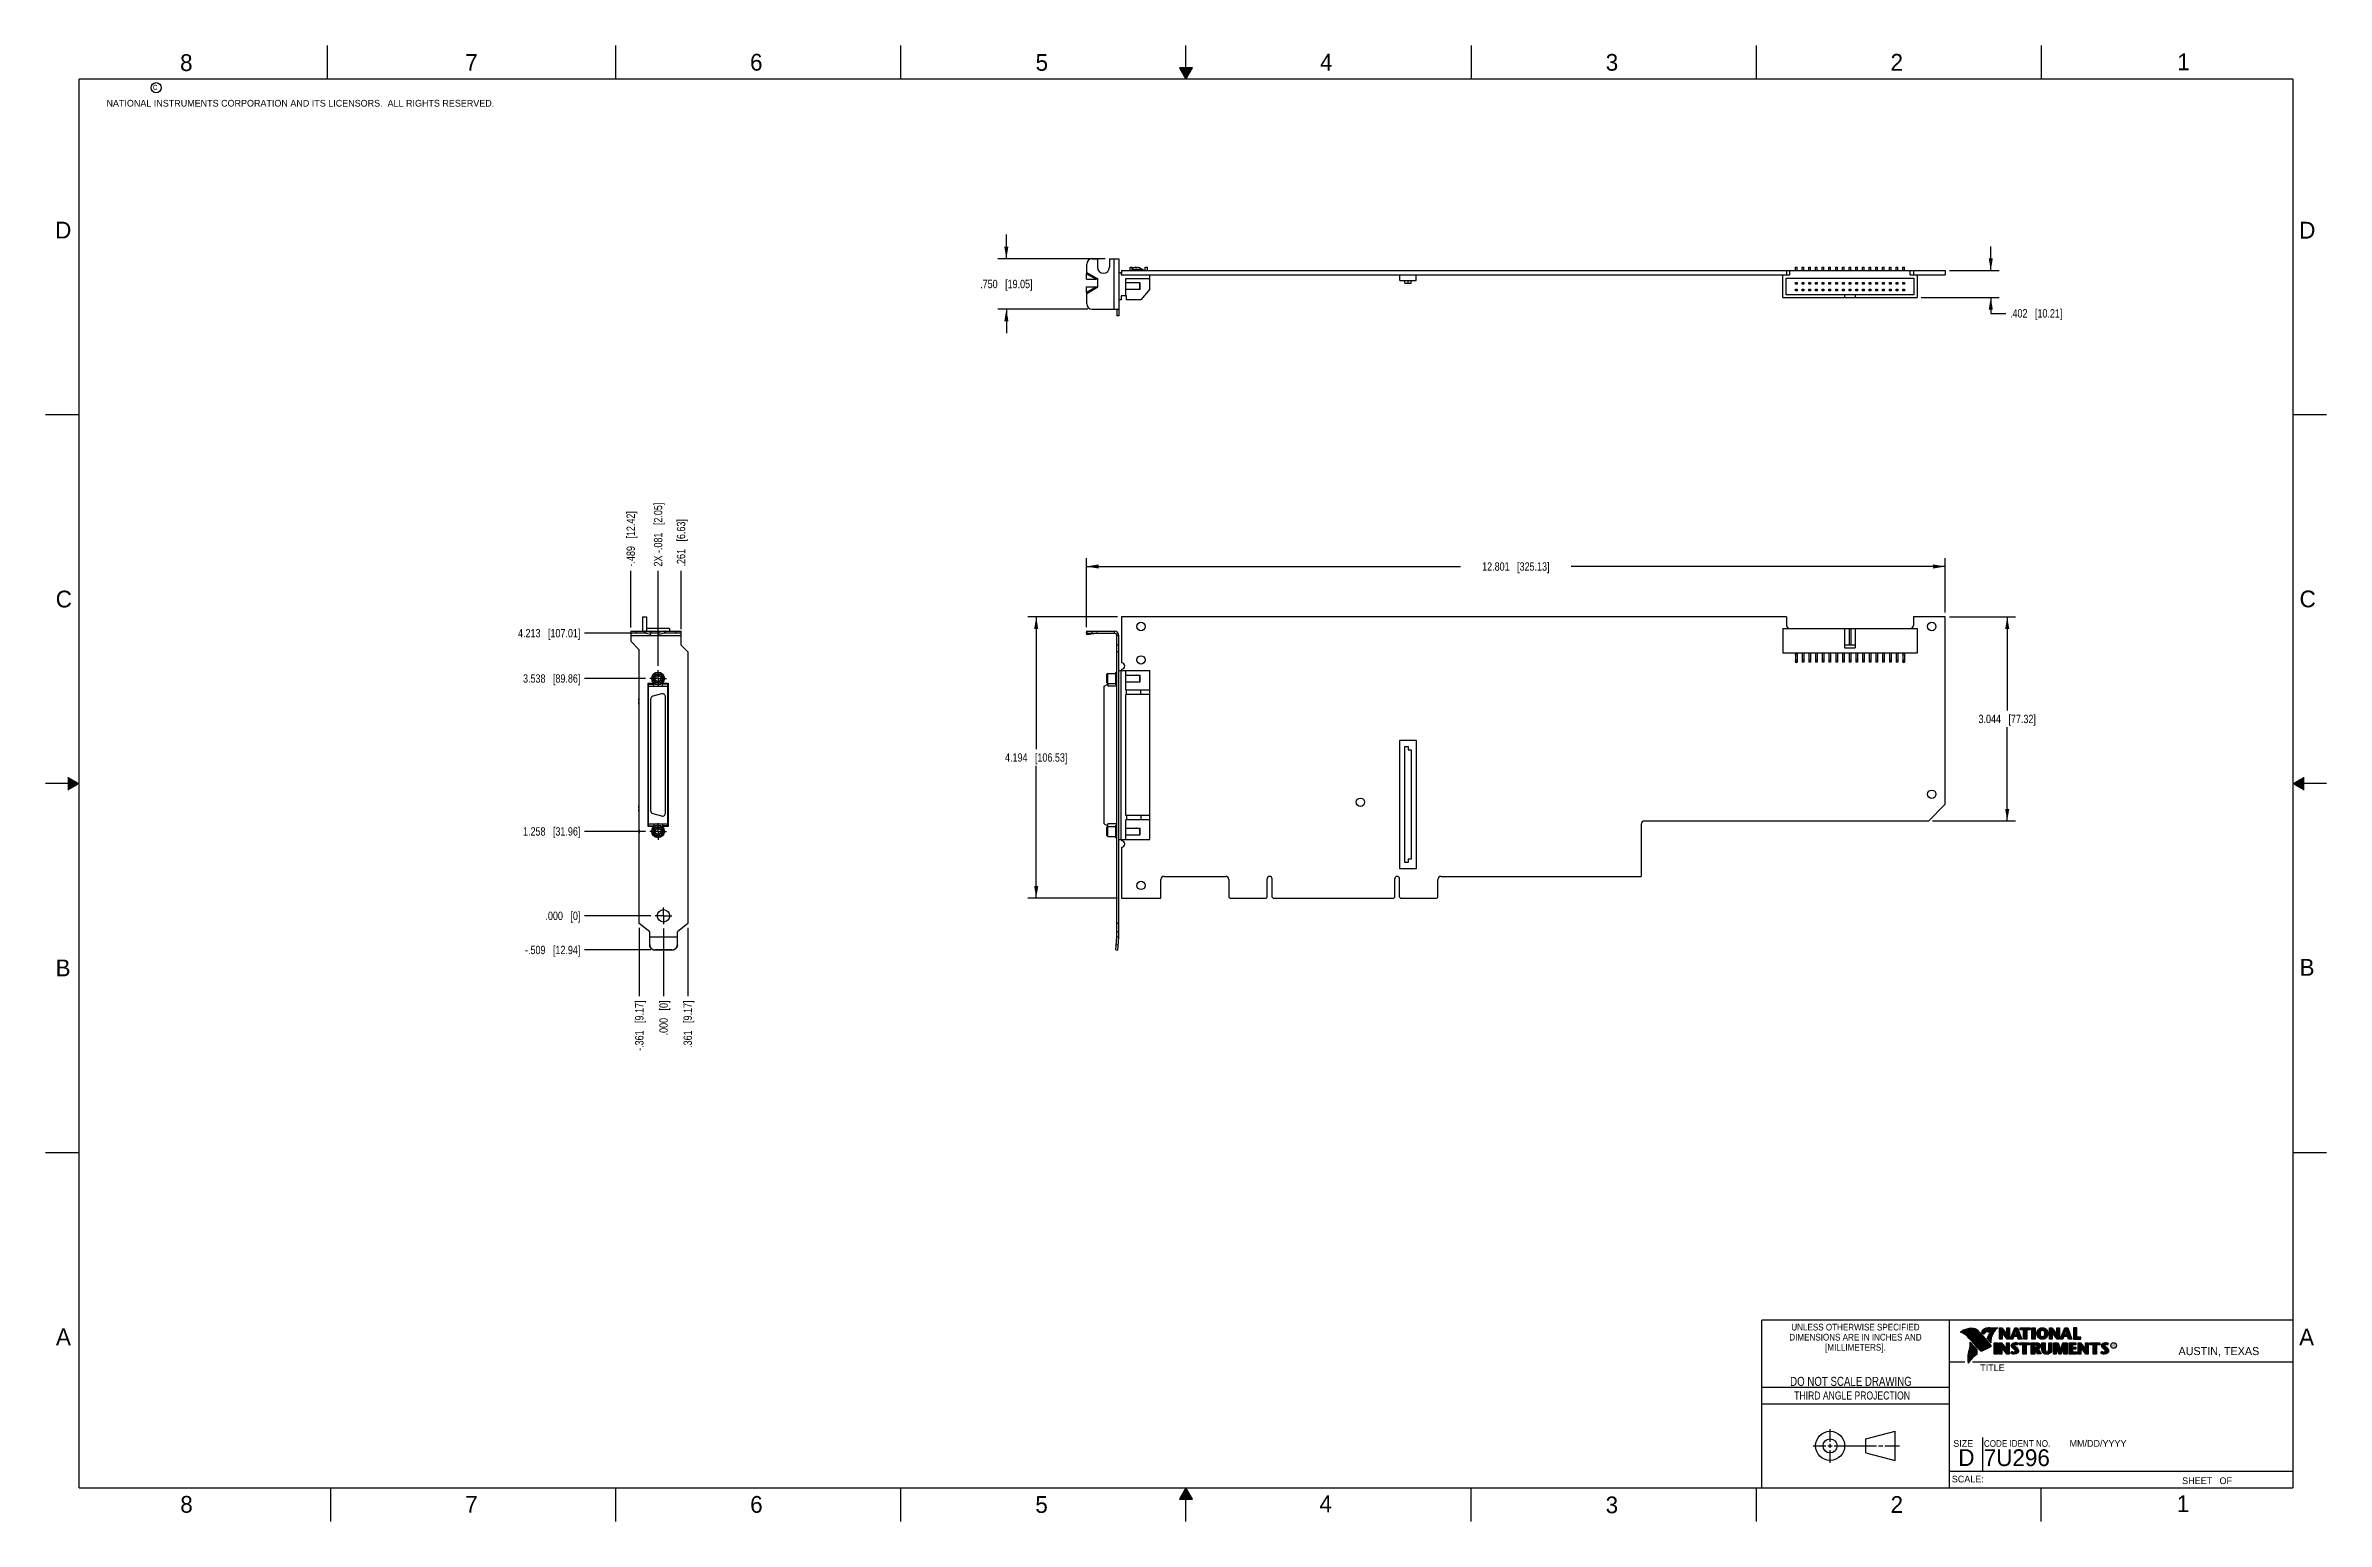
# Model space of a CAD drawing. Header units: inches. Extents: x 0 to 34, y 0 to 22.
import ezdxf

# ---------------------------------------------------------------- set-up
doc = ezdxf.new("R2010")
doc.units = ezdxf.units.IN
doc.header["$LTSCALE"] = 1.87
doc.header["$MEASUREMENT"] = 0
doc.linetypes.add('CENTER', pattern=[0.6, 0.375, -0.075, 0.075, -0.075])
doc.layers.get('0').update_dxf_attribs({"linetype": 'CONTINUOUS'})
doc.layers.add('02___PRT_ALL_AXES', color=7, linetype='CONTINUOUS')
doc.layers.add('DIMENSIONS', color=7, linetype='CONTINUOUS')
doc.styles.get("Standard").update_dxf_attribs({"font": 'txt', "width": 0.8})
doc.styles.add('TEXTSTYLE_2', font='txt')
doc.styles.add('TEXTSTYLE_3', font='txt', dxfattribs={"width": 0.9})
doc.dimstyles.new('DIMSTYLE_1', dxfattribs={"dimtxt": 0.125, "dimasz": 0.18, "dimexe": 0.18, "dimexo": 0.0625, "dimgap": 0.09, "dimtad": 0, "dimtih": 1, "dimtoh": 1, "dimdec": 3, "dimzin": 4, "dimdsep": 46, "dimtxsty": 'STANDARD', "dimblk": '_FILLED', "dimblk1": '_FILLED', "dimblk2": '_FILLED', "dimcen": 0.09, "dimadec": 0, "dimazin": 0, "dimtp": 0.01, "dimtm": 0.01, "dimtfac": 1, "dimtdec": 3, "dimtofl": 0, "dimtmove": 0, "dimatfit": 3, "dimldrblk": '_FILLED', "dimfxl": 1, "dimtolj": 1, "dimtzin": 4, "dimarcsym": 0})
doc.dimstyles.new('DIMSTYLE_2', dxfattribs={"dimtxt": 0.125, "dimasz": 0.18, "dimexe": 0.18, "dimexo": 0.0625, "dimgap": 0.09, "dimtad": 0, "dimtih": 1, "dimtoh": 1, "dimdec": 3, "dimzin": 4, "dimdsep": 46, "dimtxsty": 'STANDARD', "dimblk": '_FILLED', "dimblk1": '_FILLED', "dimblk2": '_FILLED', "dimcen": 0.09, "dimadec": 0, "dimazin": 0, "dimtp": 0.01, "dimtm": 0.01, "dimtfac": 1, "dimtdec": 3, "dimtofl": 0, "dimtmove": 0, "dimatfit": 3, "dimldrblk": '_FILLED', "dimfxl": 1, "dimtolj": 1, "dimtzin": 4, "dimarcsym": 0})

msp = doc.modelspace()

# ---------------------------------------------------------------- texts
at = {"color": 2, "linetype": 'CONTINUOUS', "line_spacing_factor": 0.9}
for s, insert, char_height, width, attachment_point, style in [('8', (2.0046, 21.8713), 0.25, 0.25, 1, 'TEXTSTYLE_2'), ('7', (6.2556, 21.8743), 0.25, 0.25, 1, 'TEXTSTYLE_2'), ('6', (10.5012, 21.8772), 0.25, 0.25, 1, 'TEXTSTYLE_2'), ('5', (14.7577, 21.8747), 0.25, 0.25, 1, 'TEXTSTYLE_2'), ('4', (18.9977, 21.8777), 0.25, 0.25, 1, 'TEXTSTYLE_2'), ('3', (23.257, 21.8759), 0.25, 0.25, 1, 'TEXTSTYLE_2'), ('2', (27.5025, 21.8762), 0.25, 0.25, 1, 'TEXTSTYLE_2'), ('1', (31.7781, 21.8826), 0.25, 0.25, 1, 'TEXTSTYLE_2'), ('NATIONAL INSTRUMENTS CORPORATION AND ITS LICENSORS.  ALL RIGHTS RESERVED.', (0.9071, 21.1911), 0.1, 7.3, 1, 'TEXTSTYLE_2'), ('c', (1.599, 21.4388), 0.1, 0.1, 1, 'TEXTSTYLE_2'), ('D', (0.1424, 19.375), 0.25, 0.25, 1, 'TEXTSTYLE_2'), ('D', (33.5947, 19.3736), 0.25, 0.25, 1, 'TEXTSTYLE_2'), ('C', (0.1508, 13.8746), 0.25, 0.25, 1, 'TEXTSTYLE_2'), ('C', (33.6004, 13.8767), 0.25, 0.25, 1, 'TEXTSTYLE_2'), ('B', (0.1484, 8.3757), 0.25, 0.25, 1, 'TEXTSTYLE_2'), ('B', (33.6006, 8.3845), 0.25, 0.25, 1, 'TEXTSTYLE_2'), ('A', (0.1541, 2.8761), 0.25, 0.25, 1, 'TEXTSTYLE_2'), ('DIMENSIONS ARE IN INCHES AND', (26.9799, 2.7959), 0.1, 2.52, 2, 'TEXTSTYLE_3'), ('UNLESS OTHERWISE SPECIFIED', (26.9799, 2.9459), 0.1, 2.34, 2, 'TEXTSTYLE_3'), ('A', (33.5939, 2.8728), 0.25, 0.25, 1, 'TEXTSTYLE_2'), ('[MILLIMETERS].', (26.9799, 2.6459), 0.1, 1.26, 2, 'TEXTSTYLE_3'), ('R', (30.8076, 2.6413), 0.042, 0.041979, 1, 'TEXTSTYLE_2'), ('AUSTIN, TEXAS', (31.7957, 2.599), 0.12, 1.56, 1, 'TEXTSTYLE_2'), ('TITLE', (28.8397, 2.3397), 0.1, 0.5, 1, 'TEXTSTYLE_2'), ('SIZE', (28.4379, 1.2118), 0.1, 0.4, 1, 'TEXTSTYLE_2'), ('CODE IDENT NO.', (28.8949, 1.2115), 0.1, 1.26, 1, 'TEXTSTYLE_3'), ('MM/DD/YYYY', (30.1721, 1.2121), 0.1, 1, 1, 'TEXTSTYLE_2'), ('SCALE:', (28.4164, 0.6806), 0.1, 0.6, 1, 'TEXTSTYLE_2'), ('8', (2.0074, 0.3791), 0.25, 0.25, 1, 'TEXTSTYLE_2'), ('7', (6.2553, 0.3787), 0.25, 0.25, 1, 'TEXTSTYLE_2'), ('6', (10.5033, 0.3784), 0.25, 0.25, 1, 'TEXTSTYLE_2'), ('5', (14.754, 0.3762), 0.25, 0.25, 1, 'TEXTSTYLE_2'), ('4', (18.9884, 0.3869), 0.25, 0.25, 1, 'TEXTSTYLE_2'), ('3', (23.2555, 0.371), 0.25, 0.25, 1, 'TEXTSTYLE_2'), ('2', (27.5035, 0.3763), 0.25, 0.25, 1, 'TEXTSTYLE_2'), ('1', (31.7706, 0.389), 0.25, 0.25, 1, 'TEXTSTYLE_2'), ('SHEET   OF', (31.8499, 0.6557), 0.1, 1, 1, 'TEXTSTYLE_2')]:
    msp.add_mtext(s, dxfattribs=dict(at, insert=insert, char_height=char_height, width=width, attachment_point=attachment_point, style=style))
at = {"color": 7, "linetype": 'CONTINUOUS', "insert": (26.9127, 2.1549), "char_height": 0.135, "width": 2.16, "attachment_point": 2, "line_spacing_factor": 0.9}
msp.add_mtext('DO NOT SCALE DRAWING', dxfattribs=at)
at = {"color": 2, "linetype": 'CONTINUOUS', "insert": (26.9296, 1.9368), "char_height": 0.12, "width": 2.112, "attachment_point": 2, "line_spacing_factor": 0.9}
msp.add_mtext('THIRD ANGLE PROJECTION', dxfattribs=at)
at = {"color": 7, "linetype": 'CONTINUOUS', "char_height": 0.25, "attachment_point": 1, "line_spacing_factor": 0.9, "style": 'TEXTSTYLE_2'}
for s, insert, width in [('D  ', (28.5128, 1.0764), 0.75), ('7U296', (28.8928, 1.0745), 1.25)]:
    msp.add_mtext(s, dxfattribs=dict(at, insert=insert, width=width))

# ---------------------------------------------------------------- blocks, each defined once
blk = doc.blocks.new('_FILLED')
at = {"color": 0, "linetype": 'BYBLOCK'}
blk.add_solid([(0, 0), (-1, 0.17), (-1, -0.17)], dxfattribs=at)
blk = doc.blocks.new('*D0')
at = {"layer": 'DIMENSIONS', "color": 2, "linetype": 'CONTINUOUS'}
for p, q in [((28.38, 13.485), (29.367, 13.485)), ((29.242, 13.485), (29.242, 12.088)), ((29.242, 10.441), (29.242, 11.838)), ((28.13, 10.441), (29.367, 10.441))]:
    blk.add_line(p, q, dxfattribs=at)
at = {"layer": 'DIMENSIONS', "color": 2, "linetype": 'CONTINUOUS', "xscale": 0.18, "yscale": 0.18, "zscale": 0.18}
for p, rotation in [((29.242, 13.485), 90), ((29.242, 10.441), 270)]:
    blk.add_blockref('_FILLED', p, dxfattribs=dict(at, rotation=rotation))
at = {"layer": 'DIMENSIONS', "color": 2, "linetype": 'CONTINUOUS', "insert": (29.242, 12.025), "char_height": 0.125, "width": 1.325, "attachment_point": 2, "line_spacing_factor": 0.9}
blk.add_mtext('3.044{\\Ftxt.shx;\\W1.000000;\\H0.125000; }[77.32]', dxfattribs=at)
blk = doc.blocks.new('*D1')
at = {"layer": 'DIMENSIONS', "color": 2, "linetype": 'CONTINUOUS'}
for p, q in [((15.517, 13.331), (15.517, 14.36)), ((28.318, 13.547), (28.318, 14.36)), ((15.517, 14.235), (21.092, 14.235)), ((28.318, 14.235), (22.742, 14.235))]:
    blk.add_line(p, q, dxfattribs=at)
at = {"layer": 'DIMENSIONS', "color": 2, "linetype": 'CONTINUOUS', "xscale": 0.18, "yscale": 0.18, "zscale": 0.18, "rotation": 180}
blk.add_blockref('_FILLED', (15.517, 14.235), dxfattribs=at)
at = {"layer": 'DIMENSIONS', "color": 2, "linetype": 'CONTINUOUS', "xscale": 0.18, "yscale": 0.18, "zscale": 0.18}
blk.add_blockref('_FILLED', (28.318, 14.235), dxfattribs=at)
at = {"layer": 'DIMENSIONS', "color": 2, "linetype": 'CONTINUOUS', "insert": (21.917, 14.297), "char_height": 0.125, "width": 1.525, "attachment_point": 2, "line_spacing_factor": 0.9}
blk.add_mtext('12.801{\\Ftxt.shx;\\W1.000000;\\H0.125000; }[325.13]', dxfattribs=at)
blk = doc.blocks.new('*D2')
at = {"layer": 'DIMENSIONS', "color": 2, "linetype": 'CONTINUOUS'}
for p, q in [((15.977, 13.485), (14.642, 13.485)), ((14.767, 13.485), (14.767, 11.513)), ((14.767, 9.291), (14.767, 11.263)), ((15.977, 9.291), (14.642, 9.291))]:
    blk.add_line(p, q, dxfattribs=at)
at = {"layer": 'DIMENSIONS', "color": 2, "linetype": 'CONTINUOUS', "xscale": 0.18, "yscale": 0.18, "zscale": 0.18}
for p, rotation in [((14.767, 13.485), 90), ((14.767, 9.291), 270)]:
    blk.add_blockref('_FILLED', p, dxfattribs=dict(at, rotation=rotation))
at = {"layer": 'DIMENSIONS', "color": 2, "linetype": 'CONTINUOUS', "insert": (14.767, 11.45), "char_height": 0.125, "width": 1.425, "attachment_point": 2, "line_spacing_factor": 0.9}
blk.add_mtext('4.194{\\Ftxt.shx;\\W1.000000;\\H0.125000; }[106.53]', dxfattribs=at)
blk = doc.blocks.new('*D3')
at = {"layer": 'DIMENSIONS', "color": 2, "linetype": 'CONTINUOUS'}
for p, q in [((28.997, 18.647), (28.997, 19.007)), ((28.38, 18.647), (29.122, 18.647)), ((27.96, 18.245), (29.122, 18.245)), ((28.997, 18.245), (28.997, 18.008)), ((28.997, 18.008), (29.221, 18.008))]:
    blk.add_line(p, q, dxfattribs=at)
at = {"layer": 'DIMENSIONS', "color": 2, "linetype": 'CONTINUOUS', "xscale": 0.18, "yscale": 0.18, "zscale": 0.18}
for p, rotation in [((28.997, 18.647), 270), ((28.997, 18.245), 90)]:
    blk.add_blockref('_FILLED', p, dxfattribs=dict(at, rotation=rotation))
at = {"layer": 'DIMENSIONS', "color": 2, "linetype": 'CONTINUOUS', "insert": (29.284, 18.071), "char_height": 0.125, "width": 1.225, "attachment_point": 1, "line_spacing_factor": 0.9}
blk.add_mtext('.402{\\Ftxt.shx;\\W1.000000;\\H0.125000; }[10.21]', dxfattribs=at)
blk = doc.blocks.new('*D4')
at = {"layer": 'DIMENSIONS', "color": 2, "linetype": 'CONTINUOUS'}
for p, q in [((14.322, 18.822), (14.322, 19.182)), ((15.796, 18.822), (14.197, 18.822)), ((15.537, 18.072), (14.197, 18.072)), ((14.322, 18.072), (14.322, 17.712))]:
    blk.add_line(p, q, dxfattribs=at)
at = {"layer": 'DIMENSIONS', "color": 2, "linetype": 'CONTINUOUS', "xscale": 0.18, "yscale": 0.18, "zscale": 0.18}
for p, rotation in [((14.322, 18.822), 270), ((14.322, 18.072), 90)]:
    blk.add_blockref('_FILLED', p, dxfattribs=dict(at, rotation=rotation))
at = {"layer": 'DIMENSIONS', "color": 2, "linetype": 'CONTINUOUS', "insert": (14.322, 18.509), "char_height": 0.125, "width": 1.225, "attachment_point": 2, "line_spacing_factor": 0.9}
blk.add_mtext('.750{\\Ftxt.shx;\\W1.000000;\\H0.125000; }[19.05]', dxfattribs=at)
blk = doc.blocks.new('*D5')
at = {"layer": 'DIMENSIONS', "color": 2, "linetype": 'CONTINUOUS'}
blk.add_line((8.74, 13.241), (8.035, 13.241), dxfattribs=at)
at = {"layer": 'DIMENSIONS', "color": 2, "linetype": 'CONTINUOUS', "insert": (7.972, 13.303), "char_height": 0.125, "width": 1.425, "attachment_point": 3, "line_spacing_factor": 0.9}
blk.add_mtext('4.213{\\Ftxt.shx;\\W1.000000;\\H0.125000; }[107.01]', dxfattribs=at)
blk = doc.blocks.new('*D6')
at = {"layer": 'DIMENSIONS', "color": 2, "linetype": 'CONTINUOUS'}
blk.add_line((9.024, 9.028), (8.035, 9.028), dxfattribs=at)
at = {"layer": 'DIMENSIONS', "color": 2, "linetype": 'CONTINUOUS', "insert": (7.972, 9.09), "char_height": 0.125, "width": 0.825, "attachment_point": 3, "line_spacing_factor": 0.9}
blk.add_mtext('.000{\\Ftxt.shx;\\W1.000000;\\H0.125000; }[0]', dxfattribs=at)
blk = doc.blocks.new('*D7')
at = {"layer": 'DIMENSIONS', "color": 2, "linetype": 'CONTINUOUS'}
blk.add_line((8.943, 10.286), (8.035, 10.286), dxfattribs=at)
at = {"layer": 'DIMENSIONS', "color": 2, "linetype": 'CONTINUOUS', "insert": (7.972, 10.348), "char_height": 0.125, "width": 1.325, "attachment_point": 3, "line_spacing_factor": 0.9}
blk.add_mtext('1.258{\\Ftxt.shx;\\W1.000000;\\H0.125000; }[31.96]', dxfattribs=at)
blk = doc.blocks.new('*D8')
at = {"layer": 'DIMENSIONS', "color": 2, "linetype": 'CONTINUOUS'}
blk.add_line((8.943, 12.565), (8.035, 12.565), dxfattribs=at)
at = {"layer": 'DIMENSIONS', "color": 2, "linetype": 'CONTINUOUS', "insert": (7.972, 12.628), "char_height": 0.125, "width": 1.325, "attachment_point": 3, "line_spacing_factor": 0.9}
blk.add_mtext('3.538{\\Ftxt.shx;\\W1.000000;\\H0.125000; }[89.86]', dxfattribs=at)
blk = doc.blocks.new('*D9')
at = {"layer": 'DIMENSIONS', "color": 2, "linetype": 'CONTINUOUS'}
blk.add_line((9.023, 8.518), (8.035, 8.518), dxfattribs=at)
at = {"layer": 'DIMENSIONS', "color": 2, "linetype": 'CONTINUOUS', "insert": (7.972, 8.581), "char_height": 0.125, "width": 1.325, "attachment_point": 3, "line_spacing_factor": 0.9}
blk.add_mtext('-.509{\\Ftxt.shx;\\W1.000000;\\H0.125000; }[12.94]', dxfattribs=at)
blk = doc.blocks.new('*D10')
at = {"layer": 'DIMENSIONS', "color": 2, "linetype": 'CONTINUOUS'}
blk.add_line((9.572, 8.849), (9.572, 7.828), dxfattribs=at)
at = {"layer": 'DIMENSIONS', "color": 2, "linetype": 'CONTINUOUS', "insert": (9.51, 7.765), "char_height": 0.125, "width": 1.125, "attachment_point": 3, "rotation": 90, "line_spacing_factor": 0.9}
blk.add_mtext('.361{\\Ftxt.shx;\\W1.000000;\\H0.125000; }[9.17]', dxfattribs=at)
blk = doc.blocks.new('*D11')
at = {"layer": 'DIMENSIONS', "color": 2, "linetype": 'CONTINUOUS'}
blk.add_line((9.211, 8.84), (9.211, 7.828), dxfattribs=at)
at = {"layer": 'DIMENSIONS', "color": 2, "linetype": 'CONTINUOUS', "insert": (9.149, 7.765), "char_height": 0.125, "width": 0.825, "attachment_point": 3, "rotation": 90, "line_spacing_factor": 0.9}
blk.add_mtext('.000{\\Ftxt.shx;\\W1.000000;\\H0.125000; }[0]', dxfattribs=at)
blk = doc.blocks.new('*D12')
at = {"layer": 'DIMENSIONS', "color": 2, "linetype": 'CONTINUOUS'}
blk.add_line((8.85, 8.849), (8.85, 7.828), dxfattribs=at)
at = {"layer": 'DIMENSIONS', "color": 2, "linetype": 'CONTINUOUS', "insert": (8.788, 7.765), "char_height": 0.125, "width": 1.225, "attachment_point": 3, "rotation": 90, "line_spacing_factor": 0.9}
blk.add_mtext('-.361{\\Ftxt.shx;\\W1.000000;\\H0.125000; }[9.17]', dxfattribs=at)
blk = doc.blocks.new('*D13')
at = {"layer": 'DIMENSIONS', "color": 2, "linetype": 'CONTINUOUS'}
blk.add_line((8.722, 13.325), (8.722, 14.172), dxfattribs=at)
at = {"layer": 'DIMENSIONS', "color": 2, "linetype": 'CONTINUOUS', "insert": (8.66, 14.235), "char_height": 0.125, "width": 1.325, "attachment_point": 1, "rotation": 90, "line_spacing_factor": 0.9}
blk.add_mtext('-.489{\\Ftxt.shx;\\W1.000000;\\H0.125000; }[12.42]', dxfattribs=at)
blk = doc.blocks.new('*D14')
at = {"layer": 'DIMENSIONS', "color": 2, "linetype": 'CONTINUOUS'}
blk.add_line((9.472, 13.299), (9.472, 14.172), dxfattribs=at)
at = {"layer": 'DIMENSIONS', "color": 2, "linetype": 'CONTINUOUS', "insert": (9.41, 14.235), "char_height": 0.125, "width": 1.125, "attachment_point": 1, "rotation": 90, "line_spacing_factor": 0.9}
blk.add_mtext('.261{\\Ftxt.shx;\\W1.000000;\\H0.125000; }[6.63]', dxfattribs=at)
blk = doc.blocks.new('*D15')
at = {"layer": 'DIMENSIONS', "color": 2, "linetype": 'CONTINUOUS'}
blk.add_line((9.131, 12.753), (9.131, 14.172), dxfattribs=at)
at = {"layer": 'DIMENSIONS', "color": 2, "linetype": 'CONTINUOUS', "insert": (9.068, 14.235), "char_height": 0.125, "width": 1.525, "attachment_point": 1, "rotation": 90, "line_spacing_factor": 0.9}
blk.add_mtext('2X -.081{\\Ftxt.shx;\\W1.000000;\\H0.125000; }[2.05]', dxfattribs=at)

# ---------------------------------------------------------------- dimensions: what is measured, and where the dimension line sits
at = {"layer": 'DIMENSIONS', "color": 2, "linetype": 'CONTINUOUS'}
for base, p1, p2, angle, picture, middle in [((14.3222, 18.0718), (15.7962, 18.8218), (15.5372, 18.0718), 270, '*D4', (14.1972, 18.4468)), ((28.9965, 18.2448), (28.3802, 18.6468), (27.9602, 18.2448), 270, '*D3', (29.8963, 18.0082)), ((15.5171, 14.2345), (28.3177, 13.547), (15.5171, 13.3308), 180, '*D1', (21.7424, 14.2345)), ((14.7671, 13.4845), (15.9772, 9.2905), (15.9772, 13.4845), 90, '*D2', (14.6171, 11.3875)), ((29.2418, 10.4405), (28.3802, 13.4845), (28.1302, 10.4405), 270, '*D0', (29.0918, 11.9625))]:
    dim = msp.add_linear_dim(base=base, p1=p1, p2=p2, angle=angle, dimstyle='DIMSTYLE_1', dxfattribs=at)
    dim.commit()
    dim.dimension.update_dxf_attribs({"geometry": picture, "text_midpoint": middle, "dimtype": 160})
for feature_location, offset, dtype, origin, text, picture, middle in [((9.1307, 12.753), (0, 1.419), 1, (9.2115, 12.6905), '2X -<>', '*D15', (9.1307, 14.997)), ((8.7225, 13.3253), (0, 0.8467), 1, (9.2115, 13.1225), '-<>', '*D13', (8.7225, 14.897)), ((9.023, 8.5181), (-0.988, 0), 0, (9.0855, 9.0275), '-<>', '*D9', (7.11, 8.5181)), ((8.8505, 8.8491), (0, -1.0211), 1, (9.2115, 8.9116), '-<>', '*D12', (8.9625, 6.9795))]:
    dim = msp.add_ordinate_dim(feature_location=feature_location, offset=offset, dtype=dtype, origin=origin, text=text, dimstyle='DIMSTYLE_2', dxfattribs=at)
    dim.commit()
    dim.dimension.update_dxf_attribs({"geometry": picture, "text_midpoint": middle})
for feature_location, offset, dtype, origin, picture, middle in [((9.4725, 13.2989), (0, 0.8731), 1, (9.2115, 13.2005), '*D14', (9.4725, 14.797)), ((8.74, 13.2405), (-0.705, 0), 0, (9.0864, 9.0275), '*D5', (6.96, 13.2405)), ((8.9431, 12.5654), (-0.9082, 0), 0, (9.0056, 9.0275), '*D8', (7.01, 12.5654)), ((8.9431, 10.2856), (-0.9082, 0), 0, (9.0056, 9.0275), '*D7', (7.01, 10.2856)), ((9.0238609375, 9.0275155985), (-0.9889, 0), 0, (9.0863609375, 9.0275155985), '*D6', (7.3099609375, 9.0275155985)), ((9.2114609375, 8.8399155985), (0, -1.011931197), 1, (9.2114609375, 8.9024155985), '*D11', (9.3234793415, 7.1294852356)), ((9.5725, 8.8491), (0, -1.0211), 1, (9.2115, 8.9024), '*D10', (9.6845, 6.9795))]:
    dim = msp.add_ordinate_dim(feature_location=feature_location, offset=offset, dtype=dtype, origin=origin, dimstyle='DIMSTYLE_2', dxfattribs=at)
    dim.commit()
    dim.dimension.update_dxf_attribs({"geometry": picture, "text_midpoint": middle})

# ---------------------------------------------------------------- linework, layer by layer
at = {"color": 2, "linetype": 'CONTINUOUS'}
for p, q in [((4.2, 21.5), (4.2, 22)), ((8.5, 21.5), (8.5, 22)), ((12.75, 21.5), (12.75, 22)), ((17, 21.5), (17, 22)), ((21.25, 22), (21.25, 21.5)), ((25.5, 22), (25.5, 21.5)), ((29.75, 22), (29.75, 21.5)), ((16.902, 21.6697), (17, 21.5)), ((17.098, 21.6697), (16.902, 21.6697)), ((16.9076, 21.66), (17.0924, 21.66)), ((16.9134, 21.65), (17.0866, 21.65)), ((16.9192, 21.64), (17.0808, 21.64)), ((16.925, 21.63), (17.0751, 21.63)), ((16.9307, 21.62), (17.0693, 21.62)), ((16.9365, 21.61), (17.0635, 21.61)), ((16.9423, 21.6), (17.0578, 21.6)), ((16.9481, 21.59), (17.052, 21.59)), ((16.9538, 21.58), (17.0462, 21.58)), ((16.9596, 21.57), (17.0404, 21.57)), ((16.9654, 21.56), (17.0347, 21.56)), ((16.9712, 21.55), (17.0289, 21.55)), ((16.9769, 21.54), (17.0231, 21.54)), ((16.9827, 21.53), (17.0173, 21.53)), ((16.9885, 21.52), (17.0116, 21.52)), ((16.9942, 21.51), (17.0058, 21.51)), ((17, 21.5), (17.098, 21.6697)), ((0, 16.5), (0.5, 16.5)), ((33.5, 16.5), (34, 16.5)), ((0.5, 11), (0, 11)), ((0.3303, 11.09), (0.3441, 11.09)), ((0.3303, 11.08), (0.3614, 11.08)), ((0.3303, 11.07), (0.3788, 11.07)), ((0.3303, 11.06), (0.3961, 11.06)), ((0.3303, 11.05), (0.4134, 11.05)), ((0.3303, 11.04), (0.4307, 11.04)), ((0.3303, 11.03), (0.448, 11.03)), ((0.3303, 11.02), (0.4654, 11.02)), ((0.3303, 11.01), (0.4827, 11.01)), ((0.3303, 10.99), (0.4827, 10.99)), ((0.3303, 10.98), (0.4654, 10.98)), ((0.3303, 10.97), (0.448, 10.97)), ((0.3303, 10.96), (0.4307, 10.96)), ((0.3303, 10.95), (0.4134, 10.95)), ((0.3303, 10.94), (0.3961, 10.94)), ((0.3303, 10.93), (0.3788, 10.93)), ((0.3303, 10.92), (0.3614, 10.92)), ((0.3303, 10.91), (0.3441, 10.91)), ((34, 11), (33.5, 11)), ((33.5173, 11.01), (33.6697, 11.01)), ((33.5173, 10.99), (33.6697, 10.99)), ((33.5347, 11.02), (33.6697, 11.02)), ((33.5347, 10.98), (33.6697, 10.98)), ((33.552, 11.03), (33.6697, 11.03)), ((33.552, 10.97), (33.6697, 10.97)), ((33.5693, 11.04), (33.6697, 11.04)), ((33.5693, 10.96), (33.6697, 10.96)), ((33.5866, 11.05), (33.6697, 11.05)), ((33.5866, 10.95), (33.6697, 10.95)), ((33.6039, 11.06), (33.6697, 11.06)), ((33.6039, 10.94), (33.6697, 10.94)), ((33.6213, 11.07), (33.6697, 11.07)), ((33.6213, 10.93), (33.6697, 10.93)), ((33.6386, 11.08), (33.6697, 11.08)), ((33.6386, 10.92), (33.6697, 10.92)), ((33.6559, 11.09), (33.6697, 11.09)), ((33.6559, 10.91), (33.6697, 10.91)), ((0, 5.5), (0.5, 5.5)), ((33.5, 5.5), (34, 5.5)), ((28.556, 2.8217), (28.556, 2.8246)), ((28.5629, 2.8193), (28.5629, 2.8291)), ((28.5698, 2.8166), (28.5698, 2.8333)), ((28.5766, 2.8137), (28.5766, 2.8374)), ((28.5835, 2.8105), (28.5835, 2.8412)), ((28.5904, 2.8071), (28.5904, 2.8449)), ((28.5972, 2.8034), (28.5972, 2.8479)), ((28.6041, 2.7994), (28.6041, 2.8508)), ((28.6109, 2.7952), (28.6109, 2.8535)), ((28.6178, 2.7906), (28.6178, 2.856)), ((28.6247, 2.7856), (28.6247, 2.8584)), ((28.6315, 2.7803), (28.6315, 2.8606)), ((28.6384, 2.7747), (28.6384, 2.8626)), ((28.6453, 2.7685), (28.6453, 2.8645)), ((28.6521, 2.762), (28.6521, 2.8662)), ((28.659, 2.7548), (28.659, 2.8679)), ((28.6659, 2.7474), (28.6659, 2.8695)), ((28.6727, 2.7398), (28.6727, 2.8708)), ((28.6796, 2.7323), (28.6796, 2.8719)), ((28.6865, 2.7247), (28.6865, 2.8727)), ((28.6933, 2.717), (28.6933, 2.8732)), ((28.7002, 2.7092), (28.7002, 2.8734)), ((28.707, 2.7014), (28.707, 2.8733)), ((28.7139, 2.6936), (28.7139, 2.873)), ((28.7208, 2.6856), (28.7208, 2.8724)), ((28.7276, 2.6776), (28.7276, 2.8716)), ((28.7345, 2.6696), (28.7345, 2.8704)), ((28.7414, 2.6615), (28.7414, 2.869)), ((28.7482, 2.6533), (28.7482, 2.8677)), ((28.7551, 2.6452), (28.7551, 2.8659)), ((28.762, 2.6372), (28.762, 2.8638)), ((28.7688, 2.6293), (28.7688, 2.8611)), ((28.7757, 2.6214), (28.7757, 2.858)), ((28.7826, 2.6137), (28.7826, 2.8543)), ((28.7894, 2.606), (28.7894, 2.8501)), ((28.7963, 2.5985), (28.7963, 2.8451)), ((28.8031, 2.591), (28.8031, 2.8394)), ((28.81, 2.5836), (28.81, 2.8328)), ((28.8169, 2.5762), (28.8169, 2.8253)), ((28.8237, 2.569), (28.8237, 2.8181)), ((28.8306, 2.5618), (28.8306, 2.8109)), ((28.8375, 2.5556), (28.8375, 2.8037)), ((28.8443, 2.5505), (28.8443, 2.7965)), ((28.8512, 2.5472), (28.8512, 2.7893)), ((28.8581, 2.5466), (28.8581, 2.782)), ((28.8865, 2.792), (28.8631, 2.8194)), ((28.8649, 2.5483), (28.8649, 2.7748)), ((28.8878, 2.7979), (28.8682, 2.8209)), ((28.8718, 2.8167), (28.8718, 2.8343)), ((28.8718, 2.5513), (28.8718, 2.7675)), ((28.8786, 2.8086), (28.8786, 2.8464)), ((28.8786, 2.5541), (28.8786, 2.7602)), ((28.8855, 2.8005), (28.8855, 2.854)), ((28.8855, 2.557), (28.8855, 2.7523)), ((28.8924, 2.8003), (28.8924, 2.8594)), ((28.8924, 2.5599), (28.8924, 2.744)), ((28.8992, 2.8044), (28.8992, 2.8634)), ((28.8992, 2.5628), (28.8992, 2.7357)), ((28.9061, 2.8094), (28.9061, 2.8668)), ((28.9061, 2.5659), (28.9061, 2.7274)), ((28.913, 2.8153), (28.913, 2.8696)), ((28.9198, 2.8223), (28.9198, 2.8719)), ((28.9267, 2.8275), (28.9267, 2.8737)), ((28.9336, 2.8311), (28.9336, 2.875)), ((28.9404, 2.8335), (28.9404, 2.8759)), ((28.962, 2.7048), (28.9438, 2.7257)), ((28.9473, 2.834), (28.9473, 2.8769)), ((28.9657, 2.7079), (28.9496, 2.7264)), ((28.9542, 2.8327), (28.9542, 2.8778)), ((28.9542, 2.7212), (28.9542, 2.7362)), ((28.961, 2.8306), (28.961, 2.8785)), ((28.961, 2.7133), (28.961, 2.7519)), ((28.9679, 2.8292), (28.9679, 2.8791)), ((28.9679, 2.7053), (28.9679, 2.7699)), ((28.9747, 2.8285), (28.9747, 2.8796)), ((28.9747, 2.697), (28.9747, 2.7823)), ((28.9816, 2.828), (28.9816, 2.88)), ((28.9816, 2.689), (28.9816, 2.7889)), ((28.9844, 2.885), (29.1009, 2.8868)), ((28.9845, 2.8802), (29.0882, 2.8817)), ((28.9885, 2.8278), (28.9885, 2.8802)), ((28.9885, 2.6813), (28.9885, 2.7921)), ((28.9953, 2.8276), (28.9953, 2.8803)), ((28.9953, 2.6998), (28.9953, 2.7939)), ((29.0022, 2.8263), (29.0022, 2.8804)), ((29.0022, 2.7448), (29.0022, 2.795)), ((29.0091, 2.822), (29.0091, 2.8805)), ((29.0091, 2.7642), (29.0091, 2.7954)), ((29.0159, 2.7805), (29.0159, 2.8806)), ((29.0228, 2.7947), (29.0228, 2.8807)), ((29.0297, 2.8073), (29.0297, 2.8808)), ((29.0365, 2.8188), (29.0365, 2.881)), ((29.0434, 2.8293), (29.0434, 2.8811)), ((29.0502, 2.8389), (29.0502, 2.8812)), ((29.0571, 2.8479), (29.0571, 2.8813)), ((29.064, 2.8562), (29.064, 2.8814)), ((29.0708, 2.8641), (29.0708, 2.8815)), ((29.0777, 2.8714), (29.0777, 2.8816)), ((29.1256, 2.8852), (29.1624, 2.8852)), ((29.1256, 2.7166), (29.1256, 2.8852)), ((29.1305, 2.8804), (29.16, 2.8804)), ((29.1305, 2.7215), (29.1305, 2.8804)), ((29.1604, 2.7215), (29.1305, 2.7215)), ((29.1395, 2.7215), (29.1395, 2.8804)), ((29.1462, 2.7215), (29.1462, 2.8804)), ((29.1529, 2.7215), (29.1529, 2.8804)), ((29.1604, 2.8299), (29.1596, 2.8804)), ((29.16, 2.8804), (29.2402, 2.7746)), ((29.2438, 2.7215), (29.1604, 2.8299)), ((29.1604, 2.8299), (29.1604, 2.7215)), ((29.1624, 2.8852), (29.2354, 2.7891)), ((29.2414, 2.7166), (29.1653, 2.8156)), ((29.1653, 2.8156), (29.1653, 2.7166)), ((29.1663, 2.8222), (29.1663, 2.872)), ((29.173, 2.8135), (29.173, 2.8632)), ((29.1798, 2.8048), (29.1798, 2.8543)), ((29.1865, 2.7961), (29.1865, 2.8455)), ((29.1932, 2.7873), (29.1932, 2.8367)), ((29.1999, 2.7786), (29.1999, 2.8278)), ((29.2066, 2.7699), (29.2066, 2.819)), ((29.2133, 2.7612), (29.2133, 2.8101)), ((29.22, 2.7525), (29.22, 2.8013)), ((29.2267, 2.7437), (29.2267, 2.7924)), ((29.2334, 2.735), (29.2334, 2.7836)), ((29.2354, 2.8852), (29.2754, 2.8852)), ((29.2354, 2.7891), (29.2354, 2.8852)), ((29.2402, 2.8804), (29.2705, 2.8804)), ((29.2402, 2.7746), (29.2402, 2.8804)), ((29.2402, 2.7263), (29.2402, 2.7746)), ((29.2705, 2.7215), (29.2438, 2.7215)), ((29.2469, 2.7215), (29.2469, 2.8804)), ((29.2536, 2.7215), (29.2536, 2.8804)), ((29.2603, 2.7215), (29.2603, 2.8804)), ((29.267, 2.7215), (29.267, 2.8804)), ((29.2705, 2.8804), (29.2705, 2.7215)), ((29.2754, 2.8852), (29.2754, 2.7166)), ((29.2853, 2.7167), (29.3541, 2.8851)), ((29.2926, 2.7216), (29.3574, 2.8802)), ((29.3219, 2.7216), (29.2926, 2.7216)), ((29.3006, 2.7216), (29.3006, 2.7411)), ((29.3073, 2.7216), (29.3073, 2.7575)), ((29.314, 2.7216), (29.314, 2.774)), ((29.3207, 2.7216), (29.3207, 2.7904)), ((29.3381, 2.7618), (29.3219, 2.7216)), ((29.3414, 2.7569), (29.3252, 2.7167)), ((29.3274, 2.7353), (29.3274, 2.8068)), ((29.3341, 2.752), (29.3341, 2.8232)), ((29.3968, 2.7618), (29.3381, 2.7618)), ((29.3408, 2.7618), (29.3408, 2.8396)), ((29.3933, 2.7569), (29.3414, 2.7569)), ((29.3434, 2.7787), (29.365, 2.8486)), ((29.3918, 2.7787), (29.3434, 2.7787)), ((29.3475, 2.7921), (29.3475, 2.8561)), ((29.3475, 2.7618), (29.3475, 2.7787)), ((29.35, 2.7836), (29.3686, 2.8438)), ((29.3854, 2.7836), (29.35, 2.7836)), ((29.3541, 2.8851), (29.3967, 2.8851)), ((29.3543, 2.8139), (29.3543, 2.8725)), ((29.3543, 2.7618), (29.3543, 2.7787)), ((29.3574, 2.8802), (29.3933, 2.8802)), ((29.361, 2.8356), (29.361, 2.8802)), ((29.361, 2.7618), (29.361, 2.7787)), ((29.365, 2.8486), (29.3728, 2.8486)), ((29.3677, 2.8486), (29.3677, 2.8802)), ((29.3677, 2.7618), (29.3677, 2.7787)), ((29.3686, 2.8438), (29.3691, 2.8438)), ((29.3691, 2.8438), (29.3854, 2.7836)), ((29.3728, 2.8486), (29.3918, 2.7787)), ((29.3744, 2.8428), (29.3744, 2.8802)), ((29.3744, 2.7618), (29.3744, 2.7787)), ((29.3811, 2.8181), (29.3811, 2.8802)), ((29.3811, 2.7618), (29.3811, 2.7787)), ((29.3878, 2.7935), (29.3878, 2.8802)), ((29.3878, 2.7618), (29.3878, 2.7787)), ((29.3933, 2.8802), (29.4535, 2.7216)), ((29.4068, 2.7167), (29.3933, 2.7569)), ((29.3945, 2.7618), (29.3945, 2.877)), ((29.3967, 2.8851), (29.4606, 2.7167)), ((29.4103, 2.7216), (29.3968, 2.7618)), ((29.4012, 2.7485), (29.4012, 2.8593)), ((29.4079, 2.7286), (29.4079, 2.8416)), ((29.4535, 2.7216), (29.4103, 2.7216)), ((29.4147, 2.7216), (29.4147, 2.8239)), ((29.4214, 2.7216), (29.4214, 2.8063)), ((29.4281, 2.7216), (29.4281, 2.7886)), ((29.4348, 2.7216), (29.4348, 2.7709)), ((29.4357, 2.8851), (29.584, 2.8851)), ((29.4357, 2.8537), (29.4357, 2.8851)), ((29.4843, 2.8537), (29.4357, 2.8537)), ((29.4406, 2.8802), (29.5791, 2.8802)), ((29.4406, 2.8586), (29.4406, 2.8802)), ((29.4892, 2.8586), (29.4406, 2.8586)), ((29.4415, 2.7216), (29.4415, 2.7532)), ((29.4482, 2.8586), (29.4482, 2.8802)), ((29.4482, 2.7216), (29.4482, 2.7355)), ((29.4549, 2.8586), (29.4549, 2.8802)), ((29.4616, 2.8586), (29.4616, 2.8802)), ((29.4684, 2.8586), (29.4684, 2.8802)), ((29.4751, 2.8586), (29.4751, 2.8802)), ((29.4818, 2.8586), (29.4818, 2.8802)), ((29.4843, 2.7167), (29.4843, 2.8537)), ((29.4892, 2.8586), (29.4885, 2.8802)), ((29.4892, 2.7216), (29.4892, 2.8586)), ((29.5305, 2.7216), (29.4892, 2.7216)), ((29.4952, 2.7216), (29.4952, 2.8802)), ((29.5019, 2.7216), (29.5019, 2.8802)), ((29.5086, 2.7216), (29.5086, 2.8802)), ((29.5153, 2.7216), (29.5153, 2.8802)), ((29.522, 2.7216), (29.522, 2.8802)), ((29.5305, 2.8586), (29.5288, 2.8802)), ((29.5791, 2.8586), (29.5305, 2.8586)), ((29.5305, 2.8586), (29.5305, 2.7216)), ((29.584, 2.8537), (29.5354, 2.8537)), ((29.5354, 2.8537), (29.5354, 2.7167)), ((29.5355, 2.8586), (29.5355, 2.8802)), ((29.5422, 2.8586), (29.5422, 2.8802)), ((29.5489, 2.8586), (29.5489, 2.8802)), ((29.5556, 2.8586), (29.5556, 2.8802)), ((29.5623, 2.8586), (29.5623, 2.8802)), ((29.569, 2.8586), (29.569, 2.8802)), ((29.5757, 2.8586), (29.5757, 2.8802)), ((29.5791, 2.8802), (29.5791, 2.8586)), ((29.584, 2.8851), (29.584, 2.8537)), ((29.6099, 2.8851), (29.6607, 2.8851)), ((29.6099, 2.7167), (29.6099, 2.8851)), ((29.6148, 2.8802), (29.6558, 2.8802)), ((29.6148, 2.7216), (29.6148, 2.8802)), ((29.6558, 2.7216), (29.6148, 2.7216)), ((29.6227, 2.7216), (29.6227, 2.8802)), ((29.6294, 2.7216), (29.6294, 2.8802)), ((29.6361, 2.7216), (29.6361, 2.8802)), ((29.6429, 2.7216), (29.6429, 2.8802)), ((29.6496, 2.7216), (29.6496, 2.8802)), ((29.6558, 2.8802), (29.6558, 2.7216)), ((29.6607, 2.8851), (29.6607, 2.7167)), ((29.6844, 2.806), (29.6846, 2.8095)), ((29.6844, 2.8025), (29.6844, 2.806)), ((29.6844, 2.7989), (29.6844, 2.8025)), ((29.6847, 2.7953), (29.6844, 2.7989)), ((29.6846, 2.8095), (29.6849, 2.813)), ((29.685, 2.7918), (29.6847, 2.7953)), ((29.6849, 2.813), (29.6853, 2.8165)), ((29.6854, 2.7882), (29.685, 2.7918)), ((29.6853, 2.8165), (29.6858, 2.8198)), ((29.686, 2.7847), (29.6854, 2.7882)), ((29.6858, 2.8198), (29.6865, 2.8232)), ((29.6866, 2.7812), (29.686, 2.7847)), ((29.6865, 2.8232), (29.6872, 2.8264)), ((29.6874, 2.7778), (29.6866, 2.7812)), ((29.6872, 2.8264), (29.6881, 2.8296)), ((29.6883, 2.7744), (29.6874, 2.7778)), ((29.6881, 2.8296), (29.6891, 2.8327)), ((29.6893, 2.7711), (29.6883, 2.7744)), ((29.6891, 2.8327), (29.6903, 2.8357)), ((29.6892, 2.8025), (29.6893, 2.8059)), ((29.6893, 2.7991), (29.6892, 2.8025)), ((29.6893, 2.8059), (29.6894, 2.8092)), ((29.6895, 2.7957), (29.6893, 2.7991)), ((29.6904, 2.7679), (29.6893, 2.7711)), ((29.6894, 2.8092), (29.6897, 2.8125)), ((29.6898, 2.7923), (29.6895, 2.7957)), ((29.6897, 2.8125), (29.6901, 2.8158)), ((29.6903, 2.7889), (29.6898, 2.7923)), ((29.6901, 2.8158), (29.6906, 2.819)), ((29.6903, 2.8357), (29.6915, 2.8386)), ((29.6908, 2.7855), (29.6903, 2.7889)), ((29.6915, 2.7647), (29.6904, 2.7679)), ((29.6906, 2.819), (29.6912, 2.8221)), ((29.6914, 2.7822), (29.6908, 2.7855)), ((29.6912, 2.8221), (29.692, 2.8252)), ((29.6922, 2.7789), (29.6914, 2.7822)), ((29.6915, 2.8386), (29.6929, 2.8415)), ((29.6928, 2.7617), (29.6915, 2.7647)), ((29.692, 2.8252), (29.6928, 2.8282)), ((29.693, 2.7757), (29.6922, 2.7789)), ((29.6928, 2.8282), (29.6938, 2.8311)), ((29.6942, 2.7587), (29.6928, 2.7617)), ((29.6929, 2.8415), (29.6944, 2.8443)), ((29.6939, 2.7726), (29.693, 2.7757)), ((29.6938, 2.8311), (29.6948, 2.8339)), ((29.695, 2.7695), (29.6939, 2.7726)), ((29.6957, 2.7558), (29.6942, 2.7587)), ((29.6944, 2.8443), (29.696, 2.847)), ((29.6948, 2.8339), (29.696, 2.8366)), ((29.695, 2.7695), (29.6948, 2.8339)), ((29.6961, 2.7666), (29.695, 2.7695)), ((29.6973, 2.753), (29.6957, 2.7558)), ((29.696, 2.847), (29.6977, 2.8497)), ((29.696, 2.8366), (29.6972, 2.8393)), ((29.6973, 2.7637), (29.6961, 2.7666)), ((29.6972, 2.8393), (29.6986, 2.8419)), ((29.6986, 2.7608), (29.6973, 2.7637)), ((29.699, 2.7502), (29.6973, 2.753)), ((29.6977, 2.8497), (29.6995, 2.8523)), ((29.6986, 2.8419), (29.7001, 2.8445)), ((29.7, 2.7581), (29.6986, 2.7608)), ((29.7008, 2.7475), (29.699, 2.7502)), ((29.6995, 2.8523), (29.7015, 2.8549)), ((29.7015, 2.7555), (29.7, 2.7581)), ((29.7001, 2.8445), (29.7017, 2.847)), ((29.7028, 2.745), (29.7008, 2.7475)), ((29.7015, 2.8549), (29.7035, 2.8574)), ((29.7015, 2.7555), (29.7017, 2.847)), ((29.7031, 2.7529), (29.7015, 2.7555)), ((29.7017, 2.847), (29.7035, 2.8495)), ((29.7048, 2.7425), (29.7028, 2.745)), ((29.7048, 2.7504), (29.7031, 2.7529)), ((29.7035, 2.8574), (29.7057, 2.8599)), ((29.7035, 2.8495), (29.7053, 2.8519)), ((29.7066, 2.7479), (29.7048, 2.7504)), ((29.7069, 2.7401), (29.7048, 2.7425)), ((29.7053, 2.8519), (29.7073, 2.8543)), ((29.7057, 2.8599), (29.708, 2.8623)), ((29.7085, 2.7456), (29.7066, 2.7479)), ((29.7091, 2.7377), (29.7069, 2.7401)), ((29.7073, 2.8543), (29.7093, 2.8566)), ((29.708, 2.8623), (29.7103, 2.8646)), ((29.7085, 2.7456), (29.7093, 2.8566)), ((29.7105, 2.7434), (29.7085, 2.7456)), ((29.7114, 2.7355), (29.7091, 2.7377)), ((29.7093, 2.8566), (29.7115, 2.8589)), ((29.7103, 2.8646), (29.7128, 2.8668)), ((29.7125, 2.7412), (29.7105, 2.7434)), ((29.7138, 2.7334), (29.7114, 2.7355)), ((29.7115, 2.8589), (29.7137, 2.861)), ((29.7147, 2.7391), (29.7125, 2.7412)), ((29.7128, 2.8668), (29.7152, 2.8689)), ((29.7137, 2.861), (29.716, 2.8631)), ((29.7162, 2.7314), (29.7138, 2.7334)), ((29.7147, 2.7391), (29.716, 2.8631)), ((29.7169, 2.7371), (29.7147, 2.7391)), ((29.7152, 2.8689), (29.7178, 2.8709)), ((29.716, 2.8631), (29.7183, 2.8651)), ((29.7188, 2.7295), (29.7162, 2.7314)), ((29.7192, 2.7353), (29.7169, 2.7371)), ((29.7178, 2.8709), (29.7204, 2.8727)), ((29.7183, 2.8651), (29.7207, 2.867)), ((29.7214, 2.7277), (29.7188, 2.7295)), ((29.7216, 2.7335), (29.7192, 2.7353)), ((29.7204, 2.8727), (29.723, 2.8745)), ((29.7207, 2.867), (29.7231, 2.8687)), ((29.7241, 2.726), (29.7214, 2.7277)), ((29.7216, 2.7335), (29.7231, 2.8687)), ((29.7241, 2.7318), (29.7216, 2.7335)), ((29.723, 2.8745), (29.7257, 2.8761)), ((29.7231, 2.8687), (29.7256, 2.8703)), ((29.7266, 2.7302), (29.7241, 2.7318)), ((29.7269, 2.7244), (29.7241, 2.726)), ((29.7256, 2.8703), (29.7281, 2.8718)), ((29.7257, 2.8761), (29.7285, 2.8776)), ((29.7292, 2.7288), (29.7266, 2.7302)), ((29.7299, 2.723), (29.7269, 2.7244)), ((29.7281, 2.8718), (29.7307, 2.8732)), ((29.7292, 2.7288), (29.7281, 2.8718)), ((29.7285, 2.8776), (29.7313, 2.8789)), ((29.7319, 2.7274), (29.7292, 2.7288)), ((29.7329, 2.7217), (29.7299, 2.723)), ((29.7307, 2.8732), (29.7333, 2.8745)), ((29.7313, 2.8789), (29.7342, 2.8802)), ((29.7313, 2.8045), (29.7314, 2.8068)), ((29.7313, 2.8022), (29.7313, 2.8045)), ((29.7313, 2.7999), (29.7313, 2.8022)), ((29.7314, 2.7975), (29.7313, 2.7999)), ((29.7314, 2.8068), (29.7315, 2.8091)), ((29.7315, 2.7952), (29.7314, 2.7975)), ((29.7315, 2.8091), (29.7316, 2.8113)), ((29.7316, 2.7929), (29.7315, 2.7952)), ((29.7316, 2.8113), (29.7318, 2.8135)), ((29.7318, 2.7906), (29.7316, 2.7929)), ((29.7318, 2.8135), (29.732, 2.8157)), ((29.732, 2.7883), (29.7318, 2.7906)), ((29.7347, 2.7262), (29.7319, 2.7274)), ((29.732, 2.8157), (29.7323, 2.8178)), ((29.7323, 2.7861), (29.732, 2.7883)), ((29.7323, 2.8178), (29.7325, 2.8198)), ((29.7326, 2.7839), (29.7323, 2.7861)), ((29.7325, 2.8198), (29.7328, 2.8218)), ((29.7329, 2.7818), (29.7326, 2.7839)), ((29.7328, 2.8218), (29.7332, 2.8237)), ((29.7333, 2.7798), (29.7329, 2.7818)), ((29.736, 2.7205), (29.7329, 2.7217)), ((29.7332, 2.8237), (29.7336, 2.8256)), ((29.7333, 2.8745), (29.736, 2.8757)), ((29.7337, 2.7778), (29.7333, 2.7798)), ((29.7336, 2.8256), (29.734, 2.8274)), ((29.7342, 2.7758), (29.7337, 2.7778)), ((29.734, 2.8274), (29.7345, 2.8291)), ((29.7342, 2.8802), (29.7371, 2.8814)), ((29.7347, 2.7739), (29.7342, 2.7758)), ((29.7345, 2.8291), (29.735, 2.8309)), ((29.7352, 2.7721), (29.7347, 2.7739)), ((29.7347, 2.7262), (29.7351, 2.7723)), ((29.7376, 2.7251), (29.7347, 2.7262)), ((29.735, 2.8309), (29.7356, 2.8326)), ((29.7358, 2.7703), (29.7352, 2.7721)), ((29.7356, 2.8326), (29.7362, 2.8343)), ((29.7357, 2.8328), (29.736, 2.8757)), ((29.7364, 2.7686), (29.7358, 2.7703)), ((29.736, 2.8757), (29.7388, 2.8768)), ((29.7392, 2.7194), (29.736, 2.7205)), ((29.7362, 2.8343), (29.7369, 2.8359)), ((29.7362, 2.8045), (29.7363, 2.8067)), ((29.7362, 2.8022), (29.7362, 2.8045)), ((29.7362, 2.8), (29.7362, 2.8022)), ((29.7363, 2.7977), (29.7362, 2.8)), ((29.7363, 2.8067), (29.7364, 2.8088)), ((29.7364, 2.7955), (29.7363, 2.7977)), ((29.7364, 2.8088), (29.7365, 2.811)), ((29.7365, 2.7932), (29.7364, 2.7955)), ((29.7371, 2.7669), (29.7364, 2.7686)), ((29.7365, 2.811), (29.7367, 2.8131)), ((29.7367, 2.791), (29.7365, 2.7932)), ((29.7367, 2.8131), (29.7369, 2.8152)), ((29.7369, 2.7888), (29.7367, 2.791)), ((29.7369, 2.8359), (29.7376, 2.8375)), ((29.7369, 2.8152), (29.7371, 2.8171)), ((29.7371, 2.7867), (29.7369, 2.7888)), ((29.7371, 2.8814), (29.7402, 2.8824)), ((29.7371, 2.8171), (29.7374, 2.8191)), ((29.7374, 2.7846), (29.7371, 2.7867)), ((29.7378, 2.7652), (29.7371, 2.7669)), ((29.7374, 2.8191), (29.7377, 2.8209)), ((29.7377, 2.7826), (29.7374, 2.7846)), ((29.7376, 2.8375), (29.7384, 2.8391)), ((29.7406, 2.7241), (29.7376, 2.7251)), ((29.7377, 2.8209), (29.738, 2.8228)), ((29.7381, 2.7807), (29.7377, 2.7826)), ((29.7385, 2.7636), (29.7378, 2.7652)), ((29.738, 2.8228), (29.7384, 2.8245)), ((29.7385, 2.7788), (29.7381, 2.7807)), ((29.7384, 2.8391), (29.7392, 2.8407)), ((29.7384, 2.8245), (29.7388, 2.8262)), ((29.7389, 2.777), (29.7385, 2.7788)), ((29.7393, 2.762), (29.7385, 2.7636)), ((29.7388, 2.8768), (29.7417, 2.8778)), ((29.7388, 2.8262), (29.7392, 2.8278)), ((29.7394, 2.7752), (29.7389, 2.777)), ((29.7392, 2.8407), (29.7401, 2.8422)), ((29.7392, 2.8278), (29.7397, 2.8294)), ((29.7402, 2.7605), (29.7393, 2.762)), ((29.7399, 2.7735), (29.7394, 2.7752)), ((29.7397, 2.8294), (29.7402, 2.831)), ((29.7404, 2.7719), (29.7399, 2.7735)), ((29.7401, 2.8422), (29.741, 2.8437)), ((29.7402, 2.8824), (29.7433, 2.8833)), ((29.7402, 2.831), (29.7408, 2.8325)), ((29.7411, 2.759), (29.7402, 2.7605)), ((29.741, 2.7703), (29.7404, 2.7719)), ((29.7438, 2.7232), (29.7406, 2.7241)), ((29.7408, 2.8325), (29.7414, 2.834)), ((29.741, 2.8437), (29.742, 2.8451)), ((29.7416, 2.7687), (29.741, 2.7703)), ((29.7421, 2.7576), (29.7411, 2.759)), ((29.7414, 2.834), (29.742, 2.8355)), ((29.7422, 2.7672), (29.7416, 2.7687)), ((29.7417, 2.8778), (29.7446, 2.8786)), ((29.7421, 2.8451), (29.7417, 2.8778)), ((29.742, 2.8451), (29.7431, 2.8464)), ((29.742, 2.8355), (29.7427, 2.8369)), ((29.7432, 2.7563), (29.7421, 2.7576)), ((29.7429, 2.7658), (29.7422, 2.7672)), ((29.7427, 2.8369), (29.7435, 2.8383)), ((29.7436, 2.7644), (29.7429, 2.7658)), ((29.7431, 2.8464), (29.7442, 2.8477)), ((29.7435, 2.7232), (29.7431, 2.7563)), ((29.7443, 2.7549), (29.7432, 2.7563)), ((29.7433, 2.8833), (29.7465, 2.8842)), ((29.7435, 2.8383), (29.7442, 2.8396)), ((29.7444, 2.763), (29.7436, 2.7644)), ((29.747, 2.7224), (29.7438, 2.7232)), ((29.7442, 2.8477), (29.7454, 2.8489)), ((29.7442, 2.8396), (29.7451, 2.8409)), ((29.7455, 2.7537), (29.7443, 2.7549)), ((29.7452, 2.7617), (29.7444, 2.763)), ((29.7446, 2.8786), (29.7476, 2.8794)), ((29.7451, 2.8409), (29.7459, 2.8421)), ((29.7461, 2.7605), (29.7452, 2.7617)), ((29.7454, 2.8489), (29.7467, 2.85)), ((29.7467, 2.7525), (29.7455, 2.7537)), ((29.7459, 2.8421), (29.7469, 2.8433)), ((29.747, 2.7593), (29.7461, 2.7605)), ((29.7465, 2.8842), (29.7497, 2.8849)), ((29.7467, 2.85), (29.748, 2.851)), ((29.748, 2.7514), (29.7467, 2.7525)), ((29.7469, 2.8433), (29.7478, 2.8444)), ((29.7479, 2.7582), (29.747, 2.7593)), ((29.7503, 2.7217), (29.747, 2.7224)), ((29.7476, 2.8794), (29.7507, 2.8801)), ((29.7478, 2.8444), (29.7488, 2.8454)), ((29.7489, 2.7571), (29.7479, 2.7582)), ((29.748, 2.851), (29.7493, 2.852)), ((29.7493, 2.7504), (29.748, 2.7514)), ((29.7488, 2.8454), (29.7498, 2.8463)), ((29.75, 2.7561), (29.7489, 2.7571)), ((29.7493, 2.852), (29.7507, 2.8529)), ((29.7508, 2.7494), (29.7493, 2.7504)), ((29.7497, 2.8849), (29.753, 2.8855)), ((29.7498, 2.8463), (29.7509, 2.8471)), ((29.7511, 2.7552), (29.75, 2.7561)), ((29.7502, 2.8526), (29.7502, 2.88)), ((29.7502, 2.7218), (29.7502, 2.7498)), ((29.7537, 2.7212), (29.7503, 2.7217)), ((29.7507, 2.8801), (29.7538, 2.8807)), ((29.7507, 2.8529), (29.7521, 2.8537)), ((29.7522, 2.7485), (29.7508, 2.7494)), ((29.7509, 2.8471), (29.752, 2.8479)), ((29.7522, 2.7543), (29.7511, 2.7552)), ((29.752, 2.8479), (29.7532, 2.8487)), ((29.7521, 2.8537), (29.7536, 2.8544)), ((29.7534, 2.7535), (29.7522, 2.7543)), ((29.7538, 2.7477), (29.7522, 2.7485)), ((29.753, 2.8855), (29.7563, 2.886)), ((29.7532, 2.8487), (29.7544, 2.8493)), ((29.7546, 2.7528), (29.7534, 2.7535)), ((29.7536, 2.8544), (29.7551, 2.855)), ((29.7571, 2.7208), (29.7537, 2.7212)), ((29.7538, 2.8807), (29.7569, 2.8811)), ((29.7553, 2.7471), (29.7538, 2.7477)), ((29.7544, 2.8493), (29.7556, 2.8499)), ((29.7559, 2.7522), (29.7546, 2.7528)), ((29.7551, 2.855), (29.7566, 2.8556)), ((29.7569, 2.7465), (29.7553, 2.7471)), ((29.7556, 2.8499), (29.7569, 2.8504)), ((29.7571, 2.7516), (29.7559, 2.7522)), ((29.7563, 2.886), (29.7597, 2.8863)), ((29.7566, 2.8556), (29.7582, 2.856)), ((29.7569, 2.8811), (29.7601, 2.8814)), ((29.7569, 2.8504), (29.7582, 2.8509)), ((29.7586, 2.746), (29.7569, 2.7465)), ((29.757, 2.8556), (29.757, 2.8811)), ((29.757, 2.7208), (29.757, 2.7465)), ((29.7585, 2.7511), (29.7571, 2.7516)), ((29.7605, 2.7205), (29.7571, 2.7208)), ((29.7582, 2.856), (29.7599, 2.8564)), ((29.7582, 2.8509), (29.7595, 2.8513)), ((29.7598, 2.7507), (29.7585, 2.7511)), ((29.7603, 2.7456), (29.7586, 2.746)), ((29.7595, 2.8513), (29.7609, 2.8517)), ((29.7597, 2.8863), (29.763, 2.8865)), ((29.7612, 2.7504), (29.7598, 2.7507)), ((29.7599, 2.8564), (29.7615, 2.8567)), ((29.7601, 2.8814), (29.7633, 2.8816)), ((29.762, 2.7453), (29.7603, 2.7456)), ((29.7639, 2.7203), (29.7605, 2.7205)), ((29.7609, 2.8517), (29.7623, 2.8519)), ((29.7626, 2.7501), (29.7612, 2.7504)), ((29.7615, 2.8567), (29.7632, 2.857)), ((29.7637, 2.7451), (29.762, 2.7453)), ((29.7623, 2.8519), (29.7637, 2.8521)), ((29.764, 2.75), (29.7626, 2.7501)), ((29.763, 2.8865), (29.7664, 2.8866)), ((29.7632, 2.857), (29.7649, 2.8571)), ((29.7633, 2.8816), (29.7665, 2.8817)), ((29.7637, 2.857), (29.7637, 2.8817)), ((29.7637, 2.8521), (29.7651, 2.8522)), ((29.7654, 2.745), (29.7637, 2.7451)), ((29.7637, 2.7203), (29.7637, 2.7451)), ((29.7673, 2.7203), (29.7639, 2.7203)), ((29.7655, 2.7499), (29.764, 2.75)), ((29.7649, 2.8571), (29.7667, 2.8571)), ((29.7651, 2.8522), (29.7666, 2.8522)), ((29.7672, 2.7451), (29.7654, 2.745)), ((29.767, 2.7499), (29.7655, 2.7499)), ((29.7664, 2.8866), (29.7698, 2.8866)), ((29.7665, 2.8817), (29.7696, 2.8817)), ((29.7666, 2.8522), (29.768, 2.8522)), ((29.7667, 2.8571), (29.7684, 2.857)), ((29.7684, 2.75), (29.767, 2.7499)), ((29.7689, 2.7452), (29.7672, 2.7451)), ((29.7707, 2.7203), (29.7673, 2.7203)), ((29.768, 2.8522), (29.7695, 2.852)), ((29.7684, 2.857), (29.7701, 2.8569)), ((29.7699, 2.7502), (29.7684, 2.75)), ((29.7707, 2.7454), (29.7689, 2.7452)), ((29.7695, 2.852), (29.771, 2.8518)), ((29.7696, 2.8817), (29.7728, 2.8815)), ((29.7698, 2.8866), (29.7732, 2.8864)), ((29.7714, 2.7505), (29.7699, 2.7502)), ((29.7701, 2.8569), (29.7718, 2.8566)), ((29.7704, 2.7203), (29.7708, 2.7454)), ((29.7724, 2.7457), (29.7707, 2.7454)), ((29.774, 2.7205), (29.7707, 2.7203)), ((29.771, 2.8518), (29.7724, 2.8515)), ((29.7729, 2.7508), (29.7714, 2.7505)), ((29.7718, 2.8566), (29.7735, 2.8563)), ((29.7724, 2.8565), (29.7728, 2.8815)), ((29.7724, 2.8515), (29.7738, 2.8511)), ((29.7741, 2.7461), (29.7724, 2.7457)), ((29.7728, 2.8815), (29.776, 2.8812)), ((29.7743, 2.7512), (29.7729, 2.7508)), ((29.7732, 2.8864), (29.7765, 2.8861)), ((29.7735, 2.8563), (29.7751, 2.8558)), ((29.7738, 2.8511), (29.7752, 2.8507)), ((29.7773, 2.7208), (29.774, 2.7205)), ((29.7757, 2.7466), (29.7741, 2.7461)), ((29.7757, 2.7517), (29.7743, 2.7512)), ((29.7751, 2.8558), (29.7767, 2.8554)), ((29.7752, 2.8507), (29.7766, 2.8502)), ((29.7771, 2.7522), (29.7757, 2.7517)), ((29.7774, 2.7471), (29.7757, 2.7466)), ((29.776, 2.8812), (29.7791, 2.8808)), ((29.7765, 2.8861), (29.7798, 2.8856)), ((29.7766, 2.8502), (29.7779, 2.8497)), ((29.7767, 2.8554), (29.7783, 2.8548)), ((29.7784, 2.7528), (29.7771, 2.7522)), ((29.7771, 2.7208), (29.7774, 2.7471)), ((29.7805, 2.7212), (29.7773, 2.7208)), ((29.779, 2.7477), (29.7774, 2.7471)), ((29.7779, 2.8497), (29.7791, 2.8491)), ((29.7783, 2.8548), (29.7798, 2.8542)), ((29.7796, 2.7534), (29.7784, 2.7528)), ((29.7788, 2.8546), (29.7791, 2.8808)), ((29.7805, 2.7484), (29.779, 2.7477)), ((29.7791, 2.8808), (29.7822, 2.8803)), ((29.7791, 2.8491), (29.7803, 2.8485)), ((29.7808, 2.7541), (29.7796, 2.7534)), ((29.7798, 2.8856), (29.7831, 2.885)), ((29.7798, 2.8542), (29.7813, 2.8535)), ((29.7803, 2.8485), (29.7814, 2.8478)), ((29.782, 2.7491), (29.7805, 2.7484)), ((29.7837, 2.7218), (29.7805, 2.7212)), ((29.7819, 2.7549), (29.7808, 2.7541)), ((29.7813, 2.8535), (29.7827, 2.8527)), ((29.7814, 2.8478), (29.7825, 2.847)), ((29.783, 2.7557), (29.7819, 2.7549)), ((29.7834, 2.75), (29.782, 2.7491)), ((29.7822, 2.8803), (29.7853, 2.8796)), ((29.7825, 2.847), (29.7835, 2.8462)), ((29.7827, 2.8527), (29.7841, 2.8519)), ((29.784, 2.7565), (29.783, 2.7557)), ((29.7831, 2.885), (29.7864, 2.8843)), ((29.7848, 2.7509), (29.7834, 2.75)), ((29.7835, 2.8462), (29.7845, 2.8454)), ((29.7868, 2.7224), (29.7837, 2.7218)), ((29.7838, 2.7218), (29.7841, 2.7504)), ((29.785, 2.7575), (29.784, 2.7565)), ((29.7841, 2.8519), (29.7854, 2.851)), ((29.7845, 2.8454), (29.7854, 2.8445)), ((29.7861, 2.7519), (29.7848, 2.7509)), ((29.785, 2.8512), (29.7853, 2.8796)), ((29.7859, 2.7585), (29.785, 2.7575)), ((29.7853, 2.8796), (29.7883, 2.8788)), ((29.7854, 2.851), (29.7866, 2.85)), ((29.7854, 2.8445), (29.7863, 2.8436)), ((29.7867, 2.7595), (29.7859, 2.7585)), ((29.7873, 2.7529), (29.7861, 2.7519)), ((29.7863, 2.8436), (29.7871, 2.8426)), ((29.7864, 2.8843), (29.7896, 2.8835)), ((29.7866, 2.85), (29.7878, 2.849)), ((29.7876, 2.7607), (29.7867, 2.7595)), ((29.7899, 2.7232), (29.7868, 2.7224)), ((29.7871, 2.8426), (29.7879, 2.8416)), ((29.7885, 2.7541), (29.7873, 2.7529)), ((29.7884, 2.7619), (29.7876, 2.7607)), ((29.7878, 2.849), (29.7889, 2.848)), ((29.7879, 2.8416), (29.7887, 2.8405)), ((29.7883, 2.8788), (29.7913, 2.8779)), ((29.7891, 2.7632), (29.7884, 2.7619)), ((29.7896, 2.7553), (29.7885, 2.7541)), ((29.7887, 2.8405), (29.7894, 2.8394)), ((29.7889, 2.848), (29.79, 2.8469)), ((29.7898, 2.7645), (29.7891, 2.7632)), ((29.7894, 2.8394), (29.79, 2.8382)), ((29.7896, 2.8835), (29.7928, 2.8826)), ((29.7906, 2.7566), (29.7896, 2.7553)), ((29.7905, 2.766), (29.7898, 2.7645)), ((29.7929, 2.7241), (29.7899, 2.7232)), ((29.79, 2.8469), (29.791, 2.8457)), ((29.79, 2.8382), (29.7907, 2.8369)), ((29.7912, 2.7674), (29.7905, 2.766)), ((29.7916, 2.7579), (29.7906, 2.7566)), ((29.7907, 2.8369), (29.7913, 2.8355)), ((29.791, 2.8457), (29.7919, 2.8445)), ((29.7918, 2.769), (29.7912, 2.7674)), ((29.7913, 2.8779), (29.7942, 2.8769)), ((29.7917, 2.8448), (29.7913, 2.8779)), ((29.7913, 2.8355), (29.7919, 2.8341)), ((29.7925, 2.7593), (29.7916, 2.7579)), ((29.7924, 2.7705), (29.7918, 2.769)), ((29.7919, 2.8445), (29.7928, 2.8432)), ((29.7919, 2.8341), (29.7924, 2.8325)), ((29.7924, 2.8325), (29.793, 2.8309)), ((29.793, 2.7721), (29.7924, 2.7705)), ((29.7934, 2.7608), (29.7925, 2.7593)), ((29.7929, 2.7241), (29.7926, 2.7594)), ((29.7928, 2.8826), (29.7959, 2.8815)), ((29.7928, 2.8432), (29.7936, 2.8418)), ((29.7959, 2.7252), (29.7929, 2.7241)), ((29.793, 2.8309), (29.7935, 2.8292)), ((29.7935, 2.7738), (29.793, 2.7721)), ((29.7942, 2.7623), (29.7934, 2.7608)), ((29.7935, 2.8292), (29.7941, 2.8274)), ((29.794, 2.7755), (29.7935, 2.7738)), ((29.7936, 2.8418), (29.7944, 2.8404)), ((29.7945, 2.7773), (29.794, 2.7755)), ((29.7941, 2.8274), (29.7945, 2.8256)), ((29.7942, 2.8769), (29.7971, 2.8758)), ((29.795, 2.7639), (29.7942, 2.7623)), ((29.7944, 2.8404), (29.7951, 2.839)), ((29.7945, 2.8256), (29.795, 2.8236)), ((29.795, 2.7791), (29.7945, 2.7773)), ((29.7976, 2.7206), (29.7945, 2.7195)), ((29.795, 2.8236), (29.7954, 2.8217)), ((29.7954, 2.781), (29.795, 2.7791)), ((29.7957, 2.7655), (29.795, 2.7639)), ((29.7951, 2.839), (29.7958, 2.8374)), ((29.7954, 2.8217), (29.7958, 2.8196)), ((29.7958, 2.7829), (29.7954, 2.781)), ((29.7963, 2.7672), (29.7957, 2.7655)), ((29.7958, 2.8374), (29.7964, 2.8359)), ((29.7958, 2.8196), (29.7961, 2.8175)), ((29.7961, 2.7849), (29.7958, 2.7829)), ((29.7959, 2.8815), (29.799, 2.8803)), ((29.7989, 2.7264), (29.7959, 2.7252)), ((29.7961, 2.8175), (29.7964, 2.8154)), ((29.7964, 2.7869), (29.7961, 2.7849)), ((29.797, 2.7688), (29.7963, 2.7672)), ((29.7964, 2.8359), (29.797, 2.8342)), ((29.7964, 2.8154), (29.7966, 2.8132)), ((29.7966, 2.789), (29.7964, 2.7869)), ((29.7966, 2.8132), (29.7968, 2.811)), ((29.7968, 2.7911), (29.7966, 2.789)), ((29.7968, 2.811), (29.7969, 2.8088)), ((29.7969, 2.7932), (29.7968, 2.7911)), ((29.7969, 2.8088), (29.797, 2.8066)), ((29.7971, 2.7954), (29.7969, 2.7932)), ((29.797, 2.8342), (29.7976, 2.8324)), ((29.797, 2.8066), (29.7971, 2.8044)), ((29.7976, 2.7706), (29.797, 2.7688)), ((29.7971, 2.8758), (29.8, 2.8746)), ((29.7971, 2.8044), (29.7972, 2.8021)), ((29.7972, 2.7999), (29.7971, 2.7976)), ((29.7971, 2.7976), (29.7971, 2.7954)), ((29.7977, 2.8322), (29.7972, 2.8758)), ((29.7972, 2.8021), (29.7972, 2.7999)), ((29.7976, 2.8324), (29.7982, 2.8306)), ((29.7982, 2.7724), (29.7976, 2.7706)), ((29.8008, 2.7219), (29.7976, 2.7206)), ((29.7982, 2.8306), (29.7988, 2.8287)), ((29.7987, 2.7742), (29.7982, 2.7724)), ((29.7989, 2.7264), (29.7984, 2.7729)), ((29.7993, 2.7761), (29.7987, 2.7742)), ((29.7988, 2.8287), (29.7993, 2.8267)), ((29.8017, 2.7277), (29.7989, 2.7264)), ((29.799, 2.8803), (29.802, 2.879)), ((29.7993, 2.8267), (29.7997, 2.8247)), ((29.7997, 2.778), (29.7993, 2.7761)), ((29.7997, 2.8247), (29.8002, 2.8226)), ((29.8002, 2.78), (29.7997, 2.778)), ((29.8, 2.8746), (29.8027, 2.8732)), ((29.8002, 2.8226), (29.8006, 2.8204)), ((29.8006, 2.782), (29.8002, 2.78)), ((29.8006, 2.8204), (29.8009, 2.8182)), ((29.8009, 2.7841), (29.8006, 2.782)), ((29.8039, 2.7233), (29.8008, 2.7219)), ((29.8009, 2.8182), (29.8012, 2.816)), ((29.8012, 2.7863), (29.8009, 2.7841)), ((29.8012, 2.816), (29.8014, 2.8137)), ((29.8014, 2.7885), (29.8012, 2.7863)), ((29.8014, 2.8137), (29.8016, 2.8114)), ((29.8017, 2.7907), (29.8014, 2.7885)), ((29.8016, 2.8114), (29.8018, 2.8091)), ((29.8018, 2.7929), (29.8017, 2.7907)), ((29.8046, 2.7291), (29.8017, 2.7277)), ((29.8018, 2.8091), (29.8019, 2.8068)), ((29.8019, 2.7952), (29.8018, 2.7929)), ((29.8019, 2.8068), (29.802, 2.8045)), ((29.802, 2.7975), (29.8019, 2.7952)), ((29.802, 2.879), (29.805, 2.8776)), ((29.802, 2.8045), (29.802, 2.8022)), ((29.802, 2.8022), (29.802, 2.7998)), ((29.802, 2.7998), (29.802, 2.7975)), ((29.8027, 2.8732), (29.8054, 2.8718)), ((29.8069, 2.7248), (29.8039, 2.7233)), ((29.8046, 2.7291), (29.8054, 2.8718)), ((29.8073, 2.7306), (29.8046, 2.7291)), ((29.805, 2.8776), (29.8078, 2.876)), ((29.8054, 2.8718), (29.8081, 2.8702)), ((29.8098, 2.7264), (29.8069, 2.7248)), ((29.8099, 2.7323), (29.8073, 2.7306)), ((29.8078, 2.876), (29.8106, 2.8744)), ((29.8081, 2.8702), (29.8106, 2.8686)), ((29.8126, 2.7282), (29.8098, 2.7264)), ((29.8125, 2.734), (29.8099, 2.7323)), ((29.8106, 2.8744), (29.8134, 2.8726)), ((29.8106, 2.8686), (29.8131, 2.8668)), ((29.8125, 2.734), (29.8131, 2.8668)), ((29.8149, 2.7358), (29.8125, 2.734)), ((29.8153, 2.73), (29.8126, 2.7282)), ((29.8131, 2.8668), (29.8155, 2.865)), ((29.8134, 2.8726), (29.816, 2.8708)), ((29.8172, 2.7377), (29.8149, 2.7358)), ((29.8179, 2.732), (29.8153, 2.73)), ((29.8155, 2.865), (29.8179, 2.863)), ((29.816, 2.8708), (29.8186, 2.8688)), ((29.8194, 2.7398), (29.8172, 2.7377)), ((29.8179, 2.863), (29.8201, 2.861)), ((29.8194, 2.7398), (29.8179, 2.863)), ((29.8204, 2.7341), (29.8179, 2.732)), ((29.8186, 2.8688), (29.8211, 2.8667)), ((29.8215, 2.7419), (29.8194, 2.7398)), ((29.8201, 2.861), (29.8222, 2.8589)), ((29.8228, 2.7362), (29.8204, 2.7341)), ((29.8211, 2.8667), (29.8234, 2.8646)), ((29.8235, 2.7441), (29.8215, 2.7419)), ((29.8222, 2.8589), (29.8243, 2.8567)), ((29.825, 2.7385), (29.8228, 2.7362)), ((29.8234, 2.8646), (29.8257, 2.8623)), ((29.8254, 2.7463), (29.8235, 2.7441)), ((29.8243, 2.8567), (29.8263, 2.8544)), ((29.8272, 2.7408), (29.825, 2.7385)), ((29.8254, 2.7463), (29.8263, 2.8544)), ((29.8273, 2.7487), (29.8254, 2.7463)), ((29.8257, 2.8623), (29.8279, 2.86)), ((29.8263, 2.8544), (29.8281, 2.8521)), ((29.8292, 2.7433), (29.8272, 2.7408)), ((29.829, 2.7511), (29.8273, 2.7487)), ((29.8279, 2.86), (29.83, 2.8575)), ((29.8281, 2.8521), (29.8299, 2.8497)), ((29.8307, 2.7536), (29.829, 2.7511)), ((29.8312, 2.7458), (29.8292, 2.7433)), ((29.8299, 2.8497), (29.8315, 2.8472)), ((29.83, 2.8575), (29.832, 2.8551)), ((29.8323, 2.7562), (29.8307, 2.7536)), ((29.833, 2.7484), (29.8312, 2.7458)), ((29.8315, 2.8472), (29.8331, 2.8447)), ((29.832, 2.8551), (29.8339, 2.8525)), ((29.8323, 2.7562), (29.8331, 2.8447)), ((29.8338, 2.7589), (29.8323, 2.7562)), ((29.8348, 2.751), (29.833, 2.7484)), ((29.8331, 2.8447), (29.8345, 2.8421)), ((29.8352, 2.7616), (29.8338, 2.7589)), ((29.8339, 2.8525), (29.8356, 2.8499)), ((29.8345, 2.8421), (29.8359, 2.8395)), ((29.8365, 2.7537), (29.8348, 2.751)), ((29.8365, 2.7643), (29.8352, 2.7616)), ((29.8356, 2.8499), (29.8373, 2.8472)), ((29.8359, 2.8395), (29.8371, 2.8368)), ((29.8377, 2.7671), (29.8365, 2.7643)), ((29.838, 2.7565), (29.8365, 2.7537)), ((29.8371, 2.8368), (29.8383, 2.834)), ((29.8373, 2.8472), (29.8388, 2.8444)), ((29.8388, 2.77), (29.8377, 2.7671)), ((29.8395, 2.7594), (29.838, 2.7565)), ((29.8383, 2.834), (29.8393, 2.8311)), ((29.8388, 2.8444), (29.8403, 2.8416)), ((29.8399, 2.773), (29.8388, 2.77)), ((29.8393, 2.8311), (29.8402, 2.8281)), ((29.8399, 2.773), (29.8393, 2.8311)), ((29.8409, 2.7623), (29.8395, 2.7594)), ((29.8408, 2.776), (29.8399, 2.773)), ((29.8402, 2.8281), (29.8411, 2.825)), ((29.8403, 2.8416), (29.8416, 2.8387)), ((29.8416, 2.779), (29.8408, 2.776)), ((29.8422, 2.7653), (29.8409, 2.7623)), ((29.8411, 2.825), (29.8418, 2.8218)), ((29.8416, 2.8387), (29.8428, 2.8357)), ((29.8423, 2.7821), (29.8416, 2.779)), ((29.8418, 2.8218), (29.8425, 2.8186)), ((29.8434, 2.7683), (29.8422, 2.7653)), ((29.8428, 2.7853), (29.8423, 2.7821)), ((29.8425, 2.8186), (29.843, 2.8153)), ((29.8428, 2.8357), (29.8439, 2.8327)), ((29.8433, 2.7886), (29.8428, 2.7853)), ((29.843, 2.8153), (29.8435, 2.812)), ((29.8437, 2.7918), (29.8433, 2.7886)), ((29.8445, 2.7714), (29.8434, 2.7683)), ((29.8435, 2.812), (29.8438, 2.8086)), ((29.8439, 2.7951), (29.8437, 2.7918)), ((29.8438, 2.8086), (29.844, 2.8052)), ((29.8439, 2.8327), (29.8449, 2.8295)), ((29.8441, 2.7985), (29.8439, 2.7951)), ((29.844, 2.8052), (29.8441, 2.8018)), ((29.8441, 2.8018), (29.8441, 2.7985)), ((29.8455, 2.7746), (29.8445, 2.7714)), ((29.8449, 2.8295), (29.8458, 2.8262)), ((29.8463, 2.7779), (29.8455, 2.7746)), ((29.8458, 2.8262), (29.8466, 2.8229)), ((29.847, 2.7812), (29.8463, 2.7779)), ((29.8466, 2.8229), (29.8473, 2.8195)), ((29.8477, 2.7845), (29.847, 2.7812)), ((29.8473, 2.8195), (29.8479, 2.816)), ((29.8482, 2.7879), (29.8477, 2.7845)), ((29.8479, 2.816), (29.8483, 2.8125)), ((29.8485, 2.7914), (29.8482, 2.7879)), ((29.8483, 2.8125), (29.8486, 2.809)), ((29.8488, 2.7949), (29.8485, 2.7914)), ((29.8486, 2.809), (29.8489, 2.8054)), ((29.8489, 2.7984), (29.8488, 2.7949)), ((29.8489, 2.8054), (29.849, 2.8019)), ((29.849, 2.8019), (29.8489, 2.7984)), ((29.8727, 2.8852), (29.9095, 2.8852)), ((29.8727, 2.7166), (29.8727, 2.8852)), ((29.8775, 2.8804), (29.907, 2.8804)), ((29.8775, 2.7215), (29.8775, 2.8804)), ((29.9074, 2.7215), (29.8775, 2.7215)), ((29.8845, 2.7215), (29.8845, 2.8804)), ((29.8929, 2.7215), (29.8929, 2.8804)), ((29.8996, 2.7215), (29.8996, 2.8804)), ((29.9046, 2.8804), (29.9074, 2.8299)), ((29.907, 2.8804), (29.9873, 2.7746)), ((29.9909, 2.7215), (29.9074, 2.8299)), ((29.9074, 2.8299), (29.9074, 2.7215)), ((29.9095, 2.8852), (29.9824, 2.7891)), ((29.9113, 2.8249), (29.9113, 2.8747)), ((29.9885, 2.7166), (29.9123, 2.8156)), ((29.9123, 2.8156), (29.9123, 2.7166)), ((29.918, 2.8162), (29.918, 2.8659)), ((29.9247, 2.8074), (29.9247, 2.857)), ((29.9315, 2.7987), (29.9315, 2.8482)), ((29.9382, 2.79), (29.9382, 2.8393)), ((29.9449, 2.7813), (29.9449, 2.8305)), ((29.9516, 2.7725), (29.9516, 2.8216)), ((29.9583, 2.7638), (29.9583, 2.8128)), ((29.965, 2.7551), (29.965, 2.804)), ((29.9717, 2.7464), (29.9717, 2.7951)), ((29.9784, 2.7376), (29.9784, 2.7863)), ((29.9824, 2.8852), (30.0224, 2.8852)), ((29.9824, 2.7891), (29.9824, 2.8852)), ((29.9851, 2.7289), (29.9873, 2.7746)), ((29.9873, 2.8804), (30.0175, 2.8804)), ((29.9873, 2.7746), (29.9873, 2.8804)), ((30.0175, 2.7215), (29.9909, 2.7215)), ((29.9919, 2.7202), (29.9919, 2.8804)), ((29.9986, 2.7215), (29.9986, 2.8804)), ((30.0053, 2.7215), (30.0053, 2.8804)), ((30.012, 2.7215), (30.012, 2.8804)), ((30.0175, 2.8804), (30.0175, 2.7215)), ((30.0224, 2.8852), (30.0224, 2.7166)), ((30.0324, 2.7167), (30.1013, 2.8851)), ((30.0397, 2.7216), (30.1045, 2.8802)), ((30.069, 2.7216), (30.0397, 2.7216)), ((30.0456, 2.7216), (30.0456, 2.7359)), ((30.0523, 2.7216), (30.0523, 2.7524)), ((30.059, 2.7216), (30.059, 2.7688)), ((30.0657, 2.7216), (30.0657, 2.7852)), ((30.0852, 2.7618), (30.069, 2.7216)), ((30.0885, 2.7569), (30.0723, 2.7167)), ((30.0724, 2.73), (30.0724, 2.8016)), ((30.0791, 2.7467), (30.0791, 2.818)), ((30.1439, 2.7618), (30.0852, 2.7618)), ((30.0858, 2.7618), (30.0858, 2.8345)), ((30.1404, 2.7569), (30.0885, 2.7569)), ((30.0905, 2.7787), (30.1121, 2.8486)), ((30.1389, 2.7787), (30.0905, 2.7787)), ((30.0925, 2.7618), (30.0925, 2.8509)), ((30.0971, 2.7836), (30.1157, 2.8438)), ((30.1325, 2.7836), (30.0971, 2.7836)), ((30.0992, 2.807), (30.0992, 2.8673)), ((30.0992, 2.7618), (30.0992, 2.7787)), ((30.1013, 2.8851), (30.1438, 2.8851)), ((30.1045, 2.8802), (30.1404, 2.8802)), ((30.106, 2.8287), (30.106, 2.8802)), ((30.106, 2.7618), (30.106, 2.7787)), ((30.1121, 2.8486), (30.1199, 2.8486)), ((30.1127, 2.8486), (30.1127, 2.8802)), ((30.1127, 2.7618), (30.1127, 2.7787)), ((30.1157, 2.8438), (30.1162, 2.8438)), ((30.1162, 2.8438), (30.1325, 2.7836)), ((30.1194, 2.8486), (30.1194, 2.8802)), ((30.1194, 2.7618), (30.1194, 2.7787)), ((30.1199, 2.8486), (30.1389, 2.7787)), ((30.1261, 2.8259), (30.1261, 2.8802)), ((30.1261, 2.7618), (30.1261, 2.7787)), ((30.1328, 2.8013), (30.1328, 2.8802)), ((30.1328, 2.7618), (30.1328, 2.7787)), ((30.1395, 2.7618), (30.1395, 2.8802)), ((30.1404, 2.8802), (30.2006, 2.7216)), ((30.1539, 2.7167), (30.1404, 2.7569)), ((30.1438, 2.8851), (30.2077, 2.7167)), ((30.1574, 2.7216), (30.1439, 2.7618)), ((30.1462, 2.7548), (30.1462, 2.8649)), ((30.1529, 2.7349), (30.1529, 2.8472)), ((30.2006, 2.7216), (30.1574, 2.7216)), ((30.1597, 2.7216), (30.1597, 2.8295)), ((30.1664, 2.7216), (30.1664, 2.8118)), ((30.1731, 2.7216), (30.1731, 2.7942)), ((30.1798, 2.7216), (30.1798, 2.7765)), ((30.1865, 2.7216), (30.1865, 2.7588)), ((30.1932, 2.7216), (30.1932, 2.7411)), ((30.2795, 2.8851), (30.2287, 2.8851)), ((30.2287, 2.8851), (30.2287, 2.7167)), ((30.2747, 2.8802), (30.2336, 2.8802)), ((30.2336, 2.8802), (30.2336, 2.7216)), ((30.2336, 2.7216), (30.3363, 2.7216)), ((30.2402, 2.7216), (30.2402, 2.8802)), ((30.2469, 2.7216), (30.2469, 2.8802)), ((30.2536, 2.7216), (30.2536, 2.8802)), ((30.2603, 2.7216), (30.2603, 2.8802)), ((30.267, 2.7216), (30.267, 2.8802)), ((30.2737, 2.7216), (30.2737, 2.7432)), ((30.2747, 2.7432), (30.2747, 2.8802)), ((30.3363, 2.7432), (30.2747, 2.7432)), ((30.2795, 2.7481), (30.2795, 2.8851)), ((30.3412, 2.7481), (30.2795, 2.7481)), ((30.2805, 2.7216), (30.2805, 2.7432)), ((30.2872, 2.7216), (30.2872, 2.7432)), ((30.2939, 2.7216), (30.2939, 2.7432)), ((30.3006, 2.7216), (30.3006, 2.7432)), ((30.3073, 2.7216), (30.3073, 2.7432)), ((30.314, 2.7216), (30.314, 2.7432)), ((30.3207, 2.7216), (30.3207, 2.7432)), ((30.3274, 2.7216), (30.3274, 2.7432)), ((30.3363, 2.7216), (30.3363, 2.7432)), ((30.3412, 2.7167), (30.3412, 2.7481)), ((28.6659, 2.3715), (28.6659, 2.501)), ((28.6727, 2.3817), (28.6727, 2.5223)), ((28.6796, 2.3913), (28.6796, 2.5443)), ((28.6865, 2.4005), (28.6865, 2.5745)), ((28.7934, 2.5573), (28.6909, 2.6738)), ((28.6933, 2.4092), (28.6933, 2.6277)), ((28.7886, 2.5555), (28.6954, 2.6613)), ((28.7002, 2.4174), (28.7002, 2.6559)), ((28.707, 2.4253), (28.707, 2.6481)), ((28.7139, 2.4329), (28.7139, 2.6403)), ((28.7208, 2.4401), (28.7208, 2.6325)), ((28.7276, 2.447), (28.7276, 2.6247)), ((28.7345, 2.4537), (28.7345, 2.6169)), ((28.7414, 2.46), (28.7414, 2.6091)), ((28.7482, 2.4662), (28.7482, 2.6013)), ((28.7551, 2.472), (28.7551, 2.5935)), ((28.762, 2.4777), (28.762, 2.5857)), ((28.7688, 2.4831), (28.7688, 2.5779)), ((28.7757, 2.4884), (28.7757, 2.5701)), ((28.7826, 2.4934), (28.7826, 2.5623)), ((28.7875, 2.4969), (28.7886, 2.5555)), ((28.7923, 2.4943), (28.7934, 2.5573)), ((28.913, 2.5689), (28.913, 2.7191)), ((28.9198, 2.5721), (28.9198, 2.7107)), ((28.9267, 2.5752), (28.9267, 2.7024)), ((28.9336, 2.5784), (28.9336, 2.6941)), ((28.9404, 2.5817), (28.9404, 2.6858)), ((28.9473, 2.585), (28.9473, 2.6775)), ((28.9542, 2.5884), (28.9542, 2.6692)), ((28.961, 2.5918), (28.961, 2.6609)), ((28.9679, 2.5953), (28.9679, 2.6526)), ((28.9747, 2.5988), (28.9747, 2.6443)), ((28.9816, 2.6024), (28.9816, 2.636)), ((28.9885, 2.606), (28.9885, 2.6277)), ((28.9997, 2.6619), (28.9953, 2.6667)), ((28.9953, 2.6099), (28.9953, 2.6194)), ((29.0492, 2.6631), (29.1, 2.6631)), ((29.0492, 2.4947), (29.0492, 2.6631)), ((29.1, 2.4947), (29.0492, 2.4947)), ((29.0541, 2.6583), (29.0951, 2.6583)), ((29.0541, 2.4996), (29.0541, 2.6583)), ((29.0951, 2.4996), (29.0541, 2.4996)), ((29.0587, 2.4996), (29.0587, 2.6583)), ((29.0654, 2.4996), (29.0654, 2.6583)), ((29.0721, 2.4996), (29.0721, 2.6583)), ((29.0788, 2.4996), (29.0788, 2.6583)), ((29.0855, 2.4996), (29.0855, 2.6583)), ((29.0922, 2.4996), (29.0922, 2.6583)), ((29.0951, 2.6583), (29.0951, 2.4996)), ((29.1, 2.6631), (29.1, 2.4947)), ((29.1218, 2.6633), (29.1586, 2.6633)), ((29.1218, 2.4947), (29.1218, 2.6633)), ((29.1615, 2.4947), (29.1218, 2.4947)), ((29.1653, 2.7166), (29.1256, 2.7166)), ((29.1267, 2.6584), (29.1562, 2.6584)), ((29.1267, 2.4996), (29.1267, 2.6584)), ((29.1566, 2.4996), (29.1267, 2.4996)), ((29.1325, 2.4996), (29.1325, 2.6584)), ((29.1392, 2.4996), (29.1392, 2.6584)), ((29.1459, 2.4996), (29.1459, 2.6584)), ((29.1526, 2.4996), (29.1526, 2.6584)), ((29.1562, 2.6584), (29.2364, 2.5527)), ((29.24, 2.4996), (29.1566, 2.608)), ((29.1566, 2.608), (29.1566, 2.4996)), ((29.1586, 2.6633), (29.2315, 2.5672)), ((29.1593, 2.6044), (29.1593, 2.6543)), ((29.2376, 2.4947), (29.1615, 2.5937)), ((29.1615, 2.5937), (29.1615, 2.4947)), ((29.1661, 2.5957), (29.1661, 2.6454)), ((29.1728, 2.587), (29.1728, 2.6366)), ((29.1795, 2.5783), (29.1795, 2.6277)), ((29.1862, 2.5695), (29.1862, 2.6189)), ((29.1929, 2.5608), (29.1929, 2.6101)), ((29.1996, 2.5521), (29.1996, 2.6012)), ((29.2063, 2.5434), (29.2063, 2.5924)), ((29.213, 2.5346), (29.213, 2.5835)), ((29.2197, 2.5259), (29.2197, 2.5747)), ((29.2265, 2.5172), (29.2265, 2.5658)), ((29.2315, 2.6633), (29.2716, 2.6633)), ((29.2315, 2.5672), (29.2315, 2.6633)), ((29.2332, 2.5085), (29.2332, 2.557)), ((29.2364, 2.6584), (29.2667, 2.6584)), ((29.2364, 2.5527), (29.2364, 2.6584)), ((29.2716, 2.4947), (29.2376, 2.4947)), ((29.2399, 2.4996), (29.2399, 2.6584)), ((29.2667, 2.4996), (29.24, 2.4996)), ((29.2754, 2.7166), (29.2414, 2.7166)), ((29.2466, 2.4996), (29.2466, 2.6584)), ((29.2533, 2.4996), (29.2533, 2.6584)), ((29.26, 2.4996), (29.26, 2.6584)), ((29.2667, 2.6584), (29.2667, 2.4996)), ((29.2716, 2.6633), (29.2716, 2.4947)), ((29.3252, 2.7167), (29.2853, 2.7167)), ((29.2954, 2.507), (29.3104, 2.5348)), ((29.3049, 2.5006), (29.2954, 2.507)), ((29.3018, 2.5086), (29.3121, 2.5275)), ((29.3072, 2.5049), (29.3018, 2.5086)), ((29.3032, 2.6208), (29.3061, 2.6352)), ((29.3043, 2.6098), (29.3032, 2.6208)), ((29.3081, 2.5999), (29.3043, 2.6098)), ((29.3142, 2.4968), (29.3049, 2.5006)), ((29.3061, 2.6352), (29.315, 2.6485)), ((29.307, 2.505), (29.307, 2.5182)), ((29.3156, 2.5015), (29.3072, 2.5049)), ((29.3081, 2.6205), (29.3107, 2.6333)), ((29.3091, 2.6109), (29.3081, 2.6205)), ((29.3133, 2.5924), (29.3081, 2.5999)), ((29.3124, 2.6022), (29.3091, 2.6109)), ((29.3104, 2.5348), (29.3168, 2.5301)), ((29.3107, 2.6333), (29.3186, 2.6451)), ((29.3121, 2.5275), (29.3142, 2.526)), ((29.3171, 2.5955), (29.3124, 2.6022)), ((29.3234, 2.5823), (29.3133, 2.5924)), ((29.3137, 2.5989), (29.3137, 2.6378)), ((29.3137, 2.5019), (29.3142, 2.526)), ((29.3142, 2.526), (29.3213, 2.5224)), ((29.3278, 2.4939), (29.3142, 2.4968)), ((29.315, 2.6485), (29.3269, 2.6572)), ((29.3287, 2.4988), (29.3156, 2.5015)), ((29.3168, 2.5301), (29.3232, 2.527)), ((29.3211, 2.5915), (29.3171, 2.5955)), ((29.3186, 2.6451), (29.3293, 2.6529)), ((29.3204, 2.5922), (29.3204, 2.6464)), ((29.3204, 2.5005), (29.3204, 2.5227)), ((29.3267, 2.5859), (29.3211, 2.5915)), ((29.3213, 2.5224), (29.3305, 2.5193)), ((29.3232, 2.527), (29.3316, 2.5241)), ((29.3466, 2.5629), (29.3234, 2.5823)), ((29.3499, 2.5665), (29.3267, 2.5859)), ((29.3269, 2.6572), (29.3437, 2.6639)), ((29.3271, 2.5855), (29.3271, 2.6513)), ((29.3271, 2.499), (29.3271, 2.5204)), ((29.3394, 2.4922), (29.3278, 2.4939)), ((29.3398, 2.4971), (29.3287, 2.4988)), ((29.3293, 2.6529), (29.3449, 2.6591)), ((29.3305, 2.5193), (29.339, 2.5183)), ((29.3316, 2.5241), (29.3391, 2.5232)), ((29.3338, 2.5799), (29.3338, 2.6547)), ((29.3338, 2.498), (29.3338, 2.5189)), ((29.339, 2.5183), (29.3472, 2.519)), ((29.3391, 2.5232), (29.346, 2.5238)), ((29.3478, 2.4919), (29.3394, 2.4922)), ((29.3475, 2.4968), (29.3398, 2.4971)), ((29.3406, 2.5743), (29.3406, 2.6574)), ((29.3406, 2.497), (29.3406, 2.5181)), ((29.3437, 2.6639), (29.3623, 2.6659)), ((29.3449, 2.6591), (29.3624, 2.661)), ((29.346, 2.5238), (29.3513, 2.5258)), ((29.3542, 2.5553), (29.3466, 2.5629)), ((29.3472, 2.519), (29.3536, 2.5215)), ((29.3491, 2.6288), (29.3473, 2.6594)), ((29.3473, 2.5687), (29.3486, 2.6239)), ((29.3473, 2.4968), (29.3473, 2.519)), ((29.3726, 2.5001), (29.3475, 2.4968)), ((29.3741, 2.4954), (29.3478, 2.4919)), ((29.3491, 2.6288), (29.3486, 2.6239)), ((29.3486, 2.6239), (29.3502, 2.6168)), ((29.3523, 2.6337), (29.3491, 2.6288)), ((29.358, 2.5584), (29.3499, 2.5665)), ((29.3502, 2.6168), (29.3573, 2.608)), ((29.3513, 2.5258), (29.3562, 2.5293)), ((29.3569, 2.6371), (29.3523, 2.6337)), ((29.3539, 2.6271), (29.3536, 2.6242)), ((29.3536, 2.6242), (29.3547, 2.619)), ((29.3536, 2.5215), (29.3598, 2.5258)), ((29.3559, 2.6303), (29.3539, 2.6271)), ((29.354, 2.635), (29.354, 2.6601)), ((29.354, 2.5624), (29.354, 2.6122)), ((29.354, 2.4977), (29.354, 2.5216)), ((29.3585, 2.5484), (29.3542, 2.5553)), ((29.3547, 2.619), (29.3608, 2.6115)), ((29.3591, 2.6326), (29.3559, 2.6303)), ((29.3562, 2.5293), (29.3591, 2.5339)), ((29.363, 2.6389), (29.3569, 2.6371)), ((29.3573, 2.608), (29.3798, 2.5894)), ((29.363, 2.5504), (29.358, 2.5584)), ((29.3605, 2.5411), (29.3585, 2.5484)), ((29.364, 2.6341), (29.3591, 2.6326)), ((29.3591, 2.5339), (29.3605, 2.5411)), ((29.3598, 2.5258), (29.3637, 2.5321)), ((29.3607, 2.6382), (29.3607, 2.6608)), ((29.3607, 2.5541), (29.3607, 2.6052)), ((29.3607, 2.4985), (29.3607, 2.5265)), ((29.3608, 2.6115), (29.3831, 2.593)), ((29.3623, 2.6659), (29.3747, 2.665)), ((29.3624, 2.661), (29.374, 2.6602)), ((29.3691, 2.6395), (29.363, 2.6389)), ((29.3655, 2.5413), (29.363, 2.5504)), ((29.3637, 2.5321), (29.3655, 2.5413)), ((29.3692, 2.6347), (29.364, 2.6341)), ((29.3674, 2.6394), (29.3674, 2.6607)), ((29.3674, 2.4994), (29.3674, 2.5997)), ((29.3753, 2.6392), (29.3691, 2.6395)), ((29.3747, 2.6344), (29.3692, 2.6347)), ((29.3896, 2.5097), (29.3726, 2.5001)), ((29.374, 2.6602), (29.387, 2.6574)), ((29.3741, 2.6393), (29.3741, 2.6602)), ((29.3741, 2.5003), (29.3741, 2.5941)), ((29.3927, 2.5058), (29.3741, 2.4954)), ((29.3747, 2.665), (29.3883, 2.6622)), ((29.3834, 2.6326), (29.3747, 2.6344)), ((29.3846, 2.6374), (29.3753, 2.6392)), ((29.3798, 2.5894), (29.3857, 2.5835)), ((29.3808, 2.6381), (29.3808, 2.6588)), ((29.3808, 2.5048), (29.3808, 2.5884)), ((29.3831, 2.593), (29.3892, 2.5869)), ((29.388, 2.6312), (29.3834, 2.6326)), ((29.3901, 2.6357), (29.3846, 2.6374)), ((29.3857, 2.5835), (29.3916, 2.5773)), ((29.387, 2.6574), (29.3949, 2.6547)), ((29.3875, 2.6364), (29.3875, 2.6573)), ((29.3875, 2.5074), (29.3875, 2.5816)), ((29.3927, 2.6283), (29.388, 2.6312)), ((29.3883, 2.6622), (29.3967, 2.6593)), ((29.3892, 2.5869), (29.3953, 2.5805)), ((29.3995, 2.5207), (29.3896, 2.5097)), ((29.3907, 2.6353), (29.3901, 2.6357)), ((29.3994, 2.6526), (29.3907, 2.6353)), ((29.3916, 2.5773), (29.3981, 2.5689)), ((29.406, 2.6549), (29.3927, 2.6283)), ((29.4037, 2.518), (29.3927, 2.5058)), ((29.3942, 2.6423), (29.3942, 2.655)), ((29.3942, 2.5148), (29.3942, 2.5739)), ((29.3949, 2.6547), (29.3994, 2.6526)), ((29.3953, 2.5805), (29.4022, 2.5715)), ((29.3967, 2.6593), (29.406, 2.6549)), ((29.3981, 2.5689), (29.4029, 2.5593)), ((29.4045, 2.5318), (29.3995, 2.5207)), ((29.401, 2.5222), (29.401, 2.5632)), ((29.4022, 2.5715), (29.4074, 2.5611)), ((29.4029, 2.5593), (29.4052, 2.5518)), ((29.4092, 2.5304), (29.4037, 2.518)), ((29.406, 2.5416), (29.4045, 2.5318)), ((29.4052, 2.5518), (29.406, 2.5416)), ((29.4606, 2.7167), (29.4068, 2.7167)), ((29.4074, 2.5611), (29.4101, 2.5527)), ((29.4109, 2.5414), (29.4092, 2.5304)), ((29.4101, 2.5527), (29.4109, 2.5414)), ((29.4272, 2.6631), (29.5755, 2.6631)), ((29.4272, 2.6317), (29.4272, 2.6631)), ((29.4758, 2.6317), (29.4272, 2.6317)), ((29.432, 2.6583), (29.5706, 2.6583)), ((29.432, 2.6366), (29.432, 2.6583)), ((29.4807, 2.6366), (29.432, 2.6366)), ((29.4412, 2.6366), (29.4412, 2.6583)), ((29.4479, 2.6366), (29.4479, 2.6583)), ((29.4547, 2.6366), (29.4547, 2.6583)), ((29.4614, 2.6366), (29.4614, 2.6583)), ((29.4681, 2.6366), (29.4681, 2.6583)), ((29.4748, 2.6366), (29.4748, 2.6583)), ((29.4758, 2.4947), (29.4758, 2.6317)), ((29.5268, 2.4947), (29.4758, 2.4947)), ((29.4807, 2.6366), (29.4815, 2.6583)), ((29.4807, 2.4996), (29.4807, 2.6366)), ((29.522, 2.4996), (29.4807, 2.4996)), ((29.5354, 2.7167), (29.4843, 2.7167)), ((29.4882, 2.4996), (29.4882, 2.6583)), ((29.4949, 2.4996), (29.4949, 2.6583)), ((29.5016, 2.4996), (29.5016, 2.6583)), ((29.5083, 2.4996), (29.5083, 2.6583)), ((29.5151, 2.4996), (29.5151, 2.6583)), ((29.522, 2.6366), (29.5218, 2.6583)), ((29.5706, 2.6366), (29.522, 2.6366)), ((29.522, 2.6366), (29.522, 2.4996)), ((29.5755, 2.6317), (29.5268, 2.6317)), ((29.5268, 2.6317), (29.5268, 2.4947)), ((29.5285, 2.6366), (29.5285, 2.6583)), ((29.5352, 2.6366), (29.5352, 2.6583)), ((29.5419, 2.6366), (29.5419, 2.6583)), ((29.5486, 2.6366), (29.5486, 2.6583)), ((29.5553, 2.6366), (29.5553, 2.6583)), ((29.562, 2.6366), (29.562, 2.6583)), ((29.5706, 2.6583), (29.5706, 2.6366)), ((29.5755, 2.6631), (29.5755, 2.6317)), ((29.6012, 2.6632), (29.6783, 2.6632)), ((29.6012, 2.4947), (29.6012, 2.6632)), ((29.6521, 2.4947), (29.6012, 2.4947)), ((29.6061, 2.6584), (29.678, 2.6584)), ((29.6061, 2.4996), (29.6061, 2.6584)), ((29.6472, 2.4996), (29.6061, 2.4996)), ((29.609, 2.4996), (29.609, 2.6584)), ((29.6607, 2.7167), (29.6099, 2.7167)), ((29.6157, 2.4996), (29.6157, 2.6584)), ((29.6224, 2.4996), (29.6224, 2.6584)), ((29.6292, 2.4996), (29.6292, 2.6584)), ((29.6359, 2.4996), (29.6359, 2.6584)), ((29.6426, 2.4996), (29.6426, 2.6584)), ((29.6472, 2.6365), (29.6493, 2.6584)), ((29.6671, 2.6365), (29.6472, 2.6365)), ((29.6472, 2.4996), (29.6472, 2.6365)), ((29.6472, 2.5852), (29.6678, 2.5853)), ((29.6685, 2.5635), (29.6472, 2.5635)), ((29.6671, 2.6316), (29.6521, 2.6316)), ((29.6521, 2.6316), (29.6521, 2.5901)), ((29.6521, 2.5901), (29.6671, 2.5901)), ((29.6652, 2.5586), (29.6521, 2.5586)), ((29.6521, 2.5586), (29.6521, 2.4947)), ((29.656, 2.6365), (29.656, 2.6584)), ((29.656, 2.5635), (29.656, 2.5852)), ((29.6627, 2.6365), (29.6627, 2.6584)), ((29.6627, 2.5635), (29.6627, 2.5853)), ((29.6923, 2.4915), (29.6652, 2.5586)), ((29.6727, 2.6358), (29.6671, 2.6365)), ((29.672, 2.631), (29.6671, 2.6316)), ((29.6671, 2.5901), (29.673, 2.591)), ((29.6678, 2.5853), (29.6754, 2.5868)), ((29.6955, 2.4967), (29.6685, 2.5635)), ((29.6694, 2.6362), (29.6694, 2.6584)), ((29.6694, 2.5611), (29.6694, 2.5853)), ((29.6777, 2.6288), (29.672, 2.631)), ((29.6794, 2.6333), (29.6727, 2.6358)), ((29.673, 2.591), (29.6795, 2.5948)), ((29.6754, 2.5868), (29.6831, 2.5915)), ((29.6761, 2.6345), (29.6761, 2.6584)), ((29.6761, 2.5445), (29.6761, 2.5869)), ((29.6824, 2.6257), (29.6777, 2.6288)), ((29.678, 2.6584), (29.6972, 2.6564)), ((29.6783, 2.6632), (29.6983, 2.6612)), ((29.6862, 2.629), (29.6794, 2.6333)), ((29.6795, 2.5948), (29.6833, 2.5988)), ((29.6858, 2.6182), (29.6824, 2.6257)), ((29.6828, 2.6311), (29.6828, 2.6579)), ((29.6828, 2.5279), (29.6828, 2.5911)), ((29.6831, 2.5915), (29.6877, 2.5968)), ((29.6833, 2.5988), (29.6858, 2.6044)), ((29.6867, 2.611), (29.6858, 2.6182)), ((29.6858, 2.6044), (29.6867, 2.611)), ((29.6902, 2.6202), (29.6862, 2.629)), ((29.6877, 2.5968), (29.6906, 2.6038)), ((29.6896, 2.5114), (29.6877, 2.5968)), ((29.6902, 2.6202), (29.6896, 2.6572)), ((29.6916, 2.6116), (29.6902, 2.6202)), ((29.6906, 2.6038), (29.6916, 2.6116)), ((29.7464, 2.4974), (29.6923, 2.4915)), ((29.7388, 2.5015), (29.6955, 2.4967)), ((29.6963, 2.4968), (29.6963, 2.6565)), ((29.6972, 2.6564), (29.7127, 2.651)), ((29.6983, 2.6612), (29.7151, 2.6553)), ((29.7147, 2.5787), (29.7028, 2.5712)), ((29.7028, 2.5712), (29.7388, 2.5015)), ((29.703, 2.4976), (29.703, 2.6544)), ((29.7176, 2.5748), (29.7092, 2.5695)), ((29.7092, 2.5695), (29.7464, 2.4974)), ((29.7097, 2.5756), (29.7097, 2.6521)), ((29.7097, 2.4983), (29.7097, 2.5579)), ((29.7127, 2.651), (29.7233, 2.6426)), ((29.7209, 2.5843), (29.7147, 2.5787)), ((29.7151, 2.6553), (29.727, 2.646)), ((29.7164, 2.5798), (29.7164, 2.6481)), ((29.7164, 2.499), (29.7164, 2.5449)), ((29.7242, 2.5807), (29.7176, 2.5748)), ((29.7269, 2.5937), (29.7209, 2.5843)), ((29.7231, 2.5863), (29.7231, 2.6428)), ((29.7231, 2.4998), (29.7231, 2.5318)), ((29.7233, 2.6426), (29.7302, 2.6317)), ((29.7267, 2.5832), (29.7242, 2.5807)), ((29.7314, 2.5917), (29.7267, 2.5832)), ((29.7313, 2.6047), (29.7269, 2.5937)), ((29.727, 2.646), (29.7348, 2.6335)), ((29.7298, 2.601), (29.7298, 2.6322)), ((29.7298, 2.5005), (29.7298, 2.5188)), ((29.7302, 2.6317), (29.7327, 2.618)), ((29.7327, 2.618), (29.7313, 2.6047)), ((29.7361, 2.6035), (29.7314, 2.5917)), ((29.7348, 2.6335), (29.7376, 2.6182)), ((29.7376, 2.6182), (29.7361, 2.6035)), ((29.7425, 2.7184), (29.7392, 2.7194)), ((29.7459, 2.7176), (29.7425, 2.7184)), ((29.7494, 2.7169), (29.7459, 2.7176)), ((29.753, 2.7164), (29.7494, 2.7169)), ((29.7566, 2.7159), (29.753, 2.7164)), ((29.7602, 2.7156), (29.7566, 2.7159)), ((29.7574, 2.6632), (29.8083, 2.6632)), ((29.7574, 2.5588), (29.7574, 2.6632)), ((29.7611, 2.5338), (29.7574, 2.5588)), ((29.7638, 2.7155), (29.7602, 2.7156)), ((29.7714, 2.5146), (29.7611, 2.5338)), ((29.7623, 2.6584), (29.8034, 2.6584)), ((29.7623, 2.5592), (29.7623, 2.6584)), ((29.7658, 2.5353), (29.7623, 2.5592)), ((29.7673, 2.7154), (29.7638, 2.7155)), ((29.7753, 2.5177), (29.7658, 2.5353)), ((29.7709, 2.7155), (29.7673, 2.7154)), ((29.7701, 2.5274), (29.7701, 2.6584)), ((29.7744, 2.7156), (29.7709, 2.7155)), ((29.7877, 2.5006), (29.7714, 2.5146)), ((29.7778, 2.716), (29.7744, 2.7156)), ((29.7901, 2.5049), (29.7753, 2.5177)), ((29.7768, 2.5164), (29.7768, 2.6584)), ((29.7812, 2.7164), (29.7778, 2.716)), ((29.7846, 2.717), (29.7812, 2.7164)), ((29.7835, 2.5106), (29.7835, 2.6584)), ((29.7879, 2.7177), (29.7846, 2.717)), ((29.8076, 2.494), (29.7877, 2.5006)), ((29.7912, 2.7185), (29.7879, 2.7177)), ((29.8086, 2.4988), (29.7901, 2.5049)), ((29.7902, 2.5048), (29.7902, 2.6584)), ((29.7945, 2.7195), (29.7912, 2.7185)), ((29.7969, 2.5027), (29.7969, 2.6584)), ((29.8034, 2.6584), (29.8034, 2.5741)), ((29.8034, 2.5741), (29.8042, 2.5565)), ((29.8037, 2.5004), (29.8042, 2.5565)), ((29.8042, 2.5565), (29.807, 2.5425)), ((29.807, 2.5425), (29.8137, 2.5307)), ((29.8315, 2.4918), (29.8076, 2.494)), ((29.8083, 2.6632), (29.8083, 2.5743)), ((29.8083, 2.5743), (29.809, 2.5574)), ((29.8315, 2.4967), (29.8086, 2.4988)), ((29.809, 2.5574), (29.8113, 2.5448)), ((29.8104, 2.4982), (29.8104, 2.5366)), ((29.8113, 2.5448), (29.8168, 2.5345)), ((29.8137, 2.5307), (29.8233, 2.5238)), ((29.8168, 2.5345), (29.8242, 2.5286)), ((29.8171, 2.498), (29.8171, 2.5283)), ((29.8233, 2.5238), (29.8357, 2.522)), ((29.8238, 2.4974), (29.8238, 2.5235)), ((29.8242, 2.5286), (29.8345, 2.5268)), ((29.8305, 2.4966), (29.8305, 2.5228)), ((29.8543, 2.4995), (29.8315, 2.4967)), ((29.8555, 2.4947), (29.8315, 2.4918)), ((29.8345, 2.5268), (29.8433, 2.529)), ((29.8357, 2.522), (29.8463, 2.5251)), ((29.8372, 2.4974), (29.8372, 2.5218)), ((29.8433, 2.529), (29.8511, 2.5349)), ((29.8439, 2.4982), (29.8439, 2.5231)), ((29.8463, 2.5251), (29.8554, 2.5327)), ((29.8506, 2.499), (29.8506, 2.5287)), ((29.8511, 2.5349), (29.8562, 2.5452)), ((29.8722, 2.5064), (29.8543, 2.4995)), ((29.8554, 2.5327), (29.861, 2.544)), ((29.8747, 2.5021), (29.8555, 2.4947)), ((29.8562, 2.5452), (29.8596, 2.5585)), ((29.8573, 2.5007), (29.8573, 2.5343)), ((29.8596, 2.5585), (29.861, 2.5743)), ((29.861, 2.6632), (29.9045, 2.6632)), ((29.861, 2.5743), (29.861, 2.6632)), ((29.861, 2.544), (29.8644, 2.558)), ((29.8641, 2.5032), (29.8641, 2.5566)), ((29.8644, 2.558), (29.8659, 2.5743)), ((29.8659, 2.6584), (29.8996, 2.6584)), ((29.8659, 2.5743), (29.8659, 2.6584)), ((29.8708, 2.5052), (29.8708, 2.6584)), ((29.8866, 2.5185), (29.8722, 2.5064)), ((29.9123, 2.7166), (29.8727, 2.7166)), ((29.8905, 2.5154), (29.8747, 2.5021)), ((29.8775, 2.5108), (29.8775, 2.6584)), ((29.8842, 2.5164), (29.8842, 2.6584)), ((29.8961, 2.5364), (29.8866, 2.5185)), ((29.9008, 2.5349), (29.8905, 2.5154)), ((29.8909, 2.5265), (29.8909, 2.6584)), ((29.8996, 2.5592), (29.8961, 2.5364)), ((29.8996, 2.6584), (29.8996, 2.5592)), ((29.9045, 2.5588), (29.9008, 2.5349)), ((29.9045, 2.6632), (29.9045, 2.5588)), ((29.9321, 2.6632), (30.001, 2.6632)), ((29.9321, 2.4947), (29.9321, 2.6632)), ((29.9721, 2.4947), (29.9321, 2.4947)), ((29.937, 2.6584), (29.9975, 2.6584)), ((29.937, 2.4996), (29.937, 2.6584)), ((29.9672, 2.4996), (29.937, 2.4996)), ((29.9446, 2.4996), (29.9446, 2.6584)), ((29.9513, 2.4996), (29.9513, 2.6584)), ((29.958, 2.4996), (29.958, 2.6584)), ((29.9672, 2.6414), (29.9647, 2.6584)), ((30.0169, 2.4996), (29.9672, 2.6414)), ((29.9672, 2.6414), (29.9672, 2.4996)), ((29.9714, 2.6293), (29.9714, 2.6584)), ((30.0135, 2.4947), (29.9721, 2.6128)), ((29.9721, 2.6128), (29.9721, 2.4947)), ((29.9782, 2.6102), (29.9782, 2.6584)), ((29.9849, 2.591), (29.9849, 2.6584)), ((30.0224, 2.7166), (29.9885, 2.7166)), ((29.9916, 2.5719), (29.9916, 2.6584)), ((29.9975, 2.6584), (30.0362, 2.5443)), ((29.9983, 2.5527), (29.9983, 2.6559)), ((30.001, 2.6632), (30.0361, 2.5598)), ((30.005, 2.5336), (30.005, 2.6362)), ((30.0117, 2.5145), (30.0117, 2.6164)), ((30.0457, 2.4947), (30.0135, 2.4947)), ((30.0422, 2.4996), (30.0169, 2.4996)), ((30.0184, 2.4996), (30.0184, 2.5967)), ((30.0251, 2.4996), (30.0251, 2.5769)), ((30.0318, 2.4996), (30.0318, 2.5572)), ((30.0723, 2.7167), (30.0324, 2.7167)), ((30.0361, 2.5598), (30.0693, 2.6632)), ((30.0362, 2.5443), (30.0729, 2.6584)), ((30.0386, 2.4996), (30.0386, 2.5515)), ((30.0906, 2.6424), (30.0422, 2.4996)), ((30.0453, 2.5086), (30.0453, 2.5724)), ((30.0857, 2.6128), (30.0457, 2.4947)), ((30.052, 2.5284), (30.052, 2.5933)), ((30.0587, 2.5482), (30.0587, 2.6142)), ((30.0654, 2.568), (30.0654, 2.6351)), ((30.0693, 2.6632), (30.1367, 2.6632)), ((30.0721, 2.5879), (30.0721, 2.656)), ((30.0729, 2.6584), (30.1319, 2.6584)), ((30.0788, 2.6077), (30.0788, 2.6584)), ((30.0855, 2.6275), (30.0855, 2.6584)), ((30.0857, 2.4947), (30.0857, 2.6128)), ((30.1367, 2.4947), (30.0857, 2.4947)), ((30.0906, 2.6424), (30.0923, 2.6584)), ((30.0906, 2.4996), (30.0906, 2.6424)), ((30.1319, 2.4996), (30.0906, 2.4996)), ((30.099, 2.4996), (30.099, 2.6584)), ((30.1057, 2.4996), (30.1057, 2.6584)), ((30.1124, 2.4996), (30.1124, 2.6584)), ((30.1191, 2.4996), (30.1191, 2.6584)), ((30.1258, 2.4996), (30.1258, 2.6584)), ((30.1319, 2.6584), (30.1319, 2.4996)), ((30.1367, 2.6632), (30.1367, 2.4947)), ((30.2077, 2.7167), (30.1539, 2.7167)), ((30.1633, 2.6632), (30.2653, 2.6632)), ((30.1633, 2.4947), (30.1633, 2.6632)), ((30.2759, 2.4947), (30.1633, 2.4947)), ((30.1682, 2.6584), (30.2604, 2.6584)), ((30.1682, 2.4996), (30.1682, 2.6584)), ((30.271, 2.4996), (30.1682, 2.4996)), ((30.1728, 2.4996), (30.1728, 2.6584)), ((30.1795, 2.4996), (30.1795, 2.6584)), ((30.1862, 2.4996), (30.1862, 2.6584)), ((30.1929, 2.4996), (30.1929, 2.6584)), ((30.1996, 2.4996), (30.1996, 2.6584)), ((30.2064, 2.4996), (30.2064, 2.6584)), ((30.2604, 2.6366), (30.209, 2.6366)), ((30.209, 2.6366), (30.209, 2.5936)), ((30.209, 2.5936), (30.2595, 2.5936)), ((30.2595, 2.5718), (30.209, 2.5718)), ((30.209, 2.5718), (30.209, 2.5214)), ((30.209, 2.5214), (30.271, 2.5214)), ((30.2131, 2.6366), (30.2131, 2.6584)), ((30.2131, 2.5718), (30.2131, 2.5936)), ((30.2131, 2.4996), (30.2131, 2.5214)), ((30.2653, 2.6318), (30.2138, 2.6318)), ((30.2138, 2.6318), (30.2138, 2.5985)), ((30.2138, 2.5985), (30.2644, 2.5985)), ((30.2644, 2.5669), (30.2138, 2.5669)), ((30.2138, 2.5669), (30.2138, 2.5263)), ((30.2138, 2.5263), (30.2759, 2.5263)), ((30.2198, 2.6366), (30.2198, 2.6584)), ((30.2198, 2.5718), (30.2198, 2.5936)), ((30.2198, 2.4996), (30.2198, 2.5214)), ((30.2265, 2.6366), (30.2265, 2.6584)), ((30.2265, 2.5718), (30.2265, 2.5936)), ((30.2265, 2.4996), (30.2265, 2.5214)), ((30.2287, 2.7167), (30.3412, 2.7167)), ((30.2332, 2.6366), (30.2332, 2.6584)), ((30.2332, 2.5718), (30.2332, 2.5936)), ((30.2332, 2.4996), (30.2332, 2.5214)), ((30.2399, 2.6366), (30.2399, 2.6584)), ((30.2399, 2.5718), (30.2399, 2.5936)), ((30.2399, 2.4996), (30.2399, 2.5214)), ((30.2466, 2.6366), (30.2466, 2.6584)), ((30.2466, 2.5718), (30.2466, 2.5936)), ((30.2466, 2.4996), (30.2466, 2.5214)), ((30.2533, 2.6366), (30.2533, 2.6584)), ((30.2533, 2.5718), (30.2533, 2.5936)), ((30.2533, 2.4996), (30.2533, 2.5214)), ((30.2595, 2.5936), (30.2595, 2.5718)), ((30.26, 2.4996), (30.26, 2.5214)), ((30.2604, 2.6584), (30.2604, 2.6366)), ((30.2644, 2.5985), (30.2644, 2.5669)), ((30.2653, 2.6632), (30.2653, 2.6318)), ((30.2668, 2.4996), (30.2668, 2.5214)), ((30.271, 2.5214), (30.271, 2.4996)), ((30.2759, 2.5263), (30.2759, 2.4947)), ((30.2995, 2.6633), (30.3363, 2.6633)), ((30.2995, 2.4947), (30.2995, 2.6633)), ((30.3392, 2.4947), (30.2995, 2.4947)), ((30.3044, 2.6584), (30.3339, 2.6584)), ((30.3044, 2.4996), (30.3044, 2.6584)), ((30.3343, 2.4996), (30.3044, 2.4996)), ((30.307, 2.4996), (30.307, 2.6584)), ((30.3137, 2.4996), (30.3137, 2.6584)), ((30.3204, 2.4996), (30.3204, 2.6584)), ((30.3272, 2.4996), (30.3272, 2.6584)), ((30.3339, 2.6584), (30.4141, 2.5527)), ((30.3343, 2.608), (30.3339, 2.6584)), ((30.4177, 2.4996), (30.3343, 2.608)), ((30.3343, 2.608), (30.3343, 2.4996)), ((30.3363, 2.6633), (30.4092, 2.5672)), ((30.4153, 2.4947), (30.3392, 2.5937)), ((30.3392, 2.5937), (30.3392, 2.4947)), ((30.3406, 2.5998), (30.3406, 2.6496)), ((30.3473, 2.5911), (30.3473, 2.6408)), ((30.354, 2.5824), (30.354, 2.6319)), ((30.3607, 2.5737), (30.3607, 2.6231)), ((30.3674, 2.5649), (30.3674, 2.6142)), ((30.3741, 2.5562), (30.3741, 2.6054)), ((30.3809, 2.5475), (30.3809, 2.5966)), ((30.3876, 2.5388), (30.3876, 2.5877)), ((30.3943, 2.5301), (30.3943, 2.5789)), ((30.401, 2.5213), (30.401, 2.57)), ((30.4077, 2.5126), (30.4077, 2.5612)), ((30.4092, 2.6633), (30.4493, 2.6633)), ((30.4092, 2.5672), (30.4092, 2.6633)), ((30.4141, 2.6584), (30.4444, 2.6584)), ((30.4141, 2.5527), (30.4141, 2.6584)), ((30.4144, 2.5039), (30.4144, 2.5523)), ((30.4493, 2.4947), (30.4153, 2.4947)), ((30.4444, 2.4996), (30.4177, 2.4996)), ((30.4211, 2.4996), (30.4211, 2.6584)), ((30.4278, 2.4996), (30.4278, 2.6584)), ((30.4345, 2.4996), (30.4345, 2.6584)), ((30.4413, 2.4996), (30.4413, 2.6584)), ((30.4444, 2.6584), (30.4444, 2.4996)), ((30.4493, 2.6633), (30.4493, 2.4947)), ((30.4728, 2.6631), (30.6211, 2.6631)), ((30.4728, 2.6317), (30.4728, 2.6631)), ((30.5214, 2.6317), (30.4728, 2.6317)), ((30.4776, 2.6583), (30.6162, 2.6583)), ((30.4776, 2.6366), (30.4776, 2.6583)), ((30.5263, 2.6366), (30.4776, 2.6366)), ((30.4815, 2.6366), (30.4815, 2.6583)), ((30.4882, 2.6366), (30.4882, 2.6583)), ((30.495, 2.6366), (30.495, 2.6583)), ((30.5017, 2.6366), (30.5017, 2.6583)), ((30.5084, 2.6366), (30.5084, 2.6583)), ((30.5151, 2.6366), (30.5151, 2.6583)), ((30.5214, 2.4947), (30.5214, 2.6317)), ((30.5724, 2.4947), (30.5214, 2.4947)), ((30.5218, 2.6366), (30.5218, 2.6583)), ((30.5263, 2.6366), (30.5285, 2.6583)), ((30.5263, 2.4996), (30.5263, 2.6366)), ((30.5676, 2.4996), (30.5263, 2.4996)), ((30.5352, 2.4996), (30.5352, 2.6583)), ((30.5419, 2.4996), (30.5419, 2.6583)), ((30.5486, 2.4996), (30.5486, 2.6583)), ((30.5554, 2.4996), (30.5554, 2.6583)), ((30.5621, 2.4996), (30.5621, 2.6583)), ((30.5676, 2.6366), (30.5688, 2.6583)), ((30.6162, 2.6366), (30.5676, 2.6366)), ((30.5676, 2.6366), (30.5676, 2.4996)), ((30.6211, 2.6317), (30.5724, 2.6317)), ((30.5724, 2.6317), (30.5724, 2.4947)), ((30.5755, 2.6366), (30.5755, 2.6583)), ((30.5822, 2.6366), (30.5822, 2.6583)), ((30.5889, 2.6366), (30.5889, 2.6583)), ((30.5956, 2.6366), (30.5956, 2.6583)), ((30.6023, 2.6366), (30.6023, 2.6583)), ((30.609, 2.6366), (30.609, 2.6583)), ((30.6162, 2.6583), (30.6162, 2.6366)), ((30.6211, 2.6631), (30.6211, 2.6317)), ((30.638, 2.5073), (30.653, 2.535)), ((30.6475, 2.5009), (30.638, 2.5073)), ((30.6444, 2.5088), (30.6547, 2.5278)), ((30.6498, 2.5052), (30.6444, 2.5088)), ((30.6458, 2.621), (30.6487, 2.6355)), ((30.6469, 2.61), (30.6458, 2.621)), ((30.6507, 2.6002), (30.6469, 2.61)), ((30.6568, 2.4971), (30.6475, 2.5009)), ((30.6487, 2.6355), (30.6577, 2.6488)), ((30.6493, 2.5054), (30.6493, 2.518)), ((30.6582, 2.5018), (30.6498, 2.5052)), ((30.6507, 2.6208), (30.6533, 2.6336)), ((30.6517, 2.6112), (30.6507, 2.6208)), ((30.6559, 2.5927), (30.6507, 2.6002)), ((30.6551, 2.6025), (30.6517, 2.6112)), ((30.653, 2.535), (30.6594, 2.5304)), ((30.6533, 2.6336), (30.6612, 2.6454)), ((30.6547, 2.5278), (30.6569, 2.5262)), ((30.6597, 2.5958), (30.6551, 2.6025)), ((30.6661, 2.5825), (30.6559, 2.5927)), ((30.656, 2.5999), (30.656, 2.6377)), ((30.656, 2.5023), (30.6569, 2.5262)), ((30.6704, 2.4942), (30.6568, 2.4971)), ((30.6569, 2.5262), (30.6639, 2.5227)), ((30.6577, 2.6488), (30.6695, 2.6575)), ((30.6713, 2.499), (30.6582, 2.5018)), ((30.6594, 2.5304), (30.6658, 2.5272)), ((30.6637, 2.5918), (30.6597, 2.5958)), ((30.6612, 2.6454), (30.6719, 2.6532)), ((30.6627, 2.5927), (30.6627, 2.6465)), ((30.6627, 2.5008), (30.6627, 2.5231)), ((30.6694, 2.5861), (30.6637, 2.5918)), ((30.6639, 2.5227), (30.6731, 2.5196)), ((30.6658, 2.5272), (30.6742, 2.5243)), ((30.6892, 2.5631), (30.6661, 2.5825)), ((30.6925, 2.5667), (30.6694, 2.5861)), ((30.6695, 2.6575), (30.6863, 2.6642)), ((30.6695, 2.586), (30.6695, 2.6514)), ((30.6695, 2.4993), (30.6695, 2.5208)), ((30.682, 2.4925), (30.6704, 2.4942)), ((30.6824, 2.4974), (30.6713, 2.499)), ((30.6719, 2.6532), (30.6875, 2.6594)), ((30.6731, 2.5196), (30.6816, 2.5186)), ((30.6742, 2.5243), (30.6817, 2.5235)), ((30.6762, 2.5804), (30.6762, 2.6549)), ((30.6762, 2.4983), (30.6762, 2.5192)), ((30.6816, 2.5186), (30.6898, 2.5192)), ((30.6817, 2.5235), (30.6887, 2.524)), ((30.6904, 2.4922), (30.682, 2.4925)), ((30.6902, 2.4971), (30.6824, 2.4974)), ((30.6829, 2.5748), (30.6829, 2.6576)), ((30.6829, 2.4973), (30.6829, 2.5184)), ((30.6863, 2.6642), (30.7049, 2.6662)), ((30.6875, 2.6594), (30.705, 2.6613)), ((30.6887, 2.524), (30.6939, 2.5261)), ((30.6968, 2.5556), (30.6892, 2.5631)), ((30.6917, 2.629), (30.6896, 2.6596)), ((30.6896, 2.5692), (30.6912, 2.6242)), ((30.6896, 2.497), (30.6896, 2.5192)), ((30.6898, 2.5192), (30.6962, 2.5217)), ((30.7152, 2.5004), (30.6902, 2.4971)), ((30.7167, 2.4957), (30.6904, 2.4922)), ((30.6917, 2.629), (30.6912, 2.6242)), ((30.6912, 2.6242), (30.6928, 2.6171)), ((30.6949, 2.634), (30.6917, 2.629)), ((30.7006, 2.5587), (30.6925, 2.5667)), ((30.6928, 2.6171), (30.6999, 2.6083)), ((30.6939, 2.5261), (30.6988, 2.5295)), ((30.6995, 2.6373), (30.6949, 2.634)), ((30.6965, 2.6274), (30.6962, 2.6245)), ((30.6962, 2.6245), (30.6973, 2.6193)), ((30.6962, 2.5217), (30.7024, 2.5261)), ((30.6963, 2.635), (30.6963, 2.6604)), ((30.6963, 2.563), (30.6963, 2.6128)), ((30.6963, 2.4979), (30.6963, 2.5218)), ((30.6985, 2.6306), (30.6965, 2.6274)), ((30.7011, 2.5487), (30.6968, 2.5556)), ((30.6973, 2.6193), (30.7034, 2.6118)), ((30.7017, 2.6329), (30.6985, 2.6306)), ((30.6988, 2.5295), (30.7017, 2.5342)), ((30.7056, 2.6392), (30.6995, 2.6373)), ((30.6999, 2.6083), (30.7224, 2.5896)), ((30.7056, 2.5506), (30.7006, 2.5587)), ((30.7031, 2.5414), (30.7011, 2.5487)), ((30.7066, 2.6344), (30.7017, 2.6329)), ((30.7017, 2.5342), (30.7031, 2.5414)), ((30.7024, 2.5261), (30.7063, 2.5323)), ((30.703, 2.6384), (30.703, 2.6611)), ((30.703, 2.5548), (30.703, 2.6058)), ((30.703, 2.4988), (30.703, 2.5266)), ((30.7034, 2.6118), (30.7257, 2.5932)), ((30.7049, 2.6662), (30.7173, 2.6653)), ((30.705, 2.6613), (30.7166, 2.6605)), ((30.7117, 2.6398), (30.7056, 2.6392)), ((30.7081, 2.5416), (30.7056, 2.5506)), ((30.7063, 2.5323), (30.7081, 2.5416)), ((30.7118, 2.6349), (30.7066, 2.6344)), ((30.7097, 2.6396), (30.7097, 2.661)), ((30.7097, 2.4997), (30.7097, 2.6002)), ((30.7179, 2.6395), (30.7117, 2.6398)), ((30.7173, 2.6346), (30.7118, 2.6349)), ((30.7322, 2.51), (30.7152, 2.5004)), ((30.7164, 2.6396), (30.7164, 2.6605)), ((30.7164, 2.5006), (30.7164, 2.5946)), ((30.7166, 2.6605), (30.7296, 2.6577)), ((30.7353, 2.5061), (30.7167, 2.4957)), ((30.7173, 2.6653), (30.7309, 2.6624)), ((30.726, 2.6329), (30.7173, 2.6346)), ((30.7272, 2.6376), (30.7179, 2.6395)), ((30.7224, 2.5896), (30.7283, 2.5837)), ((30.7231, 2.6385), (30.7231, 2.6591)), ((30.7231, 2.5049), (30.7231, 2.5889)), ((30.7257, 2.5932), (30.7318, 2.5872)), ((30.7306, 2.6315), (30.726, 2.6329)), ((30.7327, 2.6359), (30.7272, 2.6376)), ((30.7283, 2.5837), (30.7342, 2.5776)), ((30.7296, 2.6577), (30.7375, 2.655)), ((30.7299, 2.6368), (30.7299, 2.6576)), ((30.7299, 2.5074), (30.7299, 2.5821)), ((30.7353, 2.6286), (30.7306, 2.6315)), ((30.7309, 2.6624), (30.7393, 2.6595)), ((30.7318, 2.5872), (30.7379, 2.5808)), ((30.7421, 2.521), (30.7322, 2.51)), ((30.7333, 2.6355), (30.7327, 2.6359)), ((30.742, 2.6529), (30.7333, 2.6355)), ((30.7342, 2.5776), (30.7407, 2.5692)), ((30.7486, 2.6552), (30.7353, 2.6286)), ((30.7463, 2.5183), (30.7353, 2.5061)), ((30.7366, 2.642), (30.7366, 2.6553)), ((30.7366, 2.5148), (30.7366, 2.5745)), ((30.7375, 2.655), (30.742, 2.6529)), ((30.7379, 2.5808), (30.7448, 2.5718)), ((30.7393, 2.6595), (30.7486, 2.6552)), ((30.7407, 2.5692), (30.7455, 2.5596)), ((30.7471, 2.5321), (30.7421, 2.521)), ((30.7433, 2.5222), (30.7455, 2.5596)), ((30.7448, 2.5718), (30.7501, 2.5614)), ((30.7455, 2.5596), (30.7478, 2.5521)), ((30.7518, 2.5307), (30.7463, 2.5183)), ((30.7486, 2.5419), (30.7471, 2.5321)), ((30.7478, 2.5521), (30.7486, 2.5419)), ((30.7501, 2.5614), (30.7527, 2.553)), ((30.7535, 2.5417), (30.7518, 2.5307)), ((30.7527, 2.553), (30.7535, 2.5417)), ((28.38, 2.38), (28.61, 2.38)), ((28.7231, 2.38), (33.5, 2.38)), ((25.58, 2), (28.38, 2)), ((25.58, 1.75), (28.38, 1.75)), ((26.6016, 1.1882), (26.6016, 1.375)), ((26.3514, 1.1257), (26.5391, 1.1257)), ((26.5703, 1.1257), (26.6328, 1.1257)), ((26.6016, 1.0944), (26.6016, 1.1569)), ((26.6016, 0.8704), (26.6016, 1.0632)), ((26.6641, 1.1257), (27.2943, 1.1257)), ((27.3256, 1.1257), (27.3881, 1.1257)), ((27.4193, 1.1257), (27.6351, 1.1257)), ((28.88, 0.75), (28.88, 1.25)), ((28.38, 0.75), (33.5, 0.75)), ((4.25, 0), (4.25, 0.5)), ((8.5, 0), (8.5, 0.5)), ((12.75, 0), (12.75, 0.5)), ((17, 0.5), (16.902, 0.3303)), ((16.9134, 0.35), (17.0866, 0.35)), ((16.9192, 0.36), (17.0808, 0.36)), ((16.925, 0.37), (17.0751, 0.37)), ((16.9307, 0.38), (17.0693, 0.38)), ((16.9365, 0.39), (17.0635, 0.39)), ((16.9423, 0.4), (17.0578, 0.4)), ((16.9481, 0.41), (17.052, 0.41)), ((16.9538, 0.42), (17.0462, 0.42)), ((16.9596, 0.43), (17.0404, 0.43)), ((16.9654, 0.44), (17.0347, 0.44)), ((16.9712, 0.45), (17.0289, 0.45)), ((16.9769, 0.46), (17.0231, 0.46)), ((16.9827, 0.47), (17.0173, 0.47)), ((16.9885, 0.48), (17.0116, 0.48)), ((16.9942, 0.49), (17.0058, 0.49)), ((17.098, 0.3303), (17, 0.5)), ((17, 0), (17, 0.5)), ((21.25, 0), (21.25, 0.5)), ((25.5, 0.5), (25.5, 0)), ((29.75, 0), (29.75, 0.5)), ((16.902, 0.3303), (17.098, 0.3303)), ((16.9076, 0.34), (17.0924, 0.34))]:
    msp.add_line(p, q, dxfattribs=at)
at = {"color": 7, "linetype": 'CONTINUOUS'}
for p, q in [((15.5197, 18.6171), (15.5197, 18.7418)), ((15.5997, 18.8218), (15.6807, 18.8218)), ((15.6807, 18.8218), (15.6807, 18.6968)), ((15.8587, 18.8218), (15.8587, 18.6968)), ((15.8587, 18.8218), (15.9997, 18.8218)), ((15.9297, 18.0718), (15.9297, 18.8218)), ((15.9997, 18.8218), (15.9997, 17.9718)), ((15.5171, 18.5992), (15.5197, 18.6171)), ((15.5183, 18.5195), (15.5171, 18.5992)), ((15.5171, 18.5992), (15.6588, 18.5174)), ((15.5171, 18.3245), (15.6588, 18.4063)), ((15.5171, 18.3245), (15.5183, 18.4042)), ((15.5183, 18.5195), (15.6588, 18.5174)), ((15.5183, 18.4042), (15.6588, 18.4063)), ((15.5197, 18.6171), (15.6847, 18.5218)), ((15.5197, 18.3066), (15.6847, 18.4018)), ((15.6588, 18.5174), (15.6847, 18.5218)), ((15.6588, 18.4063), (15.6847, 18.4018)), ((15.6847, 18.4018), (15.6847, 18.5218)), ((15.9997, 18.6163), (16.0337, 18.6163)), ((16.0337, 18.6163), (16.0337, 18.5848)), ((16.0337, 18.5848), (25.9997, 18.5848)), ((16.0397, 18.6468), (16.0397, 18.5848)), ((16.0397, 18.6468), (28.3177, 18.6468)), ((16.1045, 18.2699), (16.1045, 18.5258)), ((16.1045, 18.5258), (16.4589, 18.5258)), ((16.3107, 18.4626), (16.1045, 18.4626)), ((16.3107, 18.3646), (16.1045, 18.3646)), ((16.1612, 18.6665), (16.1612, 18.6468)), ((16.1612, 18.6665), (16.1682, 18.6665)), ((16.1682, 18.6468), (16.1682, 18.699)), ((16.1682, 18.699), (16.1992, 18.699)), ((16.1992, 18.6468), (16.1992, 18.699)), ((16.1992, 18.6665), (16.3561, 18.6665)), ((16.2114, 18.6865), (16.2114, 18.6867)), ((16.2528, 18.6865), (16.2528, 18.6965)), ((16.2646, 18.6965), (16.2646, 18.6865)), ((16.3059, 18.6867), (16.3059, 18.6865)), ((16.3107, 18.3646), (16.3107, 18.4626)), ((16.3147, 18.4586), (16.3107, 18.4626)), ((16.3147, 18.3686), (16.3107, 18.3646)), ((16.3147, 18.3686), (16.3147, 18.4586)), ((16.4589, 18.3683), (16.3289, 18.2108)), ((16.3561, 18.6665), (16.3561, 18.6468)), ((16.3932, 18.6468), (16.3932, 18.699)), ((16.3932, 18.699), (16.4242, 18.699)), ((16.4242, 18.6468), (16.4242, 18.699)), ((16.4589, 18.3683), (16.4589, 18.5848)), ((20.1877, 18.4988), (20.1877, 18.5848)), ((20.1877, 18.4988), (20.4317, 18.4988)), ((20.2627, 18.4568), (20.2627, 18.4988)), ((20.2627, 18.4568), (20.3567, 18.4568)), ((20.3097, 18.4568), (20.3097, 18.4988)), ((20.3567, 18.4568), (20.3567, 18.4988)), ((20.4317, 18.4988), (20.4317, 18.5848)), ((25.8977, 18.2448), (25.8977, 18.5848)), ((25.9477, 18.5328), (27.8477, 18.5328)), ((25.9477, 18.2828), (25.9477, 18.5328)), ((25.9527, 18.6468), (25.9527, 18.5848)), ((25.9997, 18.5848), (25.9997, 18.6468)), ((26.0852, 18.6968), (26.1102, 18.6968)), ((26.0852, 18.6468), (26.0852, 18.6968)), ((26.0852, 18.4703), (26.1102, 18.4703)), ((26.0852, 18.4453), (26.0852, 18.4703)), ((26.1102, 18.4453), (26.0852, 18.4453)), ((26.0852, 18.3703), (26.1102, 18.3703)), ((26.0852, 18.3453), (26.0852, 18.3703)), ((26.1102, 18.6468), (26.1102, 18.6968)), ((26.1102, 18.4703), (26.1102, 18.4453)), ((26.1102, 18.3703), (26.1102, 18.3453)), ((26.1852, 18.6968), (26.2102, 18.6968)), ((26.1852, 18.6468), (26.1852, 18.6968)), ((26.1852, 18.4703), (26.2102, 18.4703)), ((26.1852, 18.4453), (26.1852, 18.4703)), ((26.2102, 18.4453), (26.1852, 18.4453)), ((26.1852, 18.3703), (26.2102, 18.3703)), ((26.1852, 18.3453), (26.1852, 18.3703)), ((26.2102, 18.6468), (26.2102, 18.6968)), ((26.2102, 18.4703), (26.2102, 18.4453)), ((26.2102, 18.3703), (26.2102, 18.3453)), ((26.2852, 18.6968), (26.3102, 18.6968)), ((26.2852, 18.6468), (26.2852, 18.6968)), ((26.2852, 18.4703), (26.3102, 18.4703)), ((26.2852, 18.4453), (26.2852, 18.4703)), ((26.3102, 18.4453), (26.2852, 18.4453)), ((26.2852, 18.3703), (26.3102, 18.3703)), ((26.2852, 18.3453), (26.2852, 18.3703)), ((26.3102, 18.6468), (26.3102, 18.6968)), ((26.3102, 18.4703), (26.3102, 18.4453)), ((26.3102, 18.3703), (26.3102, 18.3453)), ((26.3852, 18.6968), (26.4102, 18.6968)), ((26.3852, 18.6468), (26.3852, 18.6968)), ((26.3852, 18.4703), (26.4102, 18.4703)), ((26.3852, 18.4453), (26.3852, 18.4703)), ((26.4102, 18.4453), (26.3852, 18.4453)), ((26.3852, 18.3703), (26.4102, 18.3703)), ((26.3852, 18.3453), (26.3852, 18.3703)), ((26.4102, 18.6468), (26.4102, 18.6968)), ((26.4102, 18.4703), (26.4102, 18.4453)), ((26.4102, 18.3703), (26.4102, 18.3453)), ((26.4852, 18.6968), (26.5102, 18.6968)), ((26.4852, 18.6468), (26.4852, 18.6968)), ((26.4852, 18.4703), (26.5102, 18.4703)), ((26.4852, 18.4453), (26.4852, 18.4703)), ((26.5102, 18.4453), (26.4852, 18.4453)), ((26.4852, 18.3703), (26.5102, 18.3703)), ((26.4852, 18.3453), (26.4852, 18.3703)), ((26.5102, 18.6468), (26.5102, 18.6968)), ((26.5102, 18.4703), (26.5102, 18.4453)), ((26.5102, 18.3703), (26.5102, 18.3453)), ((26.5852, 18.6968), (26.6102, 18.6968)), ((26.5852, 18.6468), (26.5852, 18.6968)), ((26.5852, 18.4703), (26.6102, 18.4703)), ((26.5852, 18.4453), (26.5852, 18.4703)), ((26.6102, 18.4453), (26.5852, 18.4453)), ((26.5852, 18.3703), (26.6102, 18.3703)), ((26.5852, 18.3453), (26.5852, 18.3703)), ((26.6102, 18.6468), (26.6102, 18.6968)), ((26.6102, 18.4703), (26.6102, 18.4453)), ((26.6102, 18.3703), (26.6102, 18.3453)), ((26.6852, 18.6968), (26.7102, 18.6968)), ((26.6852, 18.6468), (26.6852, 18.6968)), ((26.6852, 18.4703), (26.7102, 18.4703)), ((26.6852, 18.4453), (26.6852, 18.4703)), ((26.7102, 18.4453), (26.6852, 18.4453)), ((26.6852, 18.3703), (26.7102, 18.3703)), ((26.6852, 18.3453), (26.6852, 18.3703)), ((26.7102, 18.6468), (26.7102, 18.6968)), ((26.7102, 18.4703), (26.7102, 18.4453)), ((26.7102, 18.3703), (26.7102, 18.3453)), ((26.7852, 18.6968), (26.8102, 18.6968)), ((26.7852, 18.6468), (26.7852, 18.6968)), ((26.7852, 18.4703), (26.8102, 18.4703)), ((26.7852, 18.4453), (26.7852, 18.4703)), ((26.8102, 18.4453), (26.7852, 18.4453)), ((26.7852, 18.3703), (26.8102, 18.3703)), ((26.7852, 18.3453), (26.7852, 18.3703)), ((26.8102, 18.6468), (26.8102, 18.6968)), ((26.8102, 18.4703), (26.8102, 18.4453)), ((26.8102, 18.3703), (26.8102, 18.3453)), ((26.8852, 18.6968), (26.9102, 18.6968)), ((26.8852, 18.6468), (26.8852, 18.6968)), ((26.8852, 18.4703), (26.9102, 18.4703)), ((26.8852, 18.4453), (26.8852, 18.4703)), ((26.9102, 18.4453), (26.8852, 18.4453)), ((26.8852, 18.3703), (26.9102, 18.3703)), ((26.8852, 18.3453), (26.8852, 18.3703)), ((26.9102, 18.6468), (26.9102, 18.6968)), ((26.9102, 18.4703), (26.9102, 18.4453)), ((26.9102, 18.3703), (26.9102, 18.3453)), ((26.9852, 18.6968), (27.0102, 18.6968)), ((26.9852, 18.6468), (26.9852, 18.6968)), ((26.9852, 18.4703), (27.0102, 18.4703)), ((26.9852, 18.4453), (26.9852, 18.4703)), ((27.0102, 18.4453), (26.9852, 18.4453)), ((26.9852, 18.3703), (27.0102, 18.3703)), ((26.9852, 18.3453), (26.9852, 18.3703)), ((27.0102, 18.6468), (27.0102, 18.6968)), ((27.0102, 18.4703), (27.0102, 18.4453)), ((27.0102, 18.3703), (27.0102, 18.3453)), ((27.0852, 18.6968), (27.1102, 18.6968)), ((27.0852, 18.6468), (27.0852, 18.6968)), ((27.0852, 18.4703), (27.1102, 18.4703)), ((27.0852, 18.4453), (27.0852, 18.4703)), ((27.1102, 18.4453), (27.0852, 18.4453)), ((27.0852, 18.3703), (27.1102, 18.3703)), ((27.0852, 18.3453), (27.0852, 18.3703)), ((27.1102, 18.6468), (27.1102, 18.6968)), ((27.1102, 18.4703), (27.1102, 18.4453)), ((27.1102, 18.3703), (27.1102, 18.3453)), ((27.1852, 18.6968), (27.2102, 18.6968)), ((27.1852, 18.6468), (27.1852, 18.6968)), ((27.1852, 18.4703), (27.2102, 18.4703)), ((27.1852, 18.4453), (27.1852, 18.4703)), ((27.2102, 18.4453), (27.1852, 18.4453)), ((27.1852, 18.3703), (27.2102, 18.3703)), ((27.1852, 18.3453), (27.1852, 18.3703)), ((27.2102, 18.6468), (27.2102, 18.6968)), ((27.2102, 18.4703), (27.2102, 18.4453)), ((27.2102, 18.3703), (27.2102, 18.3453)), ((27.2852, 18.6968), (27.3102, 18.6968)), ((27.2852, 18.6468), (27.2852, 18.6968)), ((27.2852, 18.4703), (27.3102, 18.4703)), ((27.2852, 18.4453), (27.2852, 18.4703)), ((27.3102, 18.4453), (27.2852, 18.4453)), ((27.2852, 18.3703), (27.3102, 18.3703)), ((27.2852, 18.3453), (27.2852, 18.3703)), ((27.3102, 18.6468), (27.3102, 18.6968)), ((27.3102, 18.4703), (27.3102, 18.4453)), ((27.3102, 18.3703), (27.3102, 18.3453)), ((27.3852, 18.6968), (27.4102, 18.6968)), ((27.3852, 18.6468), (27.3852, 18.6968)), ((27.3852, 18.4703), (27.4102, 18.4703)), ((27.3852, 18.4453), (27.3852, 18.4703)), ((27.4102, 18.4453), (27.3852, 18.4453)), ((27.3852, 18.3703), (27.4102, 18.3703)), ((27.3852, 18.3453), (27.3852, 18.3703)), ((27.4102, 18.6468), (27.4102, 18.6968)), ((27.4102, 18.4703), (27.4102, 18.4453)), ((27.4102, 18.3703), (27.4102, 18.3453)), ((27.4852, 18.6968), (27.5102, 18.6968)), ((27.4852, 18.6468), (27.4852, 18.6968)), ((27.4852, 18.4703), (27.5102, 18.4703)), ((27.4852, 18.4453), (27.4852, 18.4703)), ((27.5102, 18.4453), (27.4852, 18.4453)), ((27.4852, 18.3703), (27.5102, 18.3703)), ((27.4852, 18.3453), (27.4852, 18.3703)), ((27.5102, 18.6468), (27.5102, 18.6968)), ((27.5102, 18.4703), (27.5102, 18.4453)), ((27.5102, 18.3703), (27.5102, 18.3453)), ((27.5852, 18.6968), (27.6102, 18.6968)), ((27.5852, 18.6468), (27.5852, 18.6968)), ((27.5852, 18.4703), (27.6102, 18.4703)), ((27.5852, 18.4453), (27.5852, 18.4703)), ((27.6102, 18.4453), (27.5852, 18.4453)), ((27.5852, 18.3703), (27.6102, 18.3703)), ((27.5852, 18.3453), (27.5852, 18.3703)), ((27.6102, 18.6468), (27.6102, 18.6968)), ((27.6102, 18.4703), (27.6102, 18.4453)), ((27.6102, 18.3703), (27.6102, 18.3453)), ((27.6852, 18.6968), (27.7102, 18.6968)), ((27.6852, 18.6468), (27.6852, 18.6968)), ((27.6852, 18.4703), (27.7102, 18.4703)), ((27.6852, 18.4453), (27.6852, 18.4703)), ((27.7102, 18.4453), (27.6852, 18.4453)), ((27.6852, 18.3703), (27.7102, 18.3703)), ((27.6852, 18.3453), (27.6852, 18.3703)), ((27.7102, 18.6468), (27.7102, 18.6968)), ((27.7102, 18.4703), (27.7102, 18.4453)), ((27.7102, 18.3703), (27.7102, 18.3453)), ((27.7957, 18.5848), (27.7957, 18.6468)), ((27.7957, 18.5848), (28.3177, 18.5848)), ((27.8427, 18.6468), (27.8427, 18.5848)), ((27.8477, 18.5328), (27.8477, 18.2828)), ((27.8977, 18.5848), (27.8977, 18.2448)), ((28.3177, 18.6468), (28.3177, 18.5848)), ((15.5197, 18.3066), (15.5171, 18.3245)), ((15.5197, 18.1518), (15.5197, 18.3066)), ((15.5997, 18.0718), (15.9997, 18.0718)), ((15.9697, 18.0718), (15.9697, 17.9718)), ((16.0337, 18.2108), (15.9997, 18.2108)), ((16.0337, 18.2699), (16.0337, 18.2108)), ((16.1124, 18.2699), (16.0337, 18.2699)), ((16.1124, 18.2108), (16.1124, 18.2699)), ((16.3289, 18.2108), (16.1124, 18.2108)), ((25.8977, 18.2448), (27.8977, 18.2448)), ((27.8477, 18.2828), (25.9477, 18.2828)), ((26.1102, 18.3453), (26.0852, 18.3453)), ((26.2102, 18.3453), (26.1852, 18.3453)), ((26.3102, 18.3453), (26.2852, 18.3453)), ((26.4102, 18.3453), (26.3852, 18.3453)), ((26.5102, 18.3453), (26.4852, 18.3453)), ((26.6102, 18.3453), (26.5852, 18.3453)), ((26.7102, 18.3453), (26.6852, 18.3453)), ((26.8102, 18.3453), (26.7852, 18.3453)), ((26.8177, 18.2828), (26.8177, 18.2448)), ((26.9102, 18.3453), (26.8852, 18.3453)), ((26.9777, 18.2828), (26.9777, 18.2448)), ((27.0102, 18.3453), (26.9852, 18.3453)), ((27.1102, 18.3453), (27.0852, 18.3453)), ((27.2102, 18.3453), (27.1852, 18.3453)), ((27.3102, 18.3453), (27.2852, 18.3453)), ((27.4102, 18.3453), (27.3852, 18.3453)), ((27.5102, 18.3453), (27.4852, 18.3453)), ((27.6102, 18.3453), (27.5852, 18.3453)), ((27.7102, 18.3453), (27.6852, 18.3453)), ((15.9997, 17.9718), (15.9697, 17.9718)), ((8.7225, 13.2705), (8.7225, 13.1225)), ((8.7225, 13.2705), (9.4725, 13.2705)), ((8.8025, 13.2705), (8.8025, 13.2405)), ((8.8975, 13.4845), (8.8975, 13.2705)), ((8.8975, 13.4845), (8.9595, 13.4845)), ((8.9272, 13.2705), (8.9272, 13.2405)), ((8.9451, 13.2683), (8.9384, 13.2393)), ((9.0248, 13.25), (8.9451, 13.2683)), ((8.9451, 13.2683), (9.0269, 13.2683)), ((8.9595, 13.4845), (8.9595, 13.2705)), ((9.2995, 13.3105), (8.9595, 13.3105)), ((9.0248, 13.25), (9.0269, 13.2683)), ((9.1401, 13.25), (9.138, 13.2683)), ((9.2198, 13.2683), (9.138, 13.2683)), ((9.2198, 13.2683), (9.1401, 13.25)), ((9.2198, 13.2683), (9.2265, 13.2393)), ((9.2377, 13.2705), (9.2377, 13.2405)), ((9.2995, 13.3105), (9.2995, 13.2705)), ((9.3925, 13.2405), (9.3925, 13.2705)), ((9.4725, 13.0635), (9.4725, 13.2705)), ((15.5171, 13.2683), (15.5183, 13.25)), ((15.5171, 13.2683), (15.5197, 13.249)), ((15.5197, 13.2405), (15.5197, 13.2705)), ((15.5197, 13.2705), (15.9297, 13.2705)), ((15.5997, 13.2405), (15.5997, 13.2705)), ((15.9297, 13.2705), (15.9297, 13.2405)), ((16.0397, 13.4845), (16.0397, 12.7995)), ((25.9527, 13.4845), (16.0397, 13.4845)), ((25.8977, 13.3105), (27.8977, 13.3105)), ((25.8977, 13.3105), (25.8977, 12.9405)), ((25.9527, 13.4845), (25.9527, 13.3575)), ((26.8177, 13.3105), (26.8177, 13.0205)), ((26.8852, 13.3105), (26.8852, 13.0605)), ((26.9102, 13.3105), (26.9102, 13.0605)), ((26.9777, 13.3105), (26.9777, 13.0205)), ((28.3177, 13.4845), (27.8427, 13.4845)), ((27.8427, 13.4845), (27.8427, 13.3575)), ((27.8977, 13.3105), (27.8977, 12.9405)), ((28.3177, 10.6905), (28.3177, 13.4845)), ((8.9272, 13.2405), (8.7225, 13.2405)), ((9.4725, 13.2005), (8.7225, 13.2005)), ((8.8505, 12.9945), (8.7225, 13.1225)), ((8.8475, 12.908), (8.8475, 12.933)), ((8.8505, 12.933), (8.8475, 12.933)), ((8.8505, 8.9116), (8.8505, 12.9945)), ((9.0181, 13.221), (8.9384, 13.2393)), ((9.0181, 13.221), (9.0248, 13.25)), ((9.1423, 13.2405), (9.0226, 13.2405)), ((9.1468, 13.221), (9.1401, 13.25)), ((9.2265, 13.2393), (9.1468, 13.221)), ((9.4725, 13.2405), (9.2377, 13.2405)), ((9.4725, 13.0635), (9.5725, 12.9635)), ((9.5725, 12.9635), (9.5725, 8.9116)), ((15.5222, 13.221), (15.5183, 13.25)), ((15.5197, 13.2405), (15.9297, 13.2405)), ((15.521, 13.2393), (15.5222, 13.221)), ((15.521, 13.2393), (15.6626, 13.2393)), ((15.5222, 13.221), (15.6626, 13.2393)), ((15.9697, 8.7165), (15.9697, 13.2005)), ((15.9997, 13.2005), (15.9697, 13.2005)), ((15.9997, 13.0635), (15.9697, 13.0635)), ((15.9997, 12.9635), (15.9697, 12.9635)), ((15.9997, 8.7165), (15.9997, 13.2005)), ((27.8977, 12.9405), (25.8977, 12.9405)), ((26.0852, 12.9405), (26.0852, 12.808)), ((26.1102, 12.9405), (26.1102, 12.808)), ((26.1852, 12.9405), (26.1852, 12.808)), ((26.2102, 12.9405), (26.2102, 12.808)), ((26.2852, 12.9405), (26.2852, 12.808)), ((26.3102, 12.9405), (26.3102, 12.808)), ((26.3852, 12.9405), (26.3852, 12.808)), ((26.4102, 12.9405), (26.4102, 12.808)), ((26.4852, 12.9405), (26.4852, 12.808)), ((26.5102, 12.9405), (26.5102, 12.808)), ((26.5852, 12.9405), (26.5852, 12.808)), ((26.6102, 12.9405), (26.6102, 12.808)), ((26.6852, 12.9405), (26.6852, 12.808)), ((26.7102, 12.9405), (26.7102, 12.808)), ((26.7852, 12.9405), (26.7852, 12.808)), ((26.8102, 12.9405), (26.8102, 12.808)), ((26.9777, 13.0605), (26.8177, 13.0605)), ((26.8177, 13.0205), (26.9777, 13.0205)), ((26.8852, 12.9405), (26.8852, 12.808)), ((26.9102, 12.9405), (26.9102, 12.808)), ((26.9852, 12.9405), (26.9852, 12.808)), ((27.0102, 12.9405), (27.0102, 12.808)), ((27.0852, 12.9405), (27.0852, 12.808)), ((27.1102, 12.9405), (27.1102, 12.808)), ((27.1852, 12.9405), (27.1852, 12.808)), ((27.2102, 12.9405), (27.2102, 12.808)), ((27.2852, 12.9405), (27.2852, 12.808)), ((27.3102, 12.9405), (27.3102, 12.808)), ((27.3852, 12.9405), (27.3852, 12.808)), ((27.4102, 12.9405), (27.4102, 12.808)), ((27.4852, 12.9405), (27.4852, 12.808)), ((27.5102, 12.9405), (27.5102, 12.808)), ((27.5852, 12.9405), (27.5852, 12.808)), ((27.6102, 12.9405), (27.6102, 12.808)), ((27.6852, 12.9405), (27.6852, 12.808)), ((27.7102, 12.9405), (27.7102, 12.808)), ((8.8505, 12.908), (8.8475, 12.908)), ((8.8475, 12.808), (8.8475, 12.833)), ((8.8505, 12.833), (8.8475, 12.833)), ((8.8505, 12.808), (8.8475, 12.808)), ((9.1172, 12.6062), (9.1172, 12.6392)), ((9.1442, 12.6392), (9.1442, 12.6062)), ((15.8217, 12.5028), (15.8217, 12.628)), ((15.8327, 12.4916), (15.8327, 12.6392)), ((15.8327, 12.6392), (15.8447, 12.6392)), ((15.8447, 12.6404), (15.8447, 12.6392)), ((15.8447, 12.6404), (15.9547, 12.6404)), ((15.9547, 12.4704), (15.9547, 12.6604)), ((15.9547, 12.6604), (15.9697, 12.6604)), ((15.9997, 12.6835), (16.4589, 12.6835)), ((16.0337, 10.1675), (16.0337, 12.6835)), ((16.0397, 12.7055), (16.0397, 12.6835)), ((16.1045, 12.3922), (16.1045, 12.6835)), ((16.1045, 12.6144), (16.3107, 12.6144)), ((16.3107, 12.5164), (16.3107, 12.6144)), ((16.3147, 12.6104), (16.3107, 12.6144)), ((16.3147, 12.5204), (16.3147, 12.6104)), ((16.4589, 10.1675), (16.4589, 12.6835)), ((26.1102, 12.8405), (26.0852, 12.8405)), ((26.1102, 12.808), (26.0852, 12.808)), ((26.2102, 12.8405), (26.1852, 12.8405)), ((26.2102, 12.808), (26.1852, 12.808)), ((26.3102, 12.8405), (26.2852, 12.8405)), ((26.3102, 12.808), (26.2852, 12.808)), ((26.4102, 12.8405), (26.3852, 12.8405)), ((26.4102, 12.808), (26.3852, 12.808)), ((26.5102, 12.8405), (26.4852, 12.8405)), ((26.5102, 12.808), (26.4852, 12.808)), ((26.6102, 12.8405), (26.5852, 12.8405)), ((26.6102, 12.808), (26.5852, 12.808)), ((26.7102, 12.8405), (26.6852, 12.8405)), ((26.7102, 12.808), (26.6852, 12.808)), ((26.8102, 12.8405), (26.7852, 12.8405)), ((26.8102, 12.808), (26.7852, 12.808)), ((26.9102, 12.8405), (26.8852, 12.8405)), ((26.9102, 12.808), (26.8852, 12.808)), ((27.0102, 12.8405), (26.9852, 12.8405)), ((27.0102, 12.808), (26.9852, 12.808)), ((27.1102, 12.8405), (27.0852, 12.8405)), ((27.1102, 12.808), (27.0852, 12.808)), ((27.2102, 12.8405), (27.1852, 12.8405)), ((27.2102, 12.808), (27.1852, 12.808)), ((27.3102, 12.8405), (27.2852, 12.8405)), ((27.3102, 12.808), (27.2852, 12.808)), ((27.4102, 12.8405), (27.3852, 12.8405)), ((27.4102, 12.808), (27.3852, 12.808)), ((27.5102, 12.8405), (27.4852, 12.8405)), ((27.5102, 12.808), (27.4852, 12.808)), ((27.6102, 12.8405), (27.5852, 12.8405)), ((27.6102, 12.808), (27.5852, 12.808)), ((27.7102, 12.8405), (27.6852, 12.8405)), ((27.7102, 12.808), (27.6852, 12.808)), ((8.8453, 12.235), (8.8453, 12.266)), ((8.8505, 12.266), (8.8453, 12.266)), ((8.984, 10.3575), (8.984, 12.4935)), ((8.984, 12.4935), (9.0686, 12.4935)), ((8.987, 10.3682), (8.987, 12.4828)), ((8.987, 12.4828), (9.0658, 12.4828)), ((8.987, 12.4513), (9.2744, 12.4513)), ((9.0185, 12.2545), (9.0185, 10.5965)), ((9.1835, 12.3349), (9.0535, 12.3001)), ((9.0658, 12.4513), (9.0658, 12.4828)), ((9.1172, 12.4916), (9.1172, 12.5246)), ((9.1442, 12.5246), (9.1442, 12.4916)), ((9.1928, 12.4935), (9.279, 12.4935)), ((9.1957, 12.4513), (9.1957, 12.4828)), ((9.2744, 12.4828), (9.1957, 12.4828)), ((9.2429, 10.5617), (9.2429, 12.2893)), ((9.2744, 10.3682), (9.2744, 12.4828)), ((9.279, 12.4935), (9.279, 10.3575)), ((15.7778, 12.4513), (15.8368, 12.4828)), ((15.7778, 10.3997), (15.7778, 12.4513)), ((15.8327, 12.4916), (15.8447, 12.4916)), ((15.8368, 12.4828), (15.8368, 12.4513)), ((15.9697, 12.4513), (15.8368, 12.4513)), ((15.8447, 12.4916), (15.8447, 12.4904)), ((15.8447, 12.4904), (15.9547, 12.4904)), ((15.9547, 12.4704), (15.9697, 12.4704)), ((16.1045, 12.5164), (16.3107, 12.5164)), ((16.4589, 12.3922), (16.1045, 12.3922)), ((16.1045, 10.5218), (16.1045, 12.3292)), ((16.4589, 12.3292), (16.1045, 12.3292)), ((16.1124, 12.3292), (16.1124, 12.3922)), ((16.3147, 12.5204), (16.3107, 12.5164)), ((16.3289, 12.3292), (16.3289, 12.3922)), ((8.8505, 12.235), (8.8453, 12.235)), ((8.8453, 12.185), (8.8453, 12.216)), ((8.8505, 12.216), (8.8453, 12.216)), ((8.8505, 12.185), (8.8453, 12.185)), ((20.1877, 9.727), (20.1877, 11.644)), ((20.1877, 11.644), (20.4317, 11.644)), ((20.4317, 11.644), (20.4317, 9.727)), ((20.2627, 9.8205), (20.2627, 11.5505)), ((20.2627, 11.5505), (20.3097, 11.5505)), ((20.3097, 11.5505), (20.3097, 11.5005)), ((20.3097, 11.5005), (20.3567, 11.5005)), ((20.3567, 11.5005), (20.3567, 9.8705)), ((8.8505, 10.666), (8.8453, 10.666)), ((8.8453, 10.635), (8.8453, 10.666)), ((8.8505, 10.635), (8.8453, 10.635)), ((8.8505, 10.616), (8.8453, 10.616)), ((8.8453, 10.585), (8.8453, 10.616)), ((8.8505, 10.585), (8.8453, 10.585)), ((9.0535, 10.5509), (9.1835, 10.5161)), ((28.3177, 10.6905), (28.0677, 10.4405)), ((8.8478, 10.2914), (8.8505, 10.2914)), ((8.8505, 10.2796), (8.8478, 10.2796)), ((9.0686, 10.3575), (8.984, 10.3575)), ((8.987, 10.3997), (9.2744, 10.3997)), ((8.987, 10.3682), (9.0658, 10.3682)), ((9.0658, 10.3997), (9.0658, 10.3682)), ((9.1172, 10.3265), (9.1172, 10.3594)), ((9.1172, 10.2119), (9.1172, 10.2448)), ((9.1442, 10.3594), (9.1442, 10.3265)), ((9.1442, 10.2448), (9.1442, 10.2119)), ((9.279, 10.3575), (9.1928, 10.3575)), ((9.1957, 10.3997), (9.1957, 10.3682)), ((9.2744, 10.3682), (9.1957, 10.3682)), ((15.7778, 10.3997), (15.8368, 10.3682)), ((15.8217, 10.2231), (15.8217, 10.3482)), ((15.8327, 10.2119), (15.8327, 10.3594)), ((15.8327, 10.3594), (15.8447, 10.3594)), ((15.8327, 10.2119), (15.8447, 10.2119)), ((15.8368, 10.3682), (15.8368, 10.3997)), ((15.9697, 10.3997), (15.8368, 10.3997)), ((15.8447, 10.3606), (15.8447, 10.3594)), ((15.8447, 10.3606), (15.9547, 10.3606)), ((15.8447, 10.2119), (15.8447, 10.2106)), ((15.8447, 10.2106), (15.9547, 10.2106)), ((15.9547, 10.1906), (15.9547, 10.3806)), ((15.9547, 10.3806), (15.9697, 10.3806)), ((16.4589, 10.5218), (16.1045, 10.5218)), ((16.1045, 10.1675), (16.1045, 10.4589)), ((16.4589, 10.4589), (16.1045, 10.4589)), ((16.1045, 10.3346), (16.2555, 10.3346)), ((16.1045, 10.2366), (16.253, 10.2366)), ((16.1124, 10.5218), (16.1124, 10.4589)), ((16.2523, 10.2367), (16.265, 10.2367)), ((16.2543, 10.3345), (16.263, 10.3345)), ((16.2619, 10.3346), (16.3107, 10.3346)), ((16.2643, 10.2366), (16.3107, 10.2366)), ((16.3107, 10.2366), (16.3107, 10.3346)), ((16.3147, 10.3306), (16.3107, 10.3346)), ((16.3147, 10.2406), (16.3107, 10.2366)), ((16.3147, 10.2406), (16.3147, 10.3306)), ((16.3289, 10.5218), (16.3289, 10.4589)), ((23.7847, 10.3935), (23.7847, 9.6155)), ((28.0677, 10.4405), (23.8317, 10.4405)), ((15.9547, 10.1906), (15.9697, 10.1906)), ((15.9997, 10.1675), (16.4589, 10.1675)), ((16.0397, 10.1675), (16.0397, 10.1455)), ((16.0397, 10.0515), (16.0397, 9.2905)), ((20.3097, 9.8705), (20.3097, 9.8205)), ((20.3567, 9.8705), (20.3097, 9.8705)), ((16.6257, 9.2905), (16.6257, 9.5685)), ((16.6727, 9.6155), (17.5927, 9.6155)), ((17.6397, 9.5685), (17.6397, 9.3055)), ((18.2112, 9.3055), (18.2112, 9.579)), ((18.2842, 9.3055), (18.2842, 9.579)), ((20.1112, 9.3055), (20.1112, 9.579)), ((20.1842, 9.3055), (20.1842, 9.579)), ((20.4317, 9.727), (20.1877, 9.727)), ((20.3097, 9.8205), (20.2627, 9.8205)), ((20.7557, 9.3055), (20.7557, 9.5685)), ((20.8027, 9.6155), (23.7847, 9.6155)), ((16.0397, 9.2905), (16.6257, 9.2905)), ((17.6547, 9.2905), (17.6397, 9.3055)), ((17.6547, 9.2905), (18.1962, 9.2905)), ((18.1962, 9.2905), (18.2112, 9.3055)), ((18.2992, 9.2905), (18.2842, 9.3055)), ((18.2992, 9.2905), (20.0962, 9.2905)), ((20.0962, 9.2905), (20.1112, 9.3055)), ((20.1992, 9.2905), (20.1842, 9.3055)), ((20.1992, 9.2905), (20.7407, 9.2905)), ((20.7557, 9.3055), (20.7407, 9.2905)), ((9.0055, 8.7905), (8.8505, 8.9116)), ((9.5725, 8.9116), (9.4175, 8.7905)), ((15.9997, 8.9116), (15.9697, 8.9116)), ((9.0055, 8.5978), (9.0055, 8.7905)), ((9.0055, 8.7165), (9.4175, 8.7165)), ((9.0055, 8.7135), (9.4175, 8.7135)), ((9.3375, 8.5181), (9.0855, 8.5181)), ((9.0855, 8.5181), (9.0855, 8.5155)), ((9.3375, 8.5155), (9.0855, 8.5155)), ((9.3375, 8.5181), (9.3375, 8.5155)), ((9.4175, 8.5978), (9.4175, 8.7905)), ((15.9524, 8.5181), (15.9695, 8.7135)), ((15.9524, 8.5181), (15.9823, 8.5155)), ((15.9594, 8.5978), (15.9893, 8.5952)), ((15.9695, 8.7135), (15.9994, 8.7109)), ((15.9997, 8.7905), (15.9697, 8.7905)), ((15.9697, 8.7165), (15.9997, 8.7165)), ((15.9823, 8.5155), (15.9994, 8.7109)), ((27.1331, 1.23), (27.5726, 1.3428)), ((27.1331, 1.02), (27.1331, 1.23)), ((27.5726, 0.9086), (27.5726, 1.3428)), ((27.1331, 1.02), (27.5726, 0.9086))]:
    msp.add_line(p, q, dxfattribs=at)
at = {"color": 7, "linetype": 'CONTINUOUS', "const_width": 0.02}
for points in [[(0.5, 21.5), (0.5, 0.5)], [(33.5, 21.5), (0.5, 21.5)], [(33.5, 0.5), (33.5, 21.5)], [(25.58, 3), (33.5, 3)], [(25.58, 3), (25.58, 0.5)], [(28.38, 3), (28.38, 0.5)], [(0.5, 0.5), (33.5, 0.5)]]:
    msp.add_lwpolyline(points, dxfattribs=at)
at = {"color": 2, "linetype": 'CONTINUOUS'}
for centre, radius in [((1.6484, 21.3727), 0.0754), ((30.8277, 2.6214), 0.0416)]:
    msp.add_circle(centre, radius, dxfattribs=at)
at = {"color": 7, "linetype": 'CONTINUOUS'}
for centre, radius in [((16.3297, 13.3405), 0.0625), ((28.1177, 13.3405), 0.0625), ((9.1307, 12.5654), 0.095), ((9.1307, 12.5654), 0.075), ((9.1307, 12.5654), 0.043), ((16.3297, 12.8425), 0.0625), ((28.1177, 10.8405), 0.0625), ((19.6007, 10.7205), 0.0625), ((9.1307, 10.2856), 0.095), ((9.1307, 10.2856), 0.075), ((9.1307, 10.2856), 0.043), ((16.3297, 9.4805), 0.0625), ((9.2115, 9.0275), 0.0935), ((26.6016, 1.1257), 0.2171), ((26.601, 1.125), 0.105)]:
    msp.add_circle(centre, radius, dxfattribs=at)
for centre, radius, start, end in [((15.5997, 18.7418), 0.08, 90, 180), ((15.7697, 18.6968), 0.089, 180, 360), ((16.2587, 18.582), 0.1149, 114.28391, 121.20433), ((16.2587, 18.582), 0.1147, 92.95063, 114.31814), ((16.2587, 18.582), 0.1047, 86.76695, 93.23305), ((16.2587, 18.582), 0.1147, 65.68186, 87.04937), ((16.2587, 18.582), 0.1149, 47.40102, 65.71609), ((15.5997, 18.1518), 0.08, 180, 270), ((8.9272, 13.1967), 0.0739, 75.93279, 89.98831), ((9.2377, 13.1967), 0.0739, 90.01169, 104.06721), ((15.9297, 13.2005), 0.07, 0, 90), ((25.9997, 13.3575), 0.047, 180, 270), ((27.7957, 13.3575), 0.047, 270, 360), ((8.9272, 13.1872), 0.0533, 77.86076, 89.99588), ((9.2377, 13.1872), 0.0533, 90.00412, 102.13924), ((15.6847, 13.0353), 0.2052, 90.01921, 96.1799), ((15.9297, 13.2005), 0.04, 0, 90), ((26.0977, 12.9205), 0.0175, 135.58469, 224.41531), ((26.0977, 12.9205), 0.0175, 315.58469, 44.41531), ((27.6977, 12.9205), 0.0175, 135.58469, 224.41531), ((27.6977, 12.9205), 0.0175, 315.58469, 44.41531), ((9.1307, 12.5654), 0.064, 102.1773, 257.8227), ((9.1307, 12.5654), 0.064, 282.1773, 77.8227), ((19.3943, 9.1348), 4.9966, 135.46449, 135.64463), ((16.0397, 12.7525), 0.047, 270, 90), ((16.2587, 12.5655), 0.0492, 83.7896, 96.2104), ((26.0977, 12.8205), 0.0175, 135.58469, 224.41531), ((26.0977, 12.8205), 0.0175, 225.58469, 314.41531), ((26.0977, 12.8205), 0.0175, 315.58469, 44.41531), ((27.6977, 12.8205), 0.0175, 135.58469, 224.41531), ((27.6977, 12.8205), 0.0175, 225.58469, 314.41531), ((27.6977, 12.8205), 0.0175, 315.58469, 44.41531), ((9.0658, 12.2545), 0.0472, 105, 180), ((9.1957, 12.2893), 0.0472, 0, 105), ((19.3943, 15.996), 4.9966, 224.35537, 224.53551), ((16.2587, 12.5655), 0.0492, 266.80826, 273.19174), ((9.0658, 10.5965), 0.0472, 180, 255), ((9.1957, 10.5617), 0.0472, 255, 360), ((8.9623, 10.2855), 0.1147, 167.24088, 177.04937), ((8.9623, 10.2855), 0.1147, 182.95063, 192.75912), ((9.1307, 10.2856), 0.064, 102.1773, 257.8227), ((9.1307, 10.2856), 0.064, 282.1773, 77.8227), ((19.3943, 6.8551), 4.9966, 135.46449, 135.64463), ((19.3943, 13.7162), 4.9966, 224.35537, 224.53551), ((16.2587, 10.2855), 0.0492, 262.57766, 277.42234), ((16.2587, 10.2855), 0.0492, 84.9387, 95.0613), ((23.8317, 10.3935), 0.047, 90, 180), ((16.0397, 10.0985), 0.047, 270, 90), ((16.6727, 9.5685), 0.047, 90, 180), ((17.5927, 9.5685), 0.047, 0, 90), ((18.2477, 9.579), 0.0365, 0, 180), ((20.1477, 9.579), 0.0365, 0, 180), ((20.8027, 9.5685), 0.047, 90, 180), ((9.3381, 8.5978), 0.0794, 358.11359, 359.99977), ((15.9347, 8.7165), 0.035, 355, 360), ((15.9347, 8.7165), 0.065, 355, 360), ((26.6525, 0.9011), 2.7269, 39.91497, 42.76606)]:
    msp.add_arc(centre, radius, start, end, dxfattribs=at)
at = {"color": 2, "linetype": 'CONTINUOUS'}
for centre, radius, start, end in [((28.5489, 2.822), 0.00299, 121.35241, 265.80295), ((28.7753, 2.4938), 0.4018, 117.93456, 124.56901), ((28.4751, 2.5845), 0.2458, 43.16665, 72.57035), ((28.7753, 2.4938), 0.3969, 117.95333, 124.03672), ((28.4751, 2.5845), 0.2507, 43.16665, 71.84991), ((28.7308, 2.5386), 0.3417, 102.61616, 114.85138), ((28.7308, 2.5386), 0.3369, 102.59854, 114.8293), ((28.7025, 2.6998), 0.1784, 77.28123, 105.0674), ((28.7025, 2.6998), 0.1736, 77.23252, 105.10138), ((26.652, 0.9006), 2.7324, 39.91549, 42.76646), ((28.7213, 2.7479), 0.1227, 40.16477, 80.84234), ((28.7213, 2.7479), 0.1276, 40.23363, 80.77381), ((21.1581, -4.5074), 10.6031, 43.24659, 43.76754), ((21.1581, -4.5074), 10.6079, 43.24574, 43.76673), ((28.9233, 2.8131), 0.0605, 125.03263, 174.04731), ((28.9233, 2.8131), 0.0556, 125.11271, 171.95579), ((129.7875, 86.0025), 130.8121, 219.521915, 219.600266), ((129.7875, 86.0025), 130.8073, 219.521847, 219.600368), ((28.8427, 2.8903), 0.1076, 293.99221, 318.44329), ((28.8427, 2.8903), 0.1028, 295.99548, 318.5906), ((28.9506, 2.7677), 0.1134, 96.30074, 123.16833), ((28.9506, 2.7677), 0.1086, 96.24482, 123.12649), ((28.9521, 2.7868), 0.048, 112.91918, 132.2696), ((28.9521, 2.7868), 0.0432, 112.6635, 131.92934), ((28.9458, 2.807), 0.0271, 72.6167, 117.38928), ((28.9458, 2.807), 0.0222, 72.93864, 117.86399), ((29.0012, 2.475), 0.4104, 92.34774, 98.83694), ((29.0012, 2.475), 0.4056, 92.35648, 98.85215), ((28.547, 2.9226), 0.443, 333.60713, 339.84173), ((28.547, 2.9226), 0.4478, 334.02045, 339.86208), ((28.9776, 2.8958), 0.0722, 249.55533, 263.16741), ((28.9776, 2.8958), 0.0673, 249.44206, 263.13397), ((29.0054, 2.7573), 0.0444, 122.696, 163.50087), ((29.0054, 2.7573), 0.0396, 123.35042, 163.71723), ((28.9951, 3.0772), 0.2544, 264.112, 269.10191), ((28.9951, 3.0772), 0.2495, 264.12125, 269.07042), ((29.0102, 2.7231), 0.0771, 89.6555, 111.87276), ((29.0102, 2.7231), 0.0723, 86.37714, 111.50552), ((28.9924, 2.7937), 0.0341, 64.46566, 92.25069), ((28.9924, 2.7937), 0.0292, 66.31988, 92.50203), ((29.3273, 2.6768), 0.3327, 169.23802, 180.37507), ((29.3273, 2.6768), 0.3279, 169.28062, 182.60745), ((29.3103, 2.6468), 0.3233, 133.40156, 163.45729), ((28.9831, 2.8025), 0.0276, 355.29927, 40.45), ((29.3103, 2.6468), 0.3185, 131.11944, 163.41344), ((28.9831, 2.8025), 0.0325, 347.11859, 42.40459), ((28.9728, 2.4332), 0.3197, 172.35618, 193.79577), ((29.0668, 2.4083), 0.4163, 165.93567, 170.68559), ((28.9728, 2.4332), 0.3149, 172.36898, 191.68679), ((29.0668, 2.4083), 0.4115, 165.97576, 170.67578), ((29.0517, 2.1188), 0.4564, 124.64296, 148.55647), ((28.2599, 2.6636), 0.4315, 339.0707, 346.3663), ((29.0517, 2.1188), 0.4613, 124.95107, 147.09813), ((28.2599, 2.6636), 0.4364, 339.10894, 346.38136), ((28.0416, 2.6849), 0.6494, 349.08552, 359.02075), ((28.0416, 2.6849), 0.6542, 349.0755, 357.93971), ((30.1411, 3.8249), 1.8249, 220.0426, 224.01185), ((30.1411, 3.8249), 1.8201, 220.04277, 224.00772), ((28.9081, 2.6424), 0.1167, 227.09351, 236.92146), ((28.9081, 2.6424), 0.1118, 227.15939, 236.78824), ((28.8564, 2.568), 0.0263, 242.84885, 298.05148), ((28.8564, 2.568), 0.0215, 243.48954, 298.69918), ((28.389, 3.7322), 1.2758, 291.98682, 298.2489), ((28.389, 3.7322), 1.2806, 291.99886, 298.25072), ((29.5269, 3.164), 0.728, 219.10944, 223.08928), ((29.5269, 3.164), 0.7231, 219.10281, 222.59283), ((28.9805, 2.6304), 0.0253, 299.25537, 311.26656), ((28.9805, 2.6304), 0.0301, 299.17127, 314.80636), ((28.9714, 2.6031), 0.0289, 26.36685, 33.89706), ((28.9692, 2.6145), 0.0281, 353.68959, 3.05291), ((28.9714, 2.6031), 0.0338, 24.6833, 34.32084), ((28.9692, 2.6145), 0.033, 350.48075, 4.78094)]:
    msp.add_arc(centre, radius, start, end, dxfattribs=at)
at = {"color": 7, "linetype": 'CONTINUOUS'}
for points, knots in [([(9.0269, 13.2683), (9.0266, 13.2686), (9.0259, 13.2693), (9.025, 13.2699), (9.0242, 13.2702), (9.0236, 13.2704), (9.023, 13.2705), (9.0227, 13.2705), (9.0225, 13.2705)], [0, 0, 0, 0, 0.2800307, 0.5351364, 0.6555414, 0.772397, 0.8868194, 1, 1, 1, 1]), ([(9.138, 13.2683), (9.1383, 13.2686), (9.139, 13.2693), (9.1399, 13.2699), (9.1407, 13.2702), (9.1413, 13.2704), (9.1419, 13.2705), (9.1423, 13.2705), (9.1425, 13.2705)], [0, 0, 0, 0, 0.2800307, 0.5351364, 0.6555414, 0.772397, 0.8868194, 1, 1, 1, 1]), ([(15.5197, 13.2705), (15.5196, 13.2705), (15.5193, 13.2705), (15.519, 13.2704), (15.5187, 13.2702), (15.5183, 13.27), (15.518, 13.2696), (15.5177, 13.2693), (15.5174, 13.2688), (15.5172, 13.2685), (15.5171, 13.2683)], [0, 0, 0, 0, 0.0945189, 0.1927049, 0.297814, 0.4124963, 0.5387748, 0.6781322, 0.8316326, 1, 1, 1, 1]), ([(15.5197, 13.2405), (15.5197, 13.2405), (15.5198, 13.2405), (15.52, 13.2404), (15.5202, 13.2403), (15.5203, 13.2402), (15.5205, 13.24), (15.5206, 13.2398), (15.5208, 13.2396), (15.5209, 13.2394), (15.521, 13.2393)], [0, 0, 0, 0, 0.0858089, 0.1766708, 0.276839, 0.3895011, 0.5168817, 0.6604937, 0.8213219, 1, 1, 1, 1]), ([(9.0055, 8.5978), (9.0055, 8.5952), (9.0057, 8.5913), (9.0063, 8.5861), (9.0072, 8.581), (9.0088, 8.5746), (9.011, 8.5685), (9.0131, 8.5637), (9.0155, 8.559), (9.0188, 8.5534), (9.0235, 8.5472), (9.0288, 8.5413), (9.0346, 8.5361), (9.0409, 8.5314), (9.0466, 8.5281), (9.0512, 8.5257), (9.056, 8.5236), (9.0622, 8.5214), (9.0686, 8.5198), (9.0737, 8.5189), (9.0789, 8.5183), (9.0828, 8.5181), (9.0855, 8.5181)], [0, 0, 0, 0, 0.062377, 0.0935759, 0.1247769, 0.1871671, 0.2495702, 0.2807873, 0.3120088, 0.374448, 0.4369088, 0.4993925, 0.5618995, 0.6244295, 0.6869809, 0.7182735, 0.7495705, 0.8121579, 0.8747582, 0.9060714, 0.9373859, 1, 1, 1, 1]), ([(9.0855, 8.5155), (9.0828, 8.5155), (9.0789, 8.5157), (9.0737, 8.5163), (9.0686, 8.5172), (9.0622, 8.5188), (9.056, 8.521), (9.0512, 8.5231), (9.0466, 8.5255), (9.0409, 8.5288), (9.0346, 8.5335), (9.0288, 8.5387), (9.0235, 8.5445), (9.0188, 8.5508), (9.0155, 8.5564), (9.0131, 8.5611), (9.011, 8.5659), (9.0088, 8.572), (9.0072, 8.5783), (9.0063, 8.5835), (9.0057, 8.5887), (9.0055, 8.5926), (9.0055, 8.5952)], [0, 0, 0, 0, 0.0626141, 0.0939286, 0.1252418, 0.1878421, 0.2504295, 0.2817265, 0.3130191, 0.3755705, 0.4381005, 0.5006075, 0.5630912, 0.625552, 0.6879912, 0.7192127, 0.7504298, 0.8128329, 0.8752231, 0.9064241, 0.937623, 1, 1, 1, 1]), ([(9.4175, 8.5952), (9.4175, 8.5926), (9.4173, 8.5887), (9.4166, 8.5835), (9.4157, 8.5783), (9.4141, 8.572), (9.4119, 8.5659), (9.4098, 8.5611), (9.4075, 8.5564), (9.4041, 8.5508), (9.3994, 8.5445), (9.3941, 8.5387), (9.3883, 8.5335), (9.382, 8.5288), (9.3764, 8.5255), (9.3717, 8.5231), (9.3669, 8.521), (9.3607, 8.5188), (9.3544, 8.5172), (9.3492, 8.5163), (9.344, 8.5157), (9.3401, 8.5155), (9.3375, 8.5155)], [0, 0, 0, 0, 0.062377, 0.0935759, 0.1247769, 0.1871671, 0.2495702, 0.2807873, 0.3120088, 0.374448, 0.4369088, 0.4993925, 0.5618995, 0.6244295, 0.6869809, 0.7182735, 0.7495705, 0.8121579, 0.8747582, 0.9060714, 0.9373859, 1, 1, 1, 1]), ([(9.3375, 8.5181), (9.34, 8.5181), (9.3439, 8.5183), (9.349, 8.5189), (9.354, 8.5198), (9.3602, 8.5213), (9.3663, 8.5234), (9.371, 8.5254), (9.3756, 8.5277), (9.3812, 8.5309), (9.3874, 8.5354), (9.3932, 8.5404), (9.3984, 8.546), (9.4032, 8.5521), (9.4066, 8.5575), (9.409, 8.562), (9.4112, 8.5666), (9.4135, 8.5726), (9.4152, 8.5788), (9.4162, 8.5838), (9.417, 8.5888), (9.4173, 8.5926), (9.4174, 8.5952)], [0, 0, 0, 0, 0.0626117, 0.0939247, 0.1252364, 0.1878349, 0.2504209, 0.2817171, 0.313009, 0.3755603, 0.4380909, 0.5005992, 0.5630845, 0.6255474, 0.6879887, 0.7192109, 0.7504285, 0.8128333, 0.8752243, 0.9064249, 0.9376235, 1, 1, 1, 1])]:
    msp.add_open_spline(points, degree=3, knots=knots, dxfattribs=at)
at = {"layer": '02___PRT_ALL_AXES', "color": 7, "linetype": 'CENTER'}
for p, q in [((9.1307, 12.5654), (9.1307, 12.6905)), ((9.1307, 12.5654), (9.0056, 12.5654)), ((9.1307, 12.5654), (9.1307, 12.4403)), ((9.1307, 12.5654), (9.2558, 12.5654)), ((9.1307, 10.2856), (9.0056, 10.2856)), ((9.1307, 10.2856), (9.1307, 10.4107)), ((9.1307, 10.2856), (9.2558, 10.2856)), ((9.1307, 10.2856), (9.1307, 10.1605)), ((9.2115, 9.0275), (9.0864, 9.0275)), ((9.2115, 9.0275), (9.2115, 9.1526)), ((9.2115, 9.0275), (9.3366, 9.0275)), ((9.2115, 9.0275), (9.2115, 8.9024))]:
    msp.add_line(p, q, dxfattribs=at)

msp.set_redraw_order([(e.dxf.handle, doc.entitydb.next_handle()) for e in msp.query("TEXT MTEXT ATTDEF DIMENSION ARC_DIMENSION")])  # texts and dimensions are drawn at this point

doc.saveas('drawing.dxf')
